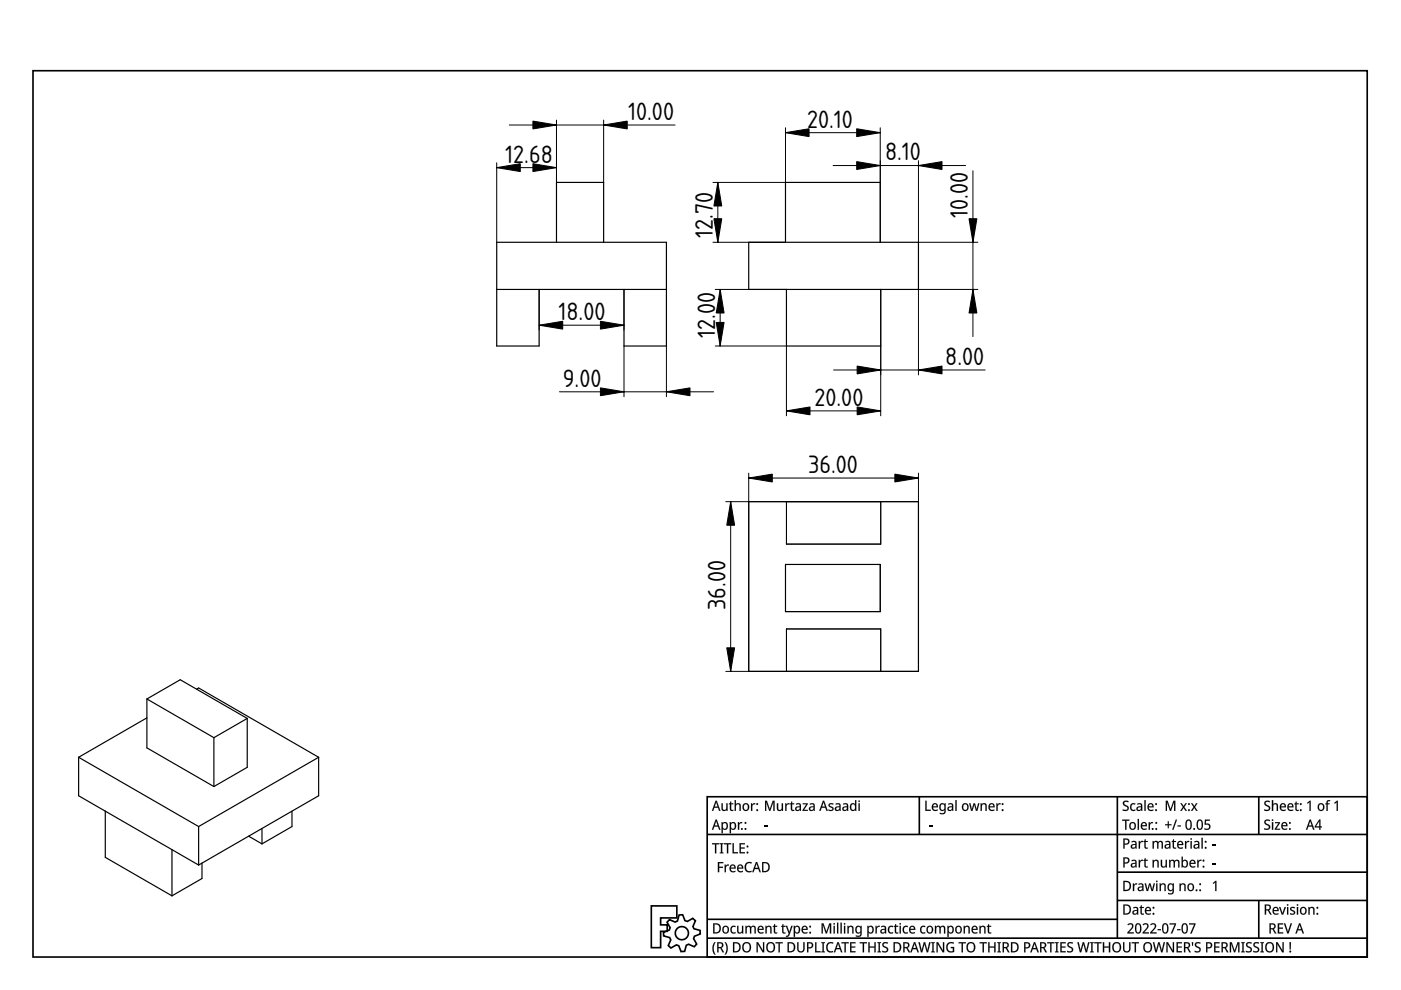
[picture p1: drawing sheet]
<svg xmlns="http://www.w3.org/2000/svg" width="297mm" height="210mm" viewBox="0 0 297 210" stroke-linecap="round" stroke-linejoin="round" font-family="sans-serif">
<defs><g id="words">
<g font-size="5">
<text x="133.2" y="25.4">10.00</text>
<text x="171.1" y="27">20.10</text>
<text x="107.1" y="34.5">12.68</text>
<text x="187.6" y="34">8.10</text>
<text x="205.2" y="46.2" transform="rotate(-90 205.2 46.2)">10.00</text>
<text x="151.1" y="50.4" transform="rotate(-90 151.1 50.4)">12.70</text>
<text x="118.4" y="67.9">18.00</text>
<text x="151.6" y="71.6" transform="rotate(-90 151.6 71.6)">12.00</text>
<text x="200.4" y="77.4">8.00</text>
<text x="119.3" y="82">9.00</text>
<text x="172.7" y="86">20.00</text>
<text x="171.3" y="100.3">36.00</text>
<text x="153.8" y="129.3" transform="rotate(-90 153.8 129.3)">36.00</text>
</g>
</g></defs>
<g fill="none" stroke="#000" stroke-width=".35">
<path d="M7 15h282.9v187.9h-282.9zM149.9 168.9h140v34h-140zM149.9 176.9h140M194.9 168.9v8M236.9 168.9v30M266.9 168.9v8M138.1 192.1h5.4v2.5h-3.4v1.5h1.4v1.4h-1.4v3.4h-2zM141.9 195l1.2 .5 .5-.2 .4-1.3h.7l.5 1.2 .5 .2 1.2-.7 .5 .5-.5 1.2 .2 .5 1.3 .4 .1 .7-1.3 .5-.1 .5 .6 1.2-.5 .5-1.2-.5-.5 .2-.3 1.3-.8 .1-.5-1.3-.5-.2-1.1 .7-.6-.5 .5-1.2-.2-.5-1.3-.4v-.7l1.2-.5 .2-.5-.7-1.2zM149.9 194.9h87M149.9 198.9h140M236.9 184.9h53M236.9 190.9h53"/>
<path d="M266.9 190.9v8"/>
<circle cx="144.6" cy="197.9" r="1.4"/>
</g>
<g fill="#000">
<path d="M162 175h.7v.2h-.7zM197 175h.7v.2h-.7zM257 179h.7v.2h-.7zM257 183h.7v.2h-.7zM257.1 187.2l.6-.4h.2v2.1h-.3l.1-1.8-.4 .3z"/>
<path d="M151.7 169.8h.3l.8 2.1h-.3l-.3-.6h-.8l-.2 .6h-.3zM151.7 169.8l-.8 2.1h.3l.2-.7h.8l.3 .7h.2l-.7-2.1zM151.8 170.1l-.3 .9h.6zM151.8 170l.4 1h-.7zM153 170.3h.2v1.1a.39 .39 0 0 0 .5 .3 .39 .39 0 0 0 .3-.5v-.9h.3v1.6h-.3v-.2a.57 .57 0 0 1-.7 .3 .57 .57 0 0 1-.3-.6zM153 170.3v1.1a.57 .57 0 0 0 .4 .5 .57 .57 0 0 0 .6-.2v.2h.3v-1.6h-.3v.9a.42 .42 0 0 1-.3 .5 .42 .42 0 0 1-.5-.3v-1.1zM154.9 169.9h.1v.4h.5v.2h-.5v1.1l.5 .1-.1 .2a.49 .49 0 0 1-.7-.4l.1-1h-.3v-.1l.3-.1zM154.9 169.9l-.1 .4-.3 .1v.1h.3v1a.46 .46 0 0 0 .7 .4v-.2h-.3l-.2-.2v-1h.5v-.2h-.5v-.4zM155.8 169.6h.2v.9a.57 .57 0 0 1 .7-.2 .57 .57 0 0 1 .4 .6v1h-.3v-1a.39 .39 0 0 0-.5-.3 .39 .39 0 0 0-.3 .5v.8h-.2zM155.8 169.6v2.3h.2v-.8a.42 .42 0 0 1 .3-.6 .42 .42 0 0 1 .5 .4v1h.3l-.1-1a.57 .57 0 0 0-.4-.6 .57 .57 0 0 0-.6 .3v-1zM157.6 170.5a.78 .78 0 0 1 1.1 .1 .78 .78 0 0 1 0 1 .78 .78 0 0 1-1.1 .1l-.2-.6zM157.6 170.5a.79 .79 0 0 0 0 1.1 .79 .79 0 0 0 1 .1 .79 .79 0 0 0 .1-1.1 .79 .79 0 0 0-1.1-.1zM157.8 170.7a.55 .55 0 0 0-.1 .7 .55 .55 0 0 0 .8 .2 .55 .55 0 0 0 0-.8 .55 .55 0 0 0-.7-.1zM157.8 170.7a.59 .59 0 0 1 .8 .2 .59 .59 0 0 1-.3 .8 .62 .62 0 0 1-.6-.3 .62 .62 0 0 1 .1-.7zM159.2 170.3h.3v.3l.3-.3h.3l-.1 .2a.45 .45 0 0 0-.5 .6v.8h-.3zM159.2 170.3v1.6h.3v-.8a.46 .46 0 0 1 .6-.6v-.2h-.3l-.3 .3-.1-.3zM160.3 170.5a.25 .25 0 0 1 .5 0 .25 .25 0 0 1-.5 0zM160.4 170.5a.18 .18 0 0 0 .3 0 .18 .18 0 0 0-.3 0zM160.3 171.8a.25 .25 0 0 1 .5 0 .25 .25 0 0 1-.5 0zM160.4 171.8a.18 .18 0 0 0 .3 0 .18 .18 0 0 0-.3 0z"/>
<path d="M151.7 173.8h.3l.8 2.1h-.3l-.3-.6h-.8l-.2 .6h-.3zM151.7 173.8l-.8 2.1h.3l.2-.7h.8l.3 .7h.2l-.7-2.1zM151.8 174.1l-.3 .9h.6zM151.8 174l.4 1h-.7zM153 174.3h.2v.2a.59 .59 0 0 1 .7-.2 .59 .59 0 0 1 .4 .6 .7 .7 0 0 1-.1 .9 .7 .7 0 0 1-1-.1l.1 1h-.3zM153 174.3v2.3h.2v-.9a.62 .62 0 0 0 .8 .2 .62 .62 0 0 0 .3-.8 .62 .62 0 0 0-.3-.7 .62 .62 0 0 0-.8 .2v-.3zM153.4 174.7a.58 .58 0 0 0-.2 .7 .58 .58 0 0 0 .7 .2 .63 .63 0 0 0 .1-.6 .63 .63 0 0 0-.5-.4zM153.3 174.6a.59 .59 0 0 1 .8 .3 .59 .59 0 0 1-.2 .8 .61 .61 0 0 1-.7-.3 .61 .61 0 0 1 .1-.8zM154.7 174.3h.2l.1 .2a.59 .59 0 0 1 .6-.2 .59 .59 0 0 1 .5 .6 .7 .7 0 0 1-.2 .9 .7 .7 0 0 1-.9-.1v1h-.3zM154.7 174.3v2.3h.3v-.9a.62 .62 0 0 0 .8 .2 .62 .62 0 0 0 .3-.8 .62 .62 0 0 0-.4-.7 .62 .62 0 0 0-.7 .2l-.1-.3zM155.1 174.7a.58 .58 0 0 0-.1 .7 .58 .58 0 0 0 .6 .2 .63 .63 0 0 0 .2-.6 .63 .63 0 0 0-.6-.4zM155.1 174.6a.59 .59 0 0 1 .7 .3 .59 .59 0 0 1-.2 .8 .61 .61 0 0 1-.6-.3 .61 .61 0 0 1 .1-.8zM156.4 174.3h.3v.3l.3-.3h.4l-.2 .2a.45 .45 0 0 0-.5 .6v.8h-.3zM156.5 174.3v1.6h.2v-.8a.46 .46 0 0 1 .6-.6v-.2h-.3l-.3 .3v-.3zM157.1 175.8a.21 .21 0 0 1 .4 0 .21 .21 0 0 1-.4 0zM157.1 175.8a.2 .2 0 0 0 .4 0 .2 .2 0 0 0-.4 0zM157.9 174.5a.21 .21 0 0 1 .4 0 .21 .21 0 0 1-.4 0zM157.9 174.5a.2 .2 0 0 0 .4 0 .2 .2 0 0 0-.4 0zM157.9 175.8a.21 .21 0 0 1 .4 0 .21 .21 0 0 1-.4 0zM157.9 175.8a.18 .18 0 0 0 .3 0 .18 .18 0 0 0-.3 0z"/>
<path d="M151.7 169.8h.3l.7 2.1h-.2l-.3-.6h-.8l-.2 .6h-.3zM151.8 170.1l-.3 .9h.7zM153 170.3h.2v1.1a.4 .4 0 0 0 .5 .3 .4 .4 0 0 0 .3-.5v-.9h.3v1.6h-.3v-.2a.57 .57 0 0 1-.6 .2 .57 .57 0 0 1-.4-.5zM154.9 169.9h.1v.4h.5v.2h-.5v1l.2 .2h.3a.38 .38 0 0 1-.5 .2 .38 .38 0 0 1-.2-.4v-1h-.3v-.1l.3-.1zM155.8 169.6h.2v.9a.57 .57 0 0 1 .7-.2 .57 .57 0 0 1 .4 .6v1h-.3v-1a.4 .4 0 0 0-.5-.4 .4 .4 0 0 0-.3 .6v.8h-.2zM157.6 170.5a.77 .77 0 0 1 1 .1 .77 .77 0 0 1 .1 1 .77 .77 0 0 1-1.1 .1l-.2-.6zM157.8 170.7a.56 .56 0 0 0-.1 .7 .56 .56 0 0 0 .8 .2 .56 .56 0 0 0 0-.8 .56 .56 0 0 0-.7-.1zM159.2 170.3h.2l.1 .3 .3-.3h.3l-.1 .2a.47 .47 0 0 0-.5 .6v.8h-.3zM160.4 170.5a.2 .2 0 0 1 .4 0 .2 .2 0 0 1-.4 0zM160.4 171.8a.2 .2 0 0 1 .4 0 .2 .2 0 0 1-.4 0z"/>
<path d="M151.7 173.8h.3l.7 2.1h-.2l-.3-.6h-.8l-.2 .6h-.3zM151.8 174.1l-.3 .9h.7zM153 174.3h.2v.2a.63 .63 0 0 1 .8-.1 .63 .63 0 0 1 .3 .7 .64 .64 0 0 1-.3 .8 .64 .64 0 0 1-.8-.2v.9h-.2zM153.3 174.6a.59 .59 0 0 0-.1 .8 .59 .59 0 0 0 .7 .3 .64 .64 0 0 0 .2-.7 .64 .64 0 0 0-.6-.5zM154.7 174.3h.2l.1 .2a.63 .63 0 0 1 .8-.1 .63 .63 0 0 1 .3 .7 .64 .64 0 0 1-.3 .8 .64 .64 0 0 1-.8-.2v.9h-.3zM155.1 174.6a.59 .59 0 0 0-.1 .8 .59 .59 0 0 0 .6 .3 .64 .64 0 0 0 .2-.7 .64 .64 0 0 0-.6-.5zM156.5 174.3h.2v.3l.3-.3h.3l-.1 .2a.47 .47 0 0 0-.5 .6v.8h-.2zM157.1 175.8a.2 .2 0 0 1 .4 0 .2 .2 0 0 1-.4 0zM157.9 174.5a.2 .2 0 0 1 .4 0 .2 .2 0 0 1-.4 0zM157.9 175.8a.2 .2 0 0 1 .4 0 .2 .2 0 0 1-.4 0z"/>
<path d="M162 175h.7v.3h-.7zM162 175v.2h.7v-.2z"/>
<path d="M162.2 169.8h.4l.6 1.7 .6-1.7h.4v2.1h-.3l.1-1.8-.7 1.8h-.2l-.7-1.9 .1 1.9h-.3zM162.2 169.8v2.1h.3l-.1-1.9 .7 1.9h.2l.7-1.9v1.9h.2v-2.1h-.4l-.6 1.8-.6-1.8zM164.7 170.3h.3v1.1a.39 .39 0 0 0 .5 .3 .39 .39 0 0 0 .2-.5v-.9h.3v1.6h-.2v-.2a.57 .57 0 0 1-.7 .3 .57 .57 0 0 1-.4-.6zM164.7 170.3v1.1a.57 .57 0 0 0 .4 .5 .57 .57 0 0 0 .7-.2v.2h.2v-1.6h-.2v.9a.42 .42 0 0 1-.3 .5 .42 .42 0 0 1-.5-.3v-1.1zM166.5 170.3h.2v.3l.3-.3h.4l-.1 .2a.45 .45 0 0 0-.5 .6v.8h-.3zM166.5 170.3v1.6h.2v-.8a.46 .46 0 0 1 .6-.6l.1-.2h-.3l-.4 .3v-.3zM167.8 169.9h.2l-.1 .4h.5v.2h-.5l.1 1.1 .4 .1-.1 .2a.49 .49 0 0 1-.6-.4v-1h-.2v-.1l.2-.1zM167.8 169.9l-.1 .4-.2 .1v.1h.2v1a.46 .46 0 0 0 .7 .4v-.2h-.3l-.2-.2v-1h.5v-.2h-.5v-.4zM168.7 170.4a.65 .65 0 0 1 .7-.1 .65 .65 0 0 1 .4 .5v1.1h-.2v-.2a.54 .54 0 0 1-.7 .2 .54 .54 0 0 1-.3-.7 .54 .54 0 0 1 .7-.2h.2a.41 .41 0 0 0-.2-.5 .41 .41 0 0 0-.5 .1zM168.7 170.4l.1 .2a.42 .42 0 0 1 .5-.1 .42 .42 0 0 1 .3 .5 .58 .58 0 0 0-.8 .1 .58 .58 0 0 0 .1 .8h.3l.4-.2v.2h.2v-1.1a.61 .61 0 0 0-.4-.5 .61 .61 0 0 0-.6 .1zM169 171.3l-.1 .2a.35 .35 0 0 0 .4 .2 .35 .35 0 0 0 .2-.4l.1-.2zM169 171.2l.6-.1a.4 .4 0 0 1-.2 .6 .4 .4 0 0 1-.6-.2zM170.2 170.3h1.1v.2l-.8 1.2h.8v.2h-1.2l.9-1.4h-.8zM170.2 170.3v.2h.8l-.8 1.4h1.1v-.2h-.9l.8-1.4zM171.6 170.4h.1a.65 .65 0 0 1 .6-.1 .65 .65 0 0 1 .5 .5v1.1h-.3v-.2a.54 .54 0 0 1-.7 .2 .54 .54 0 0 1-.3-.7 .54 .54 0 0 1 .7-.2h.3a.41 .41 0 0 0-.3-.5 .41 .41 0 0 0-.5 .1zM171.7 170.4v.2a.42 .42 0 0 1 .6-.1 .42 .42 0 0 1 .2 .5 .58 .58 0 0 0-.8 .1 .58 .58 0 0 0 .1 .8h.3l.4-.2 .1 .2h.1v-1.1a.61 .61 0 0 0-.4-.5 .61 .61 0 0 0-.6 .1zM171.9 171.3l-.1 .2a.35 .35 0 0 0 .4 .2 .35 .35 0 0 0 .3-.4v-.2zM171.9 171.2l.6-.1a.4 .4 0 0 1-.2 .6 .4 .4 0 0 1-.5-.2zM174.5 169.8h.2l.8 2.1h-.3l-.2-.6h-.8l-.2 .6h-.3zM174.5 169.8l-.8 2.1h.3l.2-.7h.8l.2 .7h.3l-.8-2.1zM174.6 170.1l-.3 .9h.6zM174.6 170l.3 1h-.6zM175.8 170.4l.3-.1a.34 .34 0 0 1 .4-.1 .34 .34 0 0 1 .1 .4h-.1a.32 .32 0 0 0-.3-.1 .32 .32 0 0 0-.2 .3l.1 .1a.6 .6 0 0 1 .6 .8 .6 .6 0 0 1-1 .2v-.3a.42 .42 0 0 0 .4 .2 .42 .42 0 0 0 .3-.4l-.3-.2a.49 .49 0 0 1-.4-.3 .49 .49 0 0 1 .1-.5zM175.8 170.4a.45 .45 0 0 0-.1 .5 .45 .45 0 0 0 .4 .3 .31 .31 0 0 1 .4 .4 .31 .31 0 0 1-.5 .1l-.3-.1v.2a.56 .56 0 0 0 .7 .1 .56 .56 0 0 0 .1-.8l-.2-.1a.31 .31 0 0 1-.4-.4 .31 .31 0 0 1 .5-.1l.2 .1 .1-.2zM177.1 170.4h.1a.65 .65 0 0 1 .6-.1 .65 .65 0 0 1 .4 .5v1.1h-.2v-.2a.54 .54 0 0 1-.7 .2 .54 .54 0 0 1-.3-.7 .54 .54 0 0 1 .7-.2h.3a.41 .41 0 0 0-.3-.5 .41 .41 0 0 0-.5 .1zM177.2 170.4v.2a.42 .42 0 0 1 .6-.1 .42 .42 0 0 1 .2 .5 .58 .58 0 0 0-.8 .1 .58 .58 0 0 0 .1 .8h.3l.4-.2v.2h.2v-1.1a.61 .61 0 0 0-.4-.5 .61 .61 0 0 0-.6 .1zM177.4 171.3l-.1 .2a.35 .35 0 0 0 .4 .2 .35 .35 0 0 0 .3-.4v-.2zM177.4 171.2l.6-.1a.4 .4 0 0 1-.2 .6 .4 .4 0 0 1-.6-.2zM178.7 170.4a.65 .65 0 0 1 .7-.1 .65 .65 0 0 1 .4 .5v1.1h-.2v-.2a.54 .54 0 0 1-.7 .2 .54 .54 0 0 1-.3-.7 .54 .54 0 0 1 .7-.2h.2a.41 .41 0 0 0-.2-.5 .41 .41 0 0 0-.5 .1zM178.7 170.4l.1 .2a.42 .42 0 0 1 .5-.1 .42 .42 0 0 1 .3 .5 .58 .58 0 0 0-.8 .1 .58 .58 0 0 0 .1 .8h.3l.4-.2v.2h.2v-1.1a.61 .61 0 0 0-.4-.5 .61 .61 0 0 0-.6 .1zM179 171.3l-.1 .2a.35 .35 0 0 0 .4 .2 .35 .35 0 0 0 .2-.4l.1-.2zM179 171.2l.6-.1a.4 .4 0 0 1-.2 .6 .4 .4 0 0 1-.6-.2zM180.4 170.5a.56 .56 0 0 1 .9 0v-.9h.3v2.3h-.3v-.2a.57 .57 0 0 1-.6 .3 .57 .57 0 0 1-.4-.4l-.1-.7zM180.4 170.5a.8 .8 0 0 0-.2 1 .8 .8 0 0 0 .9 .4l.2-.2v.2h.2v-2.3h-.2v.9a.56 .56 0 0 0-.9 0zM180.7 170.6a.63 .63 0 0 0-.2 .7 .63 .63 0 0 0 .6 .4 .62 .62 0 0 0 .2-.7 .62 .62 0 0 0-.6-.4zM180.7 170.5a.61 .61 0 0 1 .6 .3 .61 .61 0 0 1 0 .7 .48 .48 0 0 1-.7 .2 .48 .48 0 0 1-.1-.7zM182 169.9a.18 .18 0 0 1 .3 0 .18 .18 0 0 1-.3 0zM182 169.9a.15 .15 0 0 0 .3 0 .15 .15 0 0 0-.3 0zM182 170.3h.3v1.6h-.3zM182 170.3v1.6h.3v-1.6z"/>
<path d="M162.2 169.8h.4l.6 1.7 .6-1.7h.4v2.1h-.2v-1.8l-.7 1.8h-.2l-.7-1.9 .1 1.9h-.3zM164.7 170.3h.3v1.1a.4 .4 0 0 0 .5 .3 .4 .4 0 0 0 .3-.5v-.9h.2v1.6h-.2v-.2a.57 .57 0 0 1-.7 .2 .57 .57 0 0 1-.4-.5zM166.5 170.3h.2v.3l.4-.3h.3l-.1 .2a.47 .47 0 0 0-.6 .6v.8h-.2zM167.8 169.9h.1v.4h.5v.2h-.5v1l.2 .2h.3a.38 .38 0 0 1-.5 .2 .38 .38 0 0 1-.2-.4v-1h-.2v-.1l.2-.1zM168.7 170.4a.63 .63 0 0 1 .7-.1 .63 .63 0 0 1 .4 .5v1.1h-.2v-.2a.54 .54 0 0 1-.7 .2 .54 .54 0 0 1-.3-.7 .54 .54 0 0 1 .7-.2h.3a.41 .41 0 0 0-.3-.5 .41 .41 0 0 0-.5 .1zM169 171.2l-.1 .1a.33 .33 0 0 0 .2 .5 .33 .33 0 0 0 .4-.3l.1-.4zM170.2 170.3h1l-.7 1.4h.8v.2h-1.1l.8-1.4h-.8zM171.7 170.4a.63 .63 0 0 1 .6-.1 .63 .63 0 0 1 .4 .5v1.1h-.1l-.1-.2a.54 .54 0 0 1-.7 .2 .54 .54 0 0 1-.3-.7 .54 .54 0 0 1 .7-.2h.3a.41 .41 0 0 0-.3-.5 .41 .41 0 0 0-.5 .1zM171.9 171.2l-.1 .1a.33 .33 0 0 0 .2 .5 .33 .33 0 0 0 .4-.3l.1-.4zM174.5 169.8h.2l.8 2.1h-.3l-.2-.6h-.8l-.2 .6h-.3zM174.6 170.1l-.3 .9h.6zM175.8 170.4l.4-.1 .5 .1-.2 .2a.31 .31 0 0 0-.4-.2 .31 .31 0 0 0-.1 .5h.1a.58 .58 0 0 1 .6 .8 .58 .58 0 0 1-1 .2v-.3a.4 .4 0 0 0 .5 .2 .4 .4 0 0 0 .2-.4l-.2-.1a.52 .52 0 0 1-.4-.3 .52 .52 0 0 1 0-.6zM177.2 170.4a.63 .63 0 0 1 .6-.1 .63 .63 0 0 1 .4 .5v1.1h-.2v-.2a.54 .54 0 0 1-.7 .2 .54 .54 0 0 1-.3-.7 .54 .54 0 0 1 .7-.2h.3a.41 .41 0 0 0-.3-.5 .41 .41 0 0 0-.5 .1zM177.4 171.2l-.1 .1a.33 .33 0 0 0 .2 .5 .33 .33 0 0 0 .4-.3l.1-.4zM178.7 170.4a.63 .63 0 0 1 .7-.1 .63 .63 0 0 1 .4 .5v1.1h-.2v-.2a.54 .54 0 0 1-.7 .2 .54 .54 0 0 1-.3-.7 .54 .54 0 0 1 .7-.2h.3a.41 .41 0 0 0-.3-.5 .41 .41 0 0 0-.5 .1zM179 171.2l-.1 .1a.33 .33 0 0 0 .2 .5 .33 .33 0 0 0 .4-.3l.1-.4zM180.4 170.5a.59 .59 0 0 1 .9 0v-.9h.2v2.3h-.2v-.2a.63 .63 0 0 1-.8 .2 .63 .63 0 0 1-.3-.8zM180.7 170.6a.64 .64 0 0 0-.2 .7 .64 .64 0 0 0 .6 .4 .73 .73 0 0 0-.2-1.2zM182 169.9a.16 .16 0 0 1 .3 0 .16 .16 0 0 1-.3 0zM182 170.3h.3v1.6h-.3z"/>
<path d="M196.2 169.8h.3v1.9h.8v.2h-1.1zM196.2 169.8v2.1h1.1v-.2h-.9l.1-1.9zM197.7 170.5a.67 .67 0 0 1 .9-.1 .67 .67 0 0 1 .3 .8h-1.1a.59 .59 0 0 0 .4 .5 .59 .59 0 0 0 .6-.1 .44 .44 0 0 1-.3 .4 .44 .44 0 0 1-.4-.1 .94 .94 0 0 1-.4-1.4zM197.8 170.5a.84 .84 0 0 0-.1 1.1 .84 .84 0 0 0 1.1 .2v-.2a.56 .56 0 0 1-.7 .1 .56 .56 0 0 1-.3-.5h1a.65 .65 0 0 0-.2-.8 .65 .65 0 0 0-.8 .1zM198 170.6l-.2 .4h.8l-.2-.5zM197.9 170.6a.38 .38 0 0 1 .5-.1 .38 .38 0 0 1 .2 .5h-.8zM199.4 170.4l.5-.1 .4 .2v-.2h.2v1.7a.79 .79 0 0 1-1.2 .5v-.2a.57 .57 0 0 0 .7 .1 .57 .57 0 0 0 .2-.7h.1a.69 .69 0 0 1-1 .1 .69 .69 0 0 1-.1-.9zM199.4 170.4a.8 .8 0 0 0-.3 1 .8 .8 0 0 0 1 .4l.1-.1a.59 .59 0 0 1-.2 .7 .59 .59 0 0 1-.7-.1v.2a.99 .99 0 0 0 1.1-.2l.1-2h-.2l-.1 .2a.57 .57 0 0 0-.8-.1zM199.5 170.7a.55 .55 0 0 0-.1 .7 .55 .55 0 0 0 .7 .2 .63 .63 0 0 0 .1-.7 .63 .63 0 0 0-.5-.3zM199.5 170.7a.56 .56 0 0 1 .7 .1 .56 .56 0 0 1 0 .7 .49 .49 0 0 1-.7 .1 .49 .49 0 0 1-.1-.7zM201 170.4a.65 .65 0 0 1 .7-.1 .65 .65 0 0 1 .4 .5v1.1h-.2l-.1-.2a.54 .54 0 0 1-.7 .2 .54 .54 0 0 1-.2-.7 .54 .54 0 0 1 .7-.2h.2a.41 .41 0 0 0-.2-.5 .41 .41 0 0 0-.5 .1zM201 170.4l.1 .2a.42 .42 0 0 1 .5-.1 .42 .42 0 0 1 .2 .5 .58 .58 0 0 0-.7 .1 .58 .58 0 0 0 .1 .8h.3l.4-.2v.2h.2v-1.1a.61 .61 0 0 0-.4-.5 .61 .61 0 0 0-.7 .1zM201.3 171.3l-.2 .2a.35 .35 0 0 0 .5 .2 .35 .35 0 0 0 .2-.4v-.2zM201.2 171.2l.6-.1a.4 .4 0 0 1-.1 .6 .4 .4 0 0 1-.6-.2zM202.6 169.6h.2v2.3h-.2zM202.6 169.6v2.3h.2v-2.3zM204.1 170.5a.78 .78 0 0 1 1.1 .1 .78 .78 0 0 1 0 1 .78 .78 0 0 1-1.1 .1l-.2-.6zM204.1 170.5a.79 .79 0 0 0 0 1.1 .79 .79 0 0 0 1.1 .1 .79 .79 0 0 0 0-1.1 .79 .79 0 0 0-1.1-.1zM204.3 170.7a.55 .55 0 0 0 0 .7 .55 .55 0 0 0 .7 .2 .55 .55 0 0 0 0-.8 .55 .55 0 0 0-.7-.1zM204.3 170.7a.59 .59 0 0 1 .8 .2 .59 .59 0 0 1-.2 .8 .62 .62 0 0 1-.7-.3 .62 .62 0 0 1 .1-.7zM205.5 170.3h.3l.2 1.4 .4-1.4h.3l.4 1.4 .3-1.4h.3l-.5 1.6h-.3l-.3-1.3-.4 1.3h-.3zM205.5 170.3l.4 1.6h.3l.3-1.3 .4 1.3h.3l.4-1.6h-.2l-.3 1.4-.4-1.4h-.3l-.3 1.4-.4-1.4zM207.9 170.3h.2l.1 .2a.57 .57 0 0 1 .6-.2 .57 .57 0 0 1 .4 .6v1h-.3v-1a.39 .39 0 0 0-.5-.3 .39 .39 0 0 0-.2 .5v.8h-.3zM207.9 170.3v1.6h.3v-.8a.42 .42 0 0 1 .2-.6 .42 .42 0 0 1 .6 .4l-.1 1h.3v-1a.57 .57 0 0 0-.4-.6 .57 .57 0 0 0-.7 .3v-.3zM209.8 170.5a.67 .67 0 0 1 .8-.1 .67 .67 0 0 1 .3 .8h-1a.59 .59 0 0 0 .3 .5 .59 .59 0 0 0 .6-.1 .44 .44 0 0 1-.2 .4 .44 .44 0 0 1-.5-.1 .94 .94 0 0 1-.3-1.4zM209.8 170.5a.84 .84 0 0 0-.1 1.1 .84 .84 0 0 0 1.1 .2v-.2a.56 .56 0 0 1-.6 .1 .56 .56 0 0 1-.4-.5h1.1a.65 .65 0 0 0-.3-.8 .65 .65 0 0 0-.8 .1zM210 170.6l-.1 .4h.7l-.2-.5zM210 170.6a.38 .38 0 0 1 .4-.1 .38 .38 0 0 1 .2 .5h-.8zM211.2 170.3h.3v.3l.3-.3h.4l-.2 .2a.45 .45 0 0 0-.5 .6v.8h-.3zM211.3 170.3v1.6h.2v-.8a.46 .46 0 0 1 .6-.6v-.2h-.3l-.3 .3v-.3zM212.4 170.5a.21 .21 0 0 1 .4 0 .21 .21 0 0 1-.4 0zM212.4 170.5a.2 .2 0 0 0 .4 0 .2 .2 0 0 0-.4 0zM212.4 171.8a.21 .21 0 0 1 .4 0 .21 .21 0 0 1-.4 0zM212.4 171.8a.2 .2 0 0 0 .4 0 .2 .2 0 0 0-.4 0z"/>
<path d="M196.2 169.8h.3v1.9h.8v.2h-1.1zM197.7 170.5a.66 .66 0 0 1 .9-.1 .66 .66 0 0 1 .3 .8h-1.1a.57 .57 0 0 0 .4 .5 .57 .57 0 0 0 .6-.1v.3a.85 .85 0 0 1-1.1-.3 .85 .85 0 0 1 0-1.1zM198 170.6l-.2 .4h.8l-.2-.5zM199.4 170.4l.5-.1 .4 .2v-.2h.2v1.7a.75 .75 0 0 1-.4 .6 .75 .75 0 0 1-.8-.1v-.2a.58 .58 0 0 0 .7 .1 .58 .58 0 0 0 .2-.7 .68 .68 0 0 1-.9 .1 .68 .68 0 0 1-.1-.9zM199.5 170.7a.57 .57 0 0 0-.1 .7 .57 .57 0 0 0 .7 .2 .65 .65 0 0 0 .1-.7 .65 .65 0 0 0-.6-.3zM201 170.4a.63 .63 0 0 1 .7-.1 .63 .63 0 0 1 .4 .5v1.1h-.2v-.2a.54 .54 0 0 1-.7 .2 .54 .54 0 0 1-.3-.7 .54 .54 0 0 1 .7-.2h.2a.41 .41 0 0 0-.2-.5 .41 .41 0 0 0-.5 .1zM201.2 171.2v.1a.33 .33 0 0 0 .2 .5 .33 .33 0 0 0 .4-.3v-.4zM202.6 169.6h.2v2.3h-.2zM204.1 170.5a.77 .77 0 0 1 1.1 .1 .77 .77 0 0 1 0 1 .77 .77 0 0 1-1.1 .1l-.2-.6zM204.3 170.7a.56 .56 0 0 0-.1 .7 .56 .56 0 0 0 .8 .2 .56 .56 0 0 0 .1-.8 .56 .56 0 0 0-.8-.1zM205.5 170.3h.2l.3 1.4 .4-1.4h.3l.4 1.4 .3-1.4h.2l-.4 1.6h-.3l-.3-1.3-.4 1.3h-.3zM207.9 170.3h.2l.1 .2a.57 .57 0 0 1 .6-.2 .57 .57 0 0 1 .4 .6v1h-.3v-1a.4 .4 0 0 0-.5-.4 .4 .4 0 0 0-.2 .6v.8h-.3zM209.8 170.5a.66 .66 0 0 1 .8-.1 .66 .66 0 0 1 .3 .8h-1.1a.57 .57 0 0 0 .4 .5 .57 .57 0 0 0 .6-.1v.3a.85 .85 0 0 1-1.1-.3 .85 .85 0 0 1 .1-1.1zM210 170.6l-.1 .4h.7l-.2-.5zM211.3 170.3h.2v.3l.3-.3h.3l-.1 .2a.47 .47 0 0 0-.5 .6v.8h-.2zM212.4 170.5a.2 .2 0 0 1 .4 0 .2 .2 0 0 1-.4 0zM212.4 171.8a.2 .2 0 0 1 .4 0 .2 .2 0 0 1-.4 0z"/>
<path d="M197 175h.7v.3h-.7zM197 175v.2h.7v-.2z"/>
<path d="M238.2 177.8h.5a.69 .69 0 0 1 .7 .8 .69 .69 0 0 1-1 .5v.8h-.2zM238.4 178v.9h.2a.47 .47 0 0 0 .6-.6 .47 .47 0 0 0-.8-.3zM239.9 178.4a.63 .63 0 0 1 .7-.1 .63 .63 0 0 1 .4 .5v1.1h-.2l-.1-.2a.54 .54 0 0 1-.7 .2 .54 .54 0 0 1-.2-.7 .54 .54 0 0 1 .7-.2h.2a.41 .41 0 0 0-.2-.5 .41 .41 0 0 0-.5 .1zM240.1 179.2l-.1 .1a.33 .33 0 0 0 .3 .5 .33 .33 0 0 0 .4-.3v-.4zM241.4 178.3h.3v.3l.3-.3h.3l-.1 .2a.47 .47 0 0 0-.5 .6v.8h-.3zM242.7 177.9h.2v.4h.4v.2h-.4v.9l.1 .3h.3a.38 .38 0 0 1-.4 .2 .38 .38 0 0 1-.3-.4v-1h-.2v-.1l.2-.1zM244.4 178.3h.2v.2a.55 .55 0 0 1 1 .1 .53 .53 0 0 1 .6-.3 .53 .53 0 0 1 .4 .6v1h-.3l-.1-1.4a.4 .4 0 0 0-.5 .1 .4 .4 0 0 0-.1 .4v.9h-.3v-1a.38 .38 0 0 0-.4-.4 .38 .38 0 0 0-.3 .6v.8h-.2zM247.1 178.4a.63 .63 0 0 1 .6-.1 .63 .63 0 0 1 .5 .5v1.1h-.2l-.1-.2a.54 .54 0 0 1-.7 .2 .54 .54 0 0 1-.3-.7 .54 .54 0 0 1 .7-.2h.3a.41 .41 0 0 0-.2-.5 .41 .41 0 0 0-.5 .1zM247.3 179.2l-.1 .1a.33 .33 0 0 0 .3 .5 .33 .33 0 0 0 .4-.3v-.4zM248.7 177.9h.2v.4h.4v.2h-.4v.9l.1 .3h.4a.38 .38 0 0 1-.5 .2 .38 .38 0 0 1-.3-.4v-1h-.2v-.1l.2-.1zM249.8 178.5a.66 .66 0 0 1 .8-.1 .66 .66 0 0 1 .3 .8h-1.1a.57 .57 0 0 0 .4 .5 .57 .57 0 0 0 .6-.1v.2a.85 .85 0 0 1-1.1-.2 .85 .85 0 0 1 .1-1.1zM250 178.6l-.2 .4h.8l-.2-.5zM251.2 178.3h.3v.3l.3-.3h.3l-.1 .2a.47 .47 0 0 0-.5 .6v.8h-.3zM252.4 177.9a.16 .16 0 0 1 .3 0 .16 .16 0 0 1-.3 0zM252.4 178.3h.3v1.6h-.3zM253.2 178.4a.63 .63 0 0 1 .7-.1 .63 .63 0 0 1 .4 .5v1.1h-.2l-.1-.2a.54 .54 0 0 1-.7 .2 .54 .54 0 0 1-.2-.7 .54 .54 0 0 1 .7-.2h.2a.41 .41 0 0 0-.2-.5 .41 .41 0 0 0-.5 .1zM253.4 179.2l-.1 .1a.33 .33 0 0 0 .3 .5 .33 .33 0 0 0 .4-.3v-.4zM254.7 177.6h.3v2.3h-.3zM255.4 178.5a.2 .2 0 0 1 .4 0 .2 .2 0 0 1-.4 0zM255.4 179.8a.2 .2 0 0 1 .4 0 .2 .2 0 0 1-.4 0z"/>
<path d="M238.2 177.8h.5a.7 .7 0 0 1 .8 .8 .7 .7 0 0 1-1.1 .5l.1 .8h-.3zM238.2 177.8v2.1h.2v-.8a.68 .68 0 0 0 1-.5 .68 .68 0 0 0-.7-.8zM238.4 178v.9l.2-.1a.46 .46 0 0 0 .6-.5 .46 .46 0 0 0-.8-.3zM238.4 178a.51 .51 0 0 1 .8 .4 .51 .51 0 0 1-.8 .5zM239.9 178.4a.65 .65 0 0 1 .7-.1 .65 .65 0 0 1 .4 .5v1.1h-.2l-.1-.2a.54 .54 0 0 1-.7 .2 .54 .54 0 0 1-.2-.7 .54 .54 0 0 1 .7-.2h.2a.41 .41 0 0 0-.2-.5 .41 .41 0 0 0-.5 .1zM239.9 178.4l.1 .2a.42 .42 0 0 1 .5-.1 .42 .42 0 0 1 .2 .5 .58 .58 0 0 0-.8 .1 .58 .58 0 0 0 .1 .8h.4l.3-.2 .1 .2h.2v-1.1a.61 .61 0 0 0-.4-.5 .61 .61 0 0 0-.7 .1zM240.1 179.3l-.1 .2a.35 .35 0 0 0 .5 .2 .35 .35 0 0 0 .2-.4v-.2zM240.1 179.2l.6-.1a.4 .4 0 0 1-.2 .6 .4 .4 0 0 1-.5-.2zM241.4 178.3h.3v.3l.3-.3h.3l-.1 .2a.45 .45 0 0 0-.5 .6v.8h-.3zM241.4 178.3v1.6h.3v-.8a.46 .46 0 0 1 .6-.6v-.2h-.3l-.3 .3v-.3zM242.7 177.9h.2v.4h.5v.2h-.5v1.1l.5 .1-.1 .2a.49 .49 0 0 1-.7-.4v-1h-.2v-.1l.2-.1zM242.7 177.9v.4l-.3 .1v.1h.3v1a.46 .46 0 0 0 .6 .4v-.2h-.3l-.1-.3v-.9h.4v-.2h-.4v-.4zM244.4 178.3h.2v.2a.54 .54 0 0 1 1 0 .54 .54 0 0 1 .6-.2 .54 .54 0 0 1 .4 .6v1h-.3v-1.2l-.3-.2a.4 .4 0 0 0-.4 .5v.9h-.3l-.1-1.3a.35 .35 0 0 0-.5 .2v1.1h-.3zM244.4 178.3v1.6h.2v-.8a.39 .39 0 0 1 .3-.6 .39 .39 0 0 1 .5 .4l-.1 1h.3v-.9a.42 .42 0 0 1 .1-.4 .42 .42 0 0 1 .5-.1l.1 .4v1h.3l-.1-1a.54 .54 0 0 0-.3-.6 .54 .54 0 0 0-.7 .3 .54 .54 0 0 0-.9-.1v-.2zM247.1 178.4a.65 .65 0 0 1 .6-.1 .65 .65 0 0 1 .5 .5v1.1h-.2l-.1-.2a.54 .54 0 0 1-.7 .2 .54 .54 0 0 1-.3-.7 .54 .54 0 0 1 .7-.2h.3a.41 .41 0 0 0-.3-.5 .41 .41 0 0 0-.4 .1zM247.1 178.4l.1 .2a.42 .42 0 0 1 .5-.1 .42 .42 0 0 1 .2 .5 .58 .58 0 0 0-.8 .1 .58 .58 0 0 0 .1 .8h.4l.3-.2 .1 .2h.2l-.1-1.1a.61 .61 0 0 0-.4-.5 .61 .61 0 0 0-.6 .1zM247.3 179.3l-.1 .2a.35 .35 0 0 0 .4 .2 .35 .35 0 0 0 .3-.4v-.2zM247.3 179.2l.6-.1a.4 .4 0 0 1-.2 .6 .4 .4 0 0 1-.5-.2zM248.7 177.9h.2v.4h.5v.2h-.5v1.1l.5 .1-.1 .2a.49 .49 0 0 1-.7-.4v-1h-.2v-.1l.2-.1zM248.7 177.9v.4l-.3 .1v.1h.3v1a.46 .46 0 0 0 .6 .4l.1-.2h-.4l-.1-.3v-.9h.4v-.2h-.4v-.4zM249.7 178.5a.67 .67 0 0 1 .9-.1 .67 .67 0 0 1 .3 .8h-1a.59 .59 0 0 0 .3 .5 .59 .59 0 0 0 .6-.1 .44 .44 0 0 1-.2 .4 .44 .44 0 0 1-.5-.1 .94 .94 0 0 1-.4-1.4zM249.8 178.5a.84 .84 0 0 0-.1 1.1 .84 .84 0 0 0 1.1 .2v-.2a.56 .56 0 0 1-.6 .1 .56 .56 0 0 1-.4-.5h1.1a.65 .65 0 0 0-.3-.8 .65 .65 0 0 0-.8 .1zM250 178.6l-.2 .4h.8l-.2-.5zM250 178.6a.38 .38 0 0 1 .4-.1 .38 .38 0 0 1 .2 .5h-.8zM251.2 178.3h.3v.3l.3-.3h.4l-.2 .2a.45 .45 0 0 0-.5 .6v.8h-.3zM251.2 178.3v1.6h.3v-.8a.46 .46 0 0 1 .6-.6v-.2h-.3l-.3 .3v-.3zM252.4 177.9a.18 .18 0 0 1 .3 0 .18 .18 0 0 1-.3 0zM252.4 177.9a.15 .15 0 0 0 .3 0 .15 .15 0 0 0-.3 0zM252.4 178.3h.3v1.6h-.3zM252.4 178.3v1.6h.3v-1.6zM253.2 178.4a.65 .65 0 0 1 .7-.1 .65 .65 0 0 1 .4 .5v1.1h-.2l-.1-.2a.54 .54 0 0 1-.7 .2 .54 .54 0 0 1-.2-.7 .54 .54 0 0 1 .7-.2h.2a.41 .41 0 0 0-.2-.5 .41 .41 0 0 0-.5 .1zM253.2 178.4l.1 .2a.42 .42 0 0 1 .5-.1 .42 .42 0 0 1 .2 .5 .58 .58 0 0 0-.8 .1 .58 .58 0 0 0 .1 .8h.4l.4-.2v.2h.2v-1.1a.61 .61 0 0 0-.4-.5 .61 .61 0 0 0-.7 .1zM253.4 179.3l-.1 .2a.35 .35 0 0 0 .5 .2 .35 .35 0 0 0 .2-.4v-.2zM253.4 179.2l.6-.1a.4 .4 0 0 1-.2 .6 .4 .4 0 0 1-.5-.2zM254.7 177.6h.3v2.3h-.3zM254.7 177.6v2.3h.3v-2.3zM255.4 178.5a.21 .21 0 0 1 .4 0 .21 .21 0 0 1-.4 0zM255.5 178.5a.18 .18 0 0 0 .3 0 .18 .18 0 0 0-.3 0zM255.4 179.8a.21 .21 0 0 1 .4 0 .21 .21 0 0 1-.4 0zM255.5 179.8a.18 .18 0 0 0 .3 0 .18 .18 0 0 0-.3 0z"/>
<path d="M237.9 173.8h1.5v.2h-.6v1.9h-.2v-1.9h-.7zM239.6 174.5a.77 .77 0 0 1 1 .1 .77 .77 0 0 1 0 1 .77 .77 0 0 1-1 .1l-.2-.6zM239.8 174.7a.56 .56 0 0 0-.1 .7 .56 .56 0 0 0 .8 .2 .56 .56 0 0 0 0-.8 .56 .56 0 0 0-.7-.1zM241.2 173.6h.3v2.3h-.3zM242.1 174.5a.66 .66 0 0 1 .8-.1 .66 .66 0 0 1 .3 .8h-1.1a.57 .57 0 0 0 .4 .5 .57 .57 0 0 0 .6-.1v.2a.85 .85 0 0 1-1.1-.2 .85 .85 0 0 1 .1-1.1zM242.3 174.6l-.2 .4h.8l-.2-.5zM243.5 174.3h.3v.3l.3-.3h.3l-.1 .2a.47 .47 0 0 0-.5 .6v.8h-.3zM244.2 175.8a.2 .2 0 0 1 .4 0 .2 .2 0 0 1-.4 0zM245 174.5a.2 .2 0 0 1 .4 0 .2 .2 0 0 1-.4 0zM245 175.8a.2 .2 0 0 1 .4 0 .2 .2 0 0 1-.4 0z"/>
<path d="M237.9 173.8h1.6v.2h-.7v1.9h-.3l.1-1.9h-.7zM237.9 173.8v.2h.7v1.9h.2v-1.9h.6v-.2zM239.6 174.5a.78 .78 0 0 1 1.1 .1 .78 .78 0 0 1 0 1 .78 .78 0 0 1-1.1 .1l-.2-.6zM239.6 174.5a.79 .79 0 0 0 0 1.1 .79 .79 0 0 0 1 .1 .79 .79 0 0 0 .1-1.1 .79 .79 0 0 0-1.1-.1zM239.8 174.7a.55 .55 0 0 0-.1 .7 .55 .55 0 0 0 .7 .2 .55 .55 0 0 0 .1-.8 .55 .55 0 0 0-.7-.1zM239.8 174.7a.59 .59 0 0 1 .8 .2 .59 .59 0 0 1-.3 .8 .62 .62 0 0 1-.6-.3 .62 .62 0 0 1 .1-.7zM241.2 173.6h.3v2.3h-.3zM241.2 173.6v2.3h.3v-2.3zM242 174.5a.67 .67 0 0 1 .9-.1 .67 .67 0 0 1 .3 .8h-1a.59 .59 0 0 0 .3 .5 .59 .59 0 0 0 .6-.1 .44 .44 0 0 1-.2 .4 .44 .44 0 0 1-.5-.1 .94 .94 0 0 1-.4-1.4zM242.1 174.5a.84 .84 0 0 0-.1 1.1 .84 .84 0 0 0 1.1 .2v-.2a.56 .56 0 0 1-.6 .1 .56 .56 0 0 1-.4-.5h1.1a.65 .65 0 0 0-.3-.8 .65 .65 0 0 0-.8 .1zM242.3 174.6l-.2 .4h.8l-.2-.5zM242.3 174.6a.38 .38 0 0 1 .4-.1 .38 .38 0 0 1 .2 .5h-.8zM243.5 174.3h.3v.3l.3-.3h.4l-.2 .2a.45 .45 0 0 0-.5 .6v.8h-.3zM243.5 174.3v1.6h.3v-.8a.46 .46 0 0 1 .6-.6v-.2h-.3l-.3 .3v-.3zM244.2 175.8a.21 .21 0 0 1 .4 0 .21 .21 0 0 1-.4 0zM244.2 175.8a.2 .2 0 0 0 .4 0 .2 .2 0 0 0-.4 0zM245 174.5a.21 .21 0 0 1 .4 0 .21 .21 0 0 1-.4 0zM245 174.5a.18 .18 0 0 0 .3 0 .18 .18 0 0 0-.3 0zM245 175.8a.21 .21 0 0 1 .4 0 .21 .21 0 0 1-.4 0zM245 175.8a.18 .18 0 0 0 .3 0 .18 .18 0 0 0-.3 0z"/>
<path d="M238.2 169.9l.8-.1 .3 .1-.1 .2a.44 .44 0 0 0-.6-.1 .44 .44 0 0 0-.2 .6h.1a.68 .68 0 0 1 .8 .5 .68 .68 0 0 1-.5 .8h-.8v-.3a.54 .54 0 0 0 .7 .2 .54 .54 0 0 0 .3-.6l-.1-.1a.83 .83 0 0 1-.7-1.2zM239.8 170.5l.6-.2 .3 .1-.1 .2a.57 .57 0 0 0-.7 .6 .57 .57 0 0 0 .8 .4v.3a.83 .83 0 0 1-1.1-.3 .83 .83 0 0 1 .2-1.1zM241.1 170.4a.63 .63 0 0 1 .7-.1 .63 .63 0 0 1 .4 .5v1.1h-.2l-.1-.2a.54 .54 0 0 1-.7 .2 .54 .54 0 0 1-.2-.7 .54 .54 0 0 1 .7-.2h.2a.41 .41 0 0 0-.2-.5 .41 .41 0 0 0-.5 .1zM241.3 171.2l-.1 .1a.33 .33 0 0 0 .3 .5 .33 .33 0 0 0 .4-.3v-.4zM242.6 169.6h.3v2.3h-.3zM243.5 170.5a.66 .66 0 0 1 .8-.1 .66 .66 0 0 1 .3 .8h-1a.57 .57 0 0 0 .3 .5 .57 .57 0 0 0 .6-.1v.3a.85 .85 0 0 1-1.1-.3 .85 .85 0 0 1 .1-1.1zM243.7 170.6l-.1 .4h.7l-.2-.5zM244.9 170.5a.2 .2 0 0 1 .4 0 .2 .2 0 0 1-.4 0zM244.9 171.8a.2 .2 0 0 1 .4 0 .2 .2 0 0 1-.4 0z"/>
<path d="M238.2 169.9l.8-.1 .3 .1-.1 .2a.43 .43 0 0 0-.6-.1 .43 .43 0 0 0-.2 .5l.4 .2a.67 .67 0 0 1 .5 .9 .67 .67 0 0 1-1 .3h-.3l.1-.3a.53 .53 0 0 0 .6 .2 .53 .53 0 0 0 .3-.6l-.1-.1a.75 .75 0 0 1-.7-.4 .75 .75 0 0 1 0-.8zM238.3 169.9a.6 .6 0 0 0 .3 1 .45 .45 0 0 1 .4 .6 .45 .45 0 0 1-.7 .2l-.3-.1 .1 .2a.72 .72 0 0 0 .9 .1 .72 .72 0 0 0 .2-.9l-.4-.3a.43 .43 0 0 1-.4-.6 .43 .43 0 0 1 .7-.1l.1 .1 .1-.2-.6-.1zM239.8 170.5l.6-.2 .3 .1-.1 .2a.55 .55 0 0 0-.7 .5 .55 .55 0 0 0 .8 .5 .49 .49 0 0 1-.4 .4 .49 .49 0 0 1-.5-.2 1.13 1.13 0 0 1 0-1.3zM239.8 170.5a.82 .82 0 0 0-.1 1.1 .82 .82 0 0 0 1 .3v-.3a.52 .52 0 0 1-.6 .1 .52 .52 0 0 1-.2-.6l.2-.5h.5l.1-.2-.6-.1zM241.1 170.4a.65 .65 0 0 1 .7-.1 .65 .65 0 0 1 .4 .5v1.1h-.2l-.1-.2a.54 .54 0 0 1-.7 .2 .54 .54 0 0 1-.2-.7 .54 .54 0 0 1 .7-.2h.2a.41 .41 0 0 0-.2-.5 .41 .41 0 0 0-.5 .1zM241.1 170.4l.1 .2a.42 .42 0 0 1 .5-.1 .42 .42 0 0 1 .2 .5 .58 .58 0 0 0-.8 .1 .58 .58 0 0 0 .1 .8h.4l.3-.2 .1 .2h.2v-1.1a.61 .61 0 0 0-.4-.5 .61 .61 0 0 0-.7 .1zM241.3 171.3l-.1 .2a.35 .35 0 0 0 .5 .2 .35 .35 0 0 0 .2-.4v-.2zM241.3 171.2l.6-.1a.4 .4 0 0 1-.2 .6 .4 .4 0 0 1-.5-.2zM242.6 169.6h.3v2.3h-.3zM242.6 169.6v2.3h.3v-2.3zM243.5 170.5a.67 .67 0 0 1 .8-.1 .67 .67 0 0 1 .3 .8h-1a.59 .59 0 0 0 .3 .5 .59 .59 0 0 0 .6-.1 .44 .44 0 0 1-.2 .4 .44 .44 0 0 1-.5-.1 .94 .94 0 0 1-.3-1.4zM243.5 170.5a.84 .84 0 0 0-.1 1.1 .84 .84 0 0 0 1.1 .2v-.2a.56 .56 0 0 1-.6 .1 .56 .56 0 0 1-.3-.5h1a.65 .65 0 0 0-.3-.8 .65 .65 0 0 0-.8 .1zM243.7 170.6l-.1 .4h.7l-.2-.5zM243.7 170.6a.38 .38 0 0 1 .4-.1 .38 .38 0 0 1 .2 .5h-.8zM244.9 170.5a.21 .21 0 0 1 .4 0 .21 .21 0 0 1-.4 0zM244.9 170.5a.2 .2 0 0 0 .4 0 .2 .2 0 0 0-.4 0zM244.9 171.8a.21 .21 0 0 1 .4 0 .21 .21 0 0 1-.4 0zM244.9 171.8a.2 .2 0 0 0 .4 0 .2 .2 0 0 0-.4 0z"/>
<path d="M247.6 174.1h.2v.7h.6v.2h-.6v.6h-.2v-.6h-.6v-.2h.6zM249.3 173.8h.2l-.7 2.1h-.3zM249.7 175h.7v.2h-.7zM251.6 173.9a.75 .75 0 0 1 .9 .1 .75 .75 0 0 1 .2 .9 .72 .72 0 0 1-.3 .9 .72 .72 0 0 1-.9-.1 1.87 1.87 0 0 1 .1-1.8zM251.8 174a1.66 1.66 0 0 0 0 1.7 .57 .57 0 0 0 .6-.3 .57 .57 0 0 0 0-.5v-.5a.37 .37 0 0 0-.6-.4zM253 175.8a.2 .2 0 0 1 .4 0 .2 .2 0 0 1-.4 0zM254 173.9a.75 .75 0 0 1 .9 .1 .75 .75 0 0 1 .1 .9 .72 .72 0 0 1-.2 .9 .72 .72 0 0 1-.9-.1 1.87 1.87 0 0 1 .1-1.8zM254.2 174a1.66 1.66 0 0 0 0 1.7 .57 .57 0 0 0 .5-.3 .57 .57 0 0 0 .1-.5l-.1-.5a.37 .37 0 0 0-.5-.4zM255.5 173.8h1v.2h-.8v.6a.73 .73 0 0 1 1 .8 .73 .73 0 0 1-1.2 .5l-.1-.3a.52 .52 0 0 0 .7 0 .52 .52 0 0 0 0-.7l-.7-.1z"/>
<path d="M247.6 174.1h.2v.7l.6-.1v.3h-.6v.6h-.2v-.6h-.6v-.3l.6 .1zM247.6 174.1v.7h-.6v.2h.6v.6h.2v-.6h.6v-.2h-.6v-.7zM249.3 173.8h.3l-.8 2.1h-.3zM249.3 173.8l-.8 2.1h.3l.7-2.1zM249.7 175h.7v.3h-.7zM249.7 175v.2h.7v-.2zM251.6 173.9a.77 .77 0 0 1 .9 .1 .77 .77 0 0 1 .2 .9 .74 .74 0 0 1-.3 .9 .74 .74 0 0 1-.9-.1 1.88 1.88 0 0 1 .1-1.8zM251.6 173.9a1.61 1.61 0 0 0 .2 2 .79 .79 0 0 0 .9-1 .74 .74 0 0 0-.2-.9 .74 .74 0 0 0-.9-.1zM251.8 174a1.66 1.66 0 0 0 0 1.7 .55 .55 0 0 0 .6-.3 .55 .55 0 0 0 0-.5v-.5a.36 .36 0 0 0-.6-.4zM251.8 174.1l.2-.1a1.15 1.15 0 0 1 0 1.7 1.26 1.26 0 0 1-.2-1.6zM253 175.8a.21 .21 0 0 1 .4 0 .21 .21 0 0 1-.4 0zM253 175.8a.2 .2 0 0 0 .4 0 .2 .2 0 0 0-.4 0zM254 173.9a.77 .77 0 0 1 .9 .1 .77 .77 0 0 1 .2 .9 .74 .74 0 0 1-.3 .9 .74 .74 0 0 1-.9-.1 1.88 1.88 0 0 1 .1-1.8zM254 173.9a1.61 1.61 0 0 0 .2 2 .79 .79 0 0 0 .8-1 .74 .74 0 0 0-.1-.9 .74 .74 0 0 0-.9-.1zM254.2 174a1.66 1.66 0 0 0 0 1.7 .55 .55 0 0 0 .5-.3 .55 .55 0 0 0 .1-.5l-.1-.5a.35 .35 0 0 0-.5-.4zM254.1 174.1l.3-.1a1.15 1.15 0 0 1 0 1.7 1.26 1.26 0 0 1-.3-1.6zM255.5 173.8h1v.2h-.8v.6a.73 .73 0 0 1 1 .8 .73 .73 0 0 1-1.1 .5l-.3-.1v-.2a.51 .51 0 0 0 .8 .1 .51 .51 0 0 0 0-.8l-.7-.1zM255.5 173.8l-.1 1 .1 .1a.54 .54 0 0 1 .8 .1 .54 .54 0 0 1-.1 .7 .54 .54 0 0 1-.7 0l-.2-.1 .1 .2a.72 .72 0 0 0 1.1-.1 .72 .72 0 0 0-.4-1.1l-.5 .1 .1-.7h.8v-.2z"/>
<path d="M247.2 169.8h.4l.6 1.7 .6-1.7h.4v2.1h-.3v-1.8l-.6 1.8h-.3l-.6-1.9v1.9h-.2zM247.2 169.8v2.1h.2v-1.9l.7 1.9h.2l.7-1.9-.1 1.9h.3v-2.1h-.4l-.6 1.8-.6-1.8zM250.2 170.3h.4l.3 .6 .4-.6h.3l-.5 .8 .6 .8h-.4l-.4-.6-.4 .6h-.3l.6-.8zM250.3 170.3l.5 .8-.6 .8h.3l.4-.6 .5 .6h.2l-.5-.8 .5-.8h-.3l-.4 .7-.3-.7zM251.9 170.5a.21 .21 0 0 1 .4 0 .21 .21 0 0 1-.4 0zM251.9 170.5a.2 .2 0 0 0 .4 0 .2 .2 0 0 0-.4 0zM251.9 171.8a.21 .21 0 0 1 .4 0 .21 .21 0 0 1-.4 0zM251.9 171.8a.2 .2 0 0 0 .4 0 .2 .2 0 0 0-.4 0zM252.5 170.3h.3l.4 .6 .4-.6h.3l-.5 .8 .5 .8h-.3l-.4-.6-.4 .6h-.3l.6-.8zM252.5 170.3l.6 .8-.6 .8h.3l.4-.6 .4 .6h.3l-.6-.8 .6-.8h-.3l-.4 .7-.4-.7z"/>
<path d="M247.2 169.8h.4l.6 1.7 .6-1.7h.4v2.1h-.3v-1.8l-.6 1.8h-.2l-.7-1.9v1.9h-.2zM250.3 170.3h.3l.3 .6 .4-.6h.3l-.5 .8 .5 .8h-.2l-.5-.6-.4 .6h-.3l.6-.8zM251.9 170.5a.2 .2 0 0 1 .4 0 .2 .2 0 0 1-.4 0zM251.9 171.8a.2 .2 0 0 1 .4 0 .2 .2 0 0 1-.4 0zM252.5 170.3h.3l.4 .6 .4-.6h.3l-.5 .8 .5 .8h-.3l-.4-.6-.4 .6h-.3l.6-.8z"/>
<path d="M257 179h.7v.3h-.7zM257 179v.2h.7v-.2z"/>
<path d="M268.2 169.9l.8-.1 .3 .1-.1 .2a.44 .44 0 0 0-.6-.1 .44 .44 0 0 0-.2 .6h.1a.68 .68 0 0 1 .8 .5 .68 .68 0 0 1-.5 .8h-.8v-.3a.54 .54 0 0 0 .7 .2 .54 .54 0 0 0 .3-.6l-.1-.1a.83 .83 0 0 1-.7-1.2zM269.7 169.6h.2v.9a.57 .57 0 0 1 .7-.2 .57 .57 0 0 1 .4 .6v1h-.3v-1a.4 .4 0 0 0-.5-.4 .4 .4 0 0 0-.3 .6v.8h-.2zM271.5 170.5a.66 .66 0 0 1 .9-.1 .66 .66 0 0 1 .2 .8h-1a.57 .57 0 0 0 .3 .5 .57 .57 0 0 0 .7-.1v.3a.85 .85 0 0 1-1.1-.3 .85 .85 0 0 1 0-1.1zM271.7 170.6l-.1 .4h.8l-.2-.5zM273.1 170.5a.66 .66 0 0 1 .9-.1 .66 .66 0 0 1 .2 .8h-1a.57 .57 0 0 0 .3 .5 .57 .57 0 0 0 .7-.1v.3a.85 .85 0 0 1-1.2-.3 .85 .85 0 0 1 .1-1.1zM273.3 170.6l-.1 .4h.8l-.2-.5zM274.7 169.9h.2v.4h.4v.2h-.4v1l.1 .2h.3a.38 .38 0 0 1-.4 .2 .38 .38 0 0 1-.3-.4v-1h-.2v-.1l.2-.1zM275.6 170.5a.2 .2 0 0 1 .4 0 .2 .2 0 0 1-.4 0zM275.6 171.8a.2 .2 0 0 1 .4 0 .2 .2 0 0 1-.4 0z"/>
<path d="M268.2 173.9l.8-.1 .3 .1-.1 .2a.44 .44 0 0 0-.6-.1 .44 .44 0 0 0-.2 .5l.1 .1a.68 .68 0 0 1 .8 .5 .68 .68 0 0 1-.5 .8h-.8v-.3a.54 .54 0 0 0 .7 .2 .54 .54 0 0 0 .3-.6l-.1-.1a.83 .83 0 0 1-.7-1.2zM269.6 173.9a.2 .2 0 0 1 .4 0 .2 .2 0 0 1-.4 0zM269.7 174.3h.2v1.6h-.2zM270.3 174.3h1.1l-.8 1.4h.8v.2h-1.1l.8-1.4h-.8zM271.8 174.5a.66 .66 0 0 1 .9-.1 .66 .66 0 0 1 .3 .8h-1.1a.57 .57 0 0 0 .4 .5 .57 .57 0 0 0 .6-.1v.2a.85 .85 0 0 1-1.1-.2 .85 .85 0 0 1 0-1.1zM272.1 174.6l-.2 .4h.8l-.2-.5zM273.3 174.5a.2 .2 0 0 1 .4 0 .2 .2 0 0 1-.4 0zM273.3 175.8a.2 .2 0 0 1 .4 0 .2 .2 0 0 1-.4 0z"/>
<path d="M268.2 169.9l.8-.1 .3 .1-.1 .2a.43 .43 0 0 0-.6-.1 .43 .43 0 0 0-.2 .5l.4 .2a.67 .67 0 0 1 .5 .9 .67 .67 0 0 1-1 .3h-.3v-.3a.53 .53 0 0 0 .7 .2 .53 .53 0 0 0 .3-.6l-.2-.1a.75 .75 0 0 1-.6-.4 .75 .75 0 0 1 0-.8zM268.2 169.9a.6 .6 0 0 0 .4 1 .45 .45 0 0 1 .4 .6 .45 .45 0 0 1-.7 .2l-.3-.1v.2a.72 .72 0 0 0 1 .1 .72 .72 0 0 0 .2-.9l-.4-.3a.43 .43 0 0 1-.5-.6 .43 .43 0 0 1 .8-.1l.1 .1 .1-.2-.6-.1zM269.7 169.6h.2v.9a.57 .57 0 0 1 .7-.2 .57 .57 0 0 1 .4 .6v1h-.3v-1a.39 .39 0 0 0-.5-.3 .39 .39 0 0 0-.3 .5v.8h-.2zM269.7 169.6v2.3h.2v-.8a.42 .42 0 0 1 .3-.6 .42 .42 0 0 1 .5 .4v1h.3l-.1-1a.57 .57 0 0 0-.4-.6 .57 .57 0 0 0-.6 .3v-1zM271.5 170.5a.67 .67 0 0 1 .9-.1 .67 .67 0 0 1 .2 .8h-1a.59 .59 0 0 0 .4 .5 .59 .59 0 0 0 .6-.1 .44 .44 0 0 1-.3 .4 .44 .44 0 0 1-.4-.1 .94 .94 0 0 1-.4-1.4zM271.5 170.5a.84 .84 0 0 0 0 1.1 .84 .84 0 0 0 1.1 .2v-.2a.56 .56 0 0 1-.7 .1 .56 .56 0 0 1-.3-.5h1a.65 .65 0 0 0-.2-.8 .65 .65 0 0 0-.9 .1zM271.7 170.6l-.1 .4h.8l-.2-.5zM271.7 170.6a.38 .38 0 0 1 .5-.1 .38 .38 0 0 1 .2 .5h-.8zM273.1 170.5a.67 .67 0 0 1 .9-.1 .67 .67 0 0 1 .2 .8h-1a.59 .59 0 0 0 .4 .5 .59 .59 0 0 0 .6-.1 .44 .44 0 0 1-.3 .4 .44 .44 0 0 1-.4-.1 .94 .94 0 0 1-.4-1.4zM273.1 170.5a.84 .84 0 0 0 0 1.1 .84 .84 0 0 0 1.1 .2v-.2a.56 .56 0 0 1-.7 .1 .56 .56 0 0 1-.3-.5h1a.65 .65 0 0 0-.3-.8 .65 .65 0 0 0-.8 .1zM273.3 170.6l-.1 .4h.8l-.2-.5zM273.3 170.6a.38 .38 0 0 1 .5-.1 .38 .38 0 0 1 .2 .5h-.8zM274.7 169.9h.2v.4h.5v.2h-.5v1.1l.5 .1-.1 .2a.49 .49 0 0 1-.7-.4v-1h-.2v-.1l.2-.1zM274.7 169.9v.4l-.3 .1v.1h.3v1a.46 .46 0 0 0 .6 .4v-.2h-.3l-.1-.2v-1h.4v-.2h-.4v-.4zM275.6 170.5a.21 .21 0 0 1 .4 0 .21 .21 0 0 1-.4 0zM275.6 170.5a.2 .2 0 0 0 .4 0 .2 .2 0 0 0-.4 0zM275.6 171.8a.21 .21 0 0 1 .4 0 .21 .21 0 0 1-.4 0zM275.6 171.8a.2 .2 0 0 0 .4 0 .2 .2 0 0 0-.4 0z"/>
<path d="M268.2 173.9l.8-.1 .3 .1-.1 .2a.43 .43 0 0 0-.6-.1 .43 .43 0 0 0-.2 .5l.4 .2a.67 .67 0 0 1 .5 .9 .67 .67 0 0 1-1 .3h-.3v-.3a.53 .53 0 0 0 .7 .2 .53 .53 0 0 0 .3-.6l-.2-.1a.75 .75 0 0 1-.6-.4 .75 .75 0 0 1 0-.8zM268.2 173.9a.6 .6 0 0 0 .4 1 .45 .45 0 0 1 .4 .6 .45 .45 0 0 1-.7 .2l-.3-.1v.2a.72 .72 0 0 0 1 .1 .72 .72 0 0 0 .2-.9l-.4-.3a.43 .43 0 0 1-.5-.6 .43 .43 0 0 1 .8-.1l.1 .1 .1-.2-.6-.1zM269.6 173.9a.2 .2 0 0 1 .4 0 .2 .2 0 0 1-.4 0zM269.7 173.9a.15 .15 0 0 0 .3 0 .15 .15 0 0 0-.3 0zM269.7 174.3h.3v1.6h-.3zM269.7 174.3v1.6h.2v-1.6zM270.3 174.3h1.1v.2l-.8 1.2h.8v.2h-1.1l.8-1.4h-.8zM270.3 174.3v.2h.8l-.8 1.4h1.1v-.2h-.8l.8-1.4zM271.8 174.5a.67 .67 0 0 1 .9-.1 .67 .67 0 0 1 .3 .8h-1.1a.59 .59 0 0 0 .4 .5 .59 .59 0 0 0 .6-.1 .44 .44 0 0 1-.3 .4 .44 .44 0 0 1-.4-.1 .94 .94 0 0 1-.4-1.4zM271.9 174.5a.84 .84 0 0 0-.1 1.1 .84 .84 0 0 0 1.1 .2v-.2a.56 .56 0 0 1-.7 .1 .56 .56 0 0 1-.3-.5h1a.65 .65 0 0 0-.2-.8 .65 .65 0 0 0-.8 .1zM272.1 174.6l-.2 .4h.8l-.2-.5zM272 174.6a.38 .38 0 0 1 .5-.1 .38 .38 0 0 1 .2 .5h-.8zM273.3 174.5a.21 .21 0 0 1 .4 0 .21 .21 0 0 1-.4 0zM273.3 174.5a.2 .2 0 0 0 .4 0 .2 .2 0 0 0-.4 0zM273.3 175.8a.21 .21 0 0 1 .4 0 .21 .21 0 0 1-.4 0zM273.3 175.8a.2 .2 0 0 0 .4 0 .2 .2 0 0 0-.4 0z"/>
<path d="M277.1 170.2l.6-.4h.2v2.1h-.3l.1-1.8-.4 .3zM279.6 170.5a.77 .77 0 0 1 1 .1 .77 .77 0 0 1 0 1 .77 .77 0 0 1-1 .1l-.2-.6zM279.7 170.7a.56 .56 0 0 0 0 .7 .56 .56 0 0 0 .7 .2 .56 .56 0 0 0 .1-.8 .56 .56 0 0 0-.8-.1zM281.4 169.8l.5-.2 .1 .1v.2a.33 .33 0 0 0-.4 0 .33 .33 0 0 0-.1 .4h.4v.2h-.4v1.4h-.3v-1.4h-.2v-.1l.2-.1zM282.9 170.2l.5-.4h.3v2.1h-.3v-1.8l-.4 .3z"/>
<path d="M277.1 170.2l.6-.4h.2v2.1h-.3l.1-1.8-.4 .3zM277.1 170.2l.2 .2 .4-.4-.1 1.9h.3v-2.1h-.2zM279.6 170.5a.78 .78 0 0 1 1 .1 .78 .78 0 0 1 0 1 .78 .78 0 0 1-1 .1l-.2-.6zM279.6 170.5a.79 .79 0 0 0-.1 1.1 .79 .79 0 0 0 1.1 .1 .79 .79 0 0 0 .1-1.1 .79 .79 0 0 0-1.1-.1zM279.8 170.7a.55 .55 0 0 0-.1 .7 .55 .55 0 0 0 .7 .2 .55 .55 0 0 0 .1-.8 .55 .55 0 0 0-.7-.1zM279.7 170.7a.59 .59 0 0 1 .9 .2 .59 .59 0 0 1-.3 .8 .62 .62 0 0 1-.7-.3 .62 .62 0 0 1 .1-.7zM281.4 169.8l.6-.1v.2a.31 .31 0 0 0-.4 0 .31 .31 0 0 0-.1 .4h.4v.2h-.4v1.4h-.3v-1.4h-.2v-.1l.2-.1zM281.4 169.8l-.1 .5-.3 .1v.1h.3l-.1 1.4h.3v-1.4h.4v-.2h-.4a.33 .33 0 0 1 0-.4 .33 .33 0 0 1 .5 0v-.2zM282.9 170.2l.5-.4h.3v2.1h-.3v-1.8l-.4 .3zM282.9 170.2l.1 .2 .4-.4v1.9h.3v-2.1h-.3z"/>
<path d="M277.7 173.8h.2l.8 2.1h-.3l-.2-.6h-.8l-.2 .6h-.3zM277.7 173.8l-.8 2.1h.3l.2-.7h.8l.2 .7h.3l-.8-2.1zM277.8 174.1l-.3 .9h.6zM277.8 174l.3 1h-.6zM279.7 173.8h.3v1.4h.3v.3l-.3-.1v.5h-.3v-.5l-1 .1v-.3zM279.7 173.8l-.9 1.4v.2h.9v.5h.3l-.1-.5h.4v-.2h-.4l.1-1.4zM279.7 174.1l-.7 1.1h.7zM279.7 174v1.2h-.7z"/>
<path d="M277.7 173.8h.2l.8 2.1h-.3l-.2-.6h-.8l-.2 .6h-.3zM277.8 174.1l-.3 .9h.6zM279.7 173.8h.3v1.4h.3v.2h-.3v.5h-.3v-.5h-.9v-.2zM279.7 174.1l-.7 1.1h.7z"/>
<path d="M151 178.8h1.5v.2h-.6v1.9h-.3v-1.9h-.6zM152.6 178.8h.8v.1l-.3 .1v1.7l.3 .1v.1h-.8v-.1l.3-.1v-1.7l-.3-.1zM153.5 178.8h1.5v.2h-.6v1.9h-.3v-1.9h-.6zM155.3 178.8h.3v1.9h.9v.2h-1.2zM156.8 178.8h1.1v.2h-.8v.7h.8v.2h-.8v.8h.8v.2h-1.1zM158.3 179.5a.2 .2 0 0 1 .4 0 .2 .2 0 0 1-.4 0zM158.3 180.8a.2 .2 0 0 1 .4 0 .2 .2 0 0 1-.4 0z"/>
<path d="M151 178.8h1.5v.2h-.6v1.9h-.3v-1.9h-.6zM151 178.8v.2h.6v1.9h.3l-.1-1.9h.7v-.2zM152.6 178.8h.8v.1l-.3 .1v1.7l.3 .1v.1h-.8v-.1l.3-.1v-1.7l-.3-.1zM152.6 178.8v.1l.3 .1v1.7l-.3 .1v.1h.8v-.1l-.3-.1v-1.7l.3-.1v-.1zM153.5 178.8h1.5v.2h-.6v1.9h-.3v-1.9h-.6zM153.5 178.8v.2h.6v1.9h.3v-1.9h.6v-.2zM155.3 178.8h.3v1.9h.9v.2h-1.2zM155.3 178.8v2.1h1.2v-.2h-.9v-1.9zM156.8 178.8h1.1v.2h-.8v.7h.8v.2h-.8v.8h.8v.2h-1.1zM156.8 178.8v2.1h1.1v-.2h-.8v-.8h.8v-.2h-.8v-.7h.8v-.2zM158.3 179.5a.21 .21 0 0 1 .4 0 .21 .21 0 0 1-.4 0zM158.3 179.5a.2 .2 0 0 0 .4 0 .2 .2 0 0 0-.4 0zM158.3 180.8a.21 .21 0 0 1 .4 0 .21 .21 0 0 1-.4 0zM158.3 180.8a.2 .2 0 0 0 .4 0 .2 .2 0 0 0-.4 0z"/>
<path d="M152.2 182.8h1.1v.2h-.8v.8h.8v.2h-.8v.9h-.3zM153.6 183.3h.3v.3l.3-.3h.3l-.1 .2a.47 .47 0 0 0-.5 .6v.8h-.3zM154.9 183.5a.66 .66 0 0 1 .8-.1 .66 .66 0 0 1 .3 .8h-1.1a.57 .57 0 0 0 .4 .5 .57 .57 0 0 0 .6-.1v.2a.85 .85 0 0 1-1.1-.2 .85 .85 0 0 1 .1-1.1zM155.1 183.6l-.1 .4h.7l-.2-.5zM156.5 183.5a.66 .66 0 0 1 .8-.1 .66 .66 0 0 1 .3 .8h-1.1a.57 .57 0 0 0 .4 .5 .57 .57 0 0 0 .6-.1v.2a.85 .85 0 0 1-1.1-.2 .85 .85 0 0 1 .1-1.1zM156.7 183.6l-.2 .4h.8l-.2-.5zM158.2 183l.9-.2 .3 .1-.1 .2a.82 .82 0 0 0-1 .2 .82 .82 0 0 0-.1 1 .82 .82 0 0 0 1.1 .3v.3a1.07 1.07 0 0 1-1.3-.3 1.07 1.07 0 0 1 0-1.3zM160.3 182.8h.2l.8 2.1h-.3l-.2-.6h-.8l-.2 .6h-.3zM160.4 183l-.3 1h.6zM161.6 182.8h.6a1.07 1.07 0 0 1 1 1.1 1.07 1.07 0 0 1-1.1 1h-.5zM161.8 183v1.7a.87 .87 0 0 0 1.1-.9 .87 .87 0 0 0-1.1-.8z"/>
<path d="M152.2 182.8h1.2v.2h-.9v.8h.8v.2h-.8v.9h-.3zM152.2 182.8v2.1h.3v-.9h.8v-.2h-.8v-.8h.8v-.2zM153.6 183.3h.3v.3l.3-.3h.4l-.2 .2a.45 .45 0 0 0-.5 .6v.8h-.3zM153.6 183.3v1.6h.3v-.8a.46 .46 0 0 1 .6-.6v-.2h-.3l-.3 .3v-.3zM154.9 183.5a.67 .67 0 0 1 .8-.1 .67 .67 0 0 1 .3 .8h-1a.59 .59 0 0 0 .3 .5 .59 .59 0 0 0 .6-.1 .44 .44 0 0 1-.2 .4 .44 .44 0 0 1-.5-.1 .94 .94 0 0 1-.3-1.4zM154.9 183.5a.84 .84 0 0 0-.1 1.1 .84 .84 0 0 0 1.1 .2v-.2a.56 .56 0 0 1-.6 .1 .56 .56 0 0 1-.4-.5h1.1a.65 .65 0 0 0-.3-.8 .65 .65 0 0 0-.8 .1zM155.1 183.6l-.1 .4h.7l-.2-.5zM155.1 183.6a.38 .38 0 0 1 .4-.1 .38 .38 0 0 1 .2 .5h-.8zM156.4 183.5a.67 .67 0 0 1 .9-.1 .67 .67 0 0 1 .3 .8h-1a.59 .59 0 0 0 .3 .5 .59 .59 0 0 0 .6-.1 .44 .44 0 0 1-.2 .4 .44 .44 0 0 1-.5-.1 .94 .94 0 0 1-.4-1.4zM156.5 183.5a.84 .84 0 0 0-.1 1.1 .84 .84 0 0 0 1.1 .2v-.2a.56 .56 0 0 1-.6 .1 .56 .56 0 0 1-.4-.5h1.1a.65 .65 0 0 0-.3-.8 .65 .65 0 0 0-.8 .1zM156.7 183.6l-.2 .4h.8l-.2-.5zM156.7 183.6a.38 .38 0 0 1 .4-.1 .38 .38 0 0 1 .2 .5h-.8zM158.2 183a1.09 1.09 0 0 1 1.2-.1l-.1 .2a.82 .82 0 0 0-1.1 .8 .82 .82 0 0 0 1.1 .7 .45 .45 0 0 1-.2 .4 .45 .45 0 0 1-.5-.1 1.2 1.2 0 0 1-.4-1.9zM158.2 183a1.09 1.09 0 0 0-.2 1.4 1.09 1.09 0 0 0 1.3 .4v-.2a.84 .84 0 0 1-1.1-.7 .84 .84 0 0 1 1.1-.8l.1-.2a1.16 1.16 0 0 0-1.2 .1zM160.3 182.8h.2l.8 2.1h-.3l-.2-.6h-.8l-.2 .6h-.3zM160.3 182.8l-.8 2.1h.3l.2-.7h.8l.2 .7h.3l-.8-2.1zM160.4 183.1l-.3 .9h.6zM160.4 183l.3 1h-.6zM161.6 182.8h.6a1.09 1.09 0 0 1 1 1.1 1.09 1.09 0 0 1-1.1 1h-.5zM161.6 182.8v2.1a1.13 1.13 0 0 0 1.5-.6 1.13 1.13 0 0 0-.7-1.5zM161.8 183v1.7a.85 .85 0 0 0 1.1-.9 .85 .85 0 0 0-1.1-.8zM161.8 183a.88 .88 0 0 1 1.1 .8 .88 .88 0 0 1-1.1 .9z"/>
<path d="M151.2 195.8h.6a1.07 1.07 0 0 1 1.1 1.1 1.07 1.07 0 0 1-1.1 1h-.6zM151.5 196v1.7a.87 .87 0 0 0 1.1-.9 .87 .87 0 0 0-1.1-.8zM153.3 196.5a.77 .77 0 0 1 1.1 .1 .77 .77 0 0 1 0 1 .77 .77 0 0 1-1.1 .1l-.2-.6zM153.5 196.7a.56 .56 0 0 0-.1 .7 .56 .56 0 0 0 .8 .2 .56 .56 0 0 0 .1-.8 .56 .56 0 0 0-.8-.1zM155.1 196.5l.6-.2 .3 .1-.1 .2a.57 .57 0 0 0-.8 .5 .57 .57 0 0 0 .8 .5v.3a.83 .83 0 0 1-1-.3 .83 .83 0 0 1 .2-1.1zM156.3 196.3h.3v1a.4 .4 0 0 0 .5 .4 .4 .4 0 0 0 .2-.6v-.8h.3v1.6h-.2l-.1-.2a.57 .57 0 0 1-.6 .2 .57 .57 0 0 1-.4-.5zM158.1 196.3h.2v.2a.55 .55 0 0 1 .9 0 .53 .53 0 0 1 .7-.2 .53 .53 0 0 1 .3 .6v1h-.2l-.2-1.4a.4 .4 0 0 0-.4 .1 .4 .4 0 0 0-.1 .4v.9h-.3v-1a.38 .38 0 0 0-.5-.4 .38 .38 0 0 0-.2 .6v.8h-.2zM160.8 196.5a.66 .66 0 0 1 .8-.1 .66 .66 0 0 1 .3 .8h-1a.57 .57 0 0 0 .3 .5 .57 .57 0 0 0 .6-.1v.2a.85 .85 0 0 1-1.1-.2 .85 .85 0 0 1 .1-1.1zM161 196.6l-.1 .4h.7l-.2-.5zM162.3 196.3h.2v.2a.57 .57 0 0 1 .7-.2 .57 .57 0 0 1 .4 .6v1h-.3v-1a.4 .4 0 0 0-.5-.4 .4 .4 0 0 0-.2 .6v.8h-.3zM164.2 195.9h.1v.4h.5v.2h-.5v.9l.2 .3h.3a.38 .38 0 0 1-.5 .2 .38 .38 0 0 1-.2-.5v-.9h-.2v-.1l.2-.1zM165.9 195.9h.2v.4h.4v.2h-.4v.9l.1 .3h.3a.38 .38 0 0 1-.4 .2 .38 .38 0 0 1-.3-.5v-.9h-.2v-.1l.2-.1zM166.6 196.3h.3l.4 1.4 .5-1.4h.3l-.7 1.8a.6 .6 0 0 1-.8 .5l.1-.2a.43 .43 0 0 0 .5-.5zM168.3 196.3h.2v.2a.63 .63 0 0 1 .8-.1 .63 .63 0 0 1 .3 .7 .64 .64 0 0 1-.3 .8 .64 .64 0 0 1-.8-.2l.1 .9h-.3zM168.6 196.6a.59 .59 0 0 0-.1 .8 .59 .59 0 0 0 .7 .2 .64 .64 0 0 0 .2-.7 .64 .64 0 0 0-.6-.4zM170.1 196.5a.66 .66 0 0 1 .9-.1 .66 .66 0 0 1 .2 .8h-1a.57 .57 0 0 0 .3 .5 .57 .57 0 0 0 .7-.1v.2a.85 .85 0 0 1-1.1-.2 .85 .85 0 0 1 0-1.1zM170.3 196.6l-.1 .4h.8l-.2-.5zM171.6 196.5a.2 .2 0 0 1 .4 0 .2 .2 0 0 1-.4 0zM171.6 197.8a.2 .2 0 0 1 .4 0 .2 .2 0 0 1-.4 0z"/>
<path d="M151.2 195.8h.6a1.09 1.09 0 0 1 1.1 1.1 1.09 1.09 0 0 1-1.1 1h-.6zM151.2 195.8v2.1a1.13 1.13 0 0 0 1.5-.6 1.13 1.13 0 0 0-.7-1.5zM151.5 196v1.7a.85 .85 0 0 0 1.1-.9 .85 .85 0 0 0-1.1-.8zM151.5 196a.88 .88 0 0 1 1.1 .8 .88 .88 0 0 1-1.1 .9zM153.3 196.5a.78 .78 0 0 1 1.1 .1 .78 .78 0 0 1 0 1 .78 .78 0 0 1-1.1 .1l-.2-.6zM153.4 196.5a.79 .79 0 0 0-.1 1.1 .79 .79 0 0 0 1.1 .1 .79 .79 0 0 0 0-1.1 .79 .79 0 0 0-1-.1zM153.5 196.7a.55 .55 0 0 0 0 .7 .55 .55 0 0 0 .7 .2 .55 .55 0 0 0 .1-.8 .55 .55 0 0 0-.8-.1zM153.5 196.7a.59 .59 0 0 1 .8 .2 .59 .59 0 0 1-.2 .8 .62 .62 0 0 1-.7-.3 .62 .62 0 0 1 .1-.7zM155.1 196.5l.6-.2 .3 .1-.1 .2a.55 .55 0 0 0-.8 .5 .55 .55 0 0 0 .8 .5h.1a.49 .49 0 0 1-.4 .4 .49 .49 0 0 1-.6-.2 1.13 1.13 0 0 1 .1-1.3zM155.1 196.5a.82 .82 0 0 0-.2 1.1 .82 .82 0 0 0 1 .3v-.3a.52 .52 0 0 1-.5 .1 .52 .52 0 0 1-.3-.6l.2-.5h.6l.1-.2-.6-.1zM156.3 196.3h.3v1a.39 .39 0 0 0 .5 .4 .39 .39 0 0 0 .2-.6v-.8h.3v1.6h-.2l-.1-.2a.57 .57 0 0 1-.6 .2 .57 .57 0 0 1-.4-.5zM156.3 196.3v1.1a.57 .57 0 0 0 .4 .5 .57 .57 0 0 0 .6-.2l.1 .2h.2v-1.6h-.3v.8a.42 .42 0 0 1-.2 .6 .42 .42 0 0 1-.6-.4l.1-1zM158 196.3h.3v.2a.54 .54 0 0 1 .9 0 .54 .54 0 0 1 .7-.2 .54 .54 0 0 1 .3 .6v1h-.2l-.1-1.2-.2-.2a.4 .4 0 0 0-.4 .5v.9h-.3l-.1-1.3a.35 .35 0 0 0-.6 .2v1.1h-.3zM158.1 196.3v1.6h.2v-.8a.39 .39 0 0 1 .2-.6 .39 .39 0 0 1 .5 .4v1h.3v-.9a.42 .42 0 0 1 .1-.4 .42 .42 0 0 1 .4-.1l.2 .4v1h.2v-1a.54 .54 0 0 0-.4-.6 .54 .54 0 0 0-.6 .3 .54 .54 0 0 0-.9-.1v-.2zM160.8 196.5a.67 .67 0 0 1 .8-.1 .67 .67 0 0 1 .3 .8h-1a.59 .59 0 0 0 .3 .5 .59 .59 0 0 0 .7-.1 .44 .44 0 0 1-.3 .4 .44 .44 0 0 1-.5-.1 .94 .94 0 0 1-.3-1.4zM160.8 196.5a.84 .84 0 0 0 0 1.1 .84 .84 0 0 0 1 .2v-.2a.56 .56 0 0 1-.6 .1 .56 .56 0 0 1-.3-.6l1 .1a.65 .65 0 0 0-.3-.8 .65 .65 0 0 0-.8 .1zM161 196.6l-.1 .4h.7l-.2-.5zM161 196.6a.38 .38 0 0 1 .5-.1 .38 .38 0 0 1 .1 .5h-.7zM162.3 196.3h.2v.2a.57 .57 0 0 1 .7-.2 .57 .57 0 0 1 .4 .6v1h-.3v-1a.39 .39 0 0 0-.5-.4 .39 .39 0 0 0-.2 .6v.8h-.3zM162.3 196.3v1.6h.3l-.1-.8a.42 .42 0 0 1 .3-.6 .42 .42 0 0 1 .5 .4v1h.3v-1a.57 .57 0 0 0-.4-.6 .57 .57 0 0 0-.7 .2v-.2zM164.2 195.9h.1v.4h.5v.2h-.5l.1 1.1 .4 .1-.1 .2a.49 .49 0 0 1-.6-.5v-.9h-.3v-.1l.3-.1zM164.2 195.9l-.1 .4-.2 .1v.1h.2v.9a.46 .46 0 0 0 .7 .5v-.2h-.3l-.2-.3v-.9h.5v-.2h-.5v-.4zM165.9 195.9h.2v.4h.4v.2h-.4v1.1l.5 .1-.1 .2a.49 .49 0 0 1-.7-.5v-.9h-.2v-.1l.2-.1zM165.9 195.9v.4l-.3 .1v.1h.2v.9a.46 .46 0 0 0 .7 .5v-.2h-.3l-.1-.3v-.9h.4v-.2h-.4v-.4zM166.6 196.3h.3l.4 1.4 .5-1.4h.3l-.7 1.8a.59 .59 0 0 1-.8 .5l.1-.2a.42 .42 0 0 0 .5-.5zM166.6 196.3l.6 1.6-.2 .5h-.4v.2a.59 .59 0 0 0 .8-.5l.7-1.8h-.3l-.4 1.4-.5-1.4zM168.3 196.3h.2l.1 .2a.59 .59 0 0 1 .6-.2 .59 .59 0 0 1 .4 .6 .7 .7 0 0 1-.1 .9 .7 .7 0 0 1-1-.1l.1 .9h-.3zM168.3 196.3v2.3h.3v-.9a.62 .62 0 0 0 .7 .2 .62 .62 0 0 0 .3-.8 .62 .62 0 0 0-.3-.7 .62 .62 0 0 0-.8 .1v-.2zM168.7 196.6a.58 .58 0 0 0-.2 .7 .58 .58 0 0 0 .7 .3 .63 .63 0 0 0 .2-.6 .63 .63 0 0 0-.6-.5zM168.6 196.6a.59 .59 0 0 1 .8 .3 .59 .59 0 0 1-.2 .8 .61 .61 0 0 1-.7-.3 .61 .61 0 0 1 .1-.8zM170.1 196.5a.67 .67 0 0 1 .9-.1 .67 .67 0 0 1 .2 .8h-1a.59 .59 0 0 0 .4 .5 .59 .59 0 0 0 .6-.1 .44 .44 0 0 1-.3 .4 .44 .44 0 0 1-.4-.1 .94 .94 0 0 1-.4-1.4zM170.1 196.5a.84 .84 0 0 0 0 1.1 .84 .84 0 0 0 1.1 .2v-.2a.56 .56 0 0 1-.7 .1 .56 .56 0 0 1-.3-.6l1 .1a.65 .65 0 0 0-.2-.8 .65 .65 0 0 0-.9 .1zM170.4 196.6l-.2 .4h.8l-.2-.5zM170.3 196.6a.38 .38 0 0 1 .5-.1 .38 .38 0 0 1 .2 .5h-.8zM171.6 196.5a.21 .21 0 0 1 .4 0 .21 .21 0 0 1-.4 0zM171.6 196.5a.2 .2 0 0 0 .4 0 .2 .2 0 0 0-.4 0zM171.6 197.8a.21 .21 0 0 1 .4 0 .21 .21 0 0 1-.4 0zM171.6 197.8a.2 .2 0 0 0 .4 0 .2 .2 0 0 0-.4 0z"/>
<path d="M174.2 195.8h.4l.6 1.7 .6-1.7h.4v2.1h-.3l.1-1.9-.7 1.9h-.2l-.7-1.9 .1 1.9h-.3zM174.2 195.8v2.1h.2v-1.9l.7 1.9h.2l.7-1.9v1.9h.2v-2.1h-.4l-.6 1.7-.6-1.7zM176.7 195.9a.18 .18 0 0 1 .3 0 .18 .18 0 0 1-.3 0zM176.7 195.9a.15 .15 0 0 0 .3 0 .15 .15 0 0 0-.3 0zM176.7 196.3h.3v1.6h-.3zM176.7 196.3v1.6h.3v-1.6zM177.5 195.6h.2v2.3h-.2zM177.5 195.6v2.3h.2v-2.3zM178.2 195.6h.3v2.3h-.3zM178.2 195.6v2.3h.3v-2.3zM178.9 195.9a.18 .18 0 0 1 .3 0 .18 .18 0 0 1-.3 0zM178.9 195.9a.15 .15 0 0 0 .3 0 .15 .15 0 0 0-.3 0zM178.9 196.3h.3v1.6h-.3zM178.9 196.3v1.6h.3v-1.6zM179.7 196.3h.2v.2a.57 .57 0 0 1 .7-.2 .57 .57 0 0 1 .4 .6v1h-.3v-1a.39 .39 0 0 0-.5-.4 .39 .39 0 0 0-.2 .6v.8h-.3zM179.7 196.3v1.6h.2v-.8a.42 .42 0 0 1 .3-.6 .42 .42 0 0 1 .5 .4v1h.3l-.1-1a.57 .57 0 0 0-.4-.6 .57 .57 0 0 0-.6 .2v-.2zM181.6 196.4l.5-.1 .3 .2 .1-.2h.2v1.6a.79 .79 0 0 1-1.3 .6v-.2a.57 .57 0 0 0 .8 .1 .57 .57 0 0 0 .2-.7 .69 .69 0 0 1-.9 .1 .69 .69 0 0 1-.2-.9zM181.6 196.4a.8 .8 0 0 0-.3 1 .8 .8 0 0 0 1 .4l.1-.1a.59 .59 0 0 1-.2 .7 .59 .59 0 0 1-.7-.1v.2a.99 .99 0 0 0 1.1-.2l.1-2h-.2l-.1 .2a.57 .57 0 0 0-.8-.1zM181.7 196.7a.55 .55 0 0 0-.1 .7 .55 .55 0 0 0 .7 .2 .63 .63 0 0 0 .1-.7 .63 .63 0 0 0-.6-.3zM181.7 196.7a.56 .56 0 0 1 .7 .1 .56 .56 0 0 1 0 .7 .49 .49 0 0 1-.7 .1 .49 .49 0 0 1-.1-.7zM183.9 196.3h.2l.1 .2a.59 .59 0 0 1 .6-.2 .59 .59 0 0 1 .4 .6 .7 .7 0 0 1-.1 .9 .7 .7 0 0 1-1-.1l.1 .9h-.3zM183.9 196.3v2.3h.3v-.9a.62 .62 0 0 0 .7 .2 .62 .62 0 0 0 .3-.8 .62 .62 0 0 0-.3-.7 .62 .62 0 0 0-.8 .1v-.2zM184.3 196.6a.58 .58 0 0 0-.2 .7 .58 .58 0 0 0 .7 .3 .63 .63 0 0 0 .2-.6 .63 .63 0 0 0-.6-.5zM184.2 196.6a.59 .59 0 0 1 .8 .3 .59 .59 0 0 1-.2 .8 .61 .61 0 0 1-.7-.3 .61 .61 0 0 1 .1-.8zM185.6 196.3h.3v.3l.3-.3h.3l-.1 .2a.45 .45 0 0 0-.5 .6v.8h-.3zM185.6 196.3v1.6h.3v-.8a.46 .46 0 0 1 .6-.6v-.2h-.3l-.3 .3-.1-.3zM186.8 196.4a.65 .65 0 0 1 .7-.1 .65 .65 0 0 1 .4 .5v1.1h-.2l-.1-.2a.54 .54 0 0 1-.7 .2 .54 .54 0 0 1-.2-.7 .54 .54 0 0 1 .7-.2l.2-.1a.41 .41 0 0 0-.2-.4 .41 .41 0 0 0-.5 .1zM186.8 196.4l.1 .2a.42 .42 0 0 1 .5-.1 .42 .42 0 0 1 .2 .5 .58 .58 0 0 0-.8 .1 .58 .58 0 0 0 .1 .8h.4l.3-.2 .1 .2h.2v-1.1a.61 .61 0 0 0-.4-.5 .61 .61 0 0 0-.7 .1zM187 197.2l-.1 .3a.35 .35 0 0 0 .5 .2 .35 .35 0 0 0 .2-.4v-.2zM187 197.2l.6-.1a.4 .4 0 0 1-.2 .6 .4 .4 0 0 1-.5-.2zM188.4 196.5l.7-.2 .3 .1-.1 .2a.55 .55 0 0 0-.8 .5 .55 .55 0 0 0 .8 .5h.1a.49 .49 0 0 1-.5 .4 .49 .49 0 0 1-.5-.2 1.13 1.13 0 0 1 0-1.3zM188.5 196.5a.82 .82 0 0 0-.2 1.1 .82 .82 0 0 0 1 .3v-.3a.52 .52 0 0 1-.6 .1 .52 .52 0 0 1-.2-.6l.2-.5h.6l.1-.2-.6-.1zM189.8 195.9h.2v.4h.4v.2h-.4v1.1l.4 .1v.2a.49 .49 0 0 1-.7-.5v-.9h-.2v-.1l.2-.1zM189.8 195.9l-.1 .4-.2 .1v.1h.2v.9a.46 .46 0 0 0 .7 .5v-.2h-.3l-.1-.3v-.9h.4v-.2h-.4v-.4zM190.7 195.9a.18 .18 0 0 1 .3 0 .18 .18 0 0 1-.3 0zM190.7 195.9a.15 .15 0 0 0 .3 0 .15 .15 0 0 0-.3 0zM190.7 196.3h.3v1.6h-.3zM190.7 196.3v1.6h.3v-1.6zM191.6 196.5l.6-.2 .3 .1-.1 .2a.55 .55 0 0 0-.7 .5 .55 .55 0 0 0 .8 .5 .49 .49 0 0 1-.4 .4 .49 .49 0 0 1-.5-.2 1.13 1.13 0 0 1 0-1.3zM191.6 196.5a.82 .82 0 0 0-.2 1.1 .82 .82 0 0 0 1.1 .3v-.3a.52 .52 0 0 1-.6 .1 .52 .52 0 0 1-.3-.6l.2-.5h.6l.1-.2-.6-.1zM192.9 196.5a.67 .67 0 0 1 .9-.1 .67 .67 0 0 1 .2 .8h-1a.59 .59 0 0 0 .4 .5 .59 .59 0 0 0 .6-.1 .44 .44 0 0 1-.3 .4 .44 .44 0 0 1-.4-.1 .94 .94 0 0 1-.4-1.4zM192.9 196.5a.84 .84 0 0 0 0 1.1 .84 .84 0 0 0 1.1 .2v-.2a.56 .56 0 0 1-.7 .1 .56 .56 0 0 1-.3-.6l1 .1a.65 .65 0 0 0-.2-.8 .65 .65 0 0 0-.9 .1zM193.2 196.6l-.2 .4h.8l-.2-.5zM193.1 196.6a.38 .38 0 0 1 .5-.1 .38 .38 0 0 1 .2 .5h-.8zM195.3 196.5l.6-.2 .3 .1-.1 .2a.55 .55 0 0 0-.7 .5 .55 .55 0 0 0 .8 .5 .49 .49 0 0 1-.4 .4 .49 .49 0 0 1-.5-.2 1.13 1.13 0 0 1 0-1.3zM195.3 196.5a.82 .82 0 0 0-.2 1.1 .82 .82 0 0 0 1.1 .3v-.3a.52 .52 0 0 1-.6 .1 .52 .52 0 0 1-.3-.6l.2-.5h.6l.1-.2-.6-.1zM196.6 196.5a.78 .78 0 0 1 1.1 .1 .78 .78 0 0 1 0 1 .78 .78 0 0 1-1.1 .1l-.2-.6zM196.6 196.5a.79 .79 0 0 0 0 1.1 .79 .79 0 0 0 1 .1 .79 .79 0 0 0 .1-1.1 .79 .79 0 0 0-1.1-.1zM196.8 196.7a.55 .55 0 0 0-.1 .7 .55 .55 0 0 0 .8 .2 .55 .55 0 0 0 0-.8 .55 .55 0 0 0-.7-.1zM196.8 196.7a.59 .59 0 0 1 .8 .2 .59 .59 0 0 1-.3 .8 .62 .62 0 0 1-.6-.3 .62 .62 0 0 1 .1-.7zM198.2 196.3h.2l.1 .2a.54 .54 0 0 1 .9 0 .54 .54 0 0 1 .6-.2 .54 .54 0 0 1 .4 .6v1h-.3v-1.2l-.3-.2a.4 .4 0 0 0-.3 .5v.9h-.3l-.2-1.3a.35 .35 0 0 0-.5 .2v1.1h-.3zM198.2 196.3v1.6h.3v-.8a.39 .39 0 0 1 .2-.6 .39 .39 0 0 1 .5 .4v1h.2v-.9a.42 .42 0 0 1 .2-.4 .42 .42 0 0 1 .4-.1l.2 .4-.1 1h.3v-1a.54 .54 0 0 0-.4-.6 .54 .54 0 0 0-.6 .3 .54 .54 0 0 0-.9-.1l-.1-.2zM200.9 196.3h.2v.2a.59 .59 0 0 1 .7-.2 .59 .59 0 0 1 .4 .6 .7 .7 0 0 1-.1 .9 .7 .7 0 0 1-1-.1v.9h-.2zM200.9 196.3v2.3h.2v-.9a.62 .62 0 0 0 .8 .2 .62 .62 0 0 0 .3-.8 .62 .62 0 0 0-.3-.7 .62 .62 0 0 0-.8 .1v-.2zM201.2 196.6a.58 .58 0 0 0-.1 .7 .58 .58 0 0 0 .7 .3 .63 .63 0 0 0 .1-.6 .63 .63 0 0 0-.5-.5zM201.2 196.6a.59 .59 0 0 1 .8 .3 .59 .59 0 0 1-.2 .8 .61 .61 0 0 1-.7-.3 .61 .61 0 0 1 .1-.8zM202.7 196.5a.78 .78 0 0 1 1 .1 .78 .78 0 0 1 .1 1 .78 .78 0 0 1-1.1 .1l-.2-.6zM202.7 196.5a.79 .79 0 0 0-.1 1.1 .79 .79 0 0 0 1.1 .1 .79 .79 0 0 0 .1-1.1 .79 .79 0 0 0-1.1-.1zM202.9 196.7a.55 .55 0 0 0-.1 .7 .55 .55 0 0 0 .7 .2 .55 .55 0 0 0 .1-.8 .55 .55 0 0 0-.7-.1zM202.9 196.7a.59 .59 0 0 1 .8 .2 .59 .59 0 0 1-.3 .8 .62 .62 0 0 1-.6-.3 .62 .62 0 0 1 .1-.7zM204.3 196.3h.2l.1 .2a.57 .57 0 0 1 .6-.2 .57 .57 0 0 1 .4 .6v1h-.3v-1a.39 .39 0 0 0-.5-.4 .39 .39 0 0 0-.2 .6v.8h-.3zM204.3 196.3v1.6h.3v-.8a.42 .42 0 0 1 .2-.6 .42 .42 0 0 1 .6 .4l-.1 1h.3v-1a.57 .57 0 0 0-.4-.6 .57 .57 0 0 0-.6 .2l-.1-.2zM206.2 196.5a.67 .67 0 0 1 .8-.1 .67 .67 0 0 1 .3 .8h-1a.59 .59 0 0 0 .3 .5 .59 .59 0 0 0 .6-.1 .44 .44 0 0 1-.2 .4 .44 .44 0 0 1-.5-.1 .94 .94 0 0 1-.3-1.4zM206.2 196.5a.84 .84 0 0 0-.1 1.1 .84 .84 0 0 0 1.1 .2v-.2a.56 .56 0 0 1-.6 .1 .56 .56 0 0 1-.3-.6l1 .1a.65 .65 0 0 0-.3-.8 .65 .65 0 0 0-.8 .1zM206.4 196.6l-.1 .4h.7l-.2-.5zM206.4 196.6a.38 .38 0 0 1 .4-.1 .38 .38 0 0 1 .2 .5h-.8zM207.6 196.3h.3v.2a.57 .57 0 0 1 .7-.2 .57 .57 0 0 1 .4 .6v1h-.3v-1a.39 .39 0 0 0-.5-.4 .39 .39 0 0 0-.3 .6v.8h-.3zM207.7 196.3v1.6h.2v-.8a.42 .42 0 0 1 .3-.6 .42 .42 0 0 1 .5 .4v1h.2v-1a.57 .57 0 0 0-.4-.6 .57 .57 0 0 0-.6 .2v-.2zM209.5 195.9h.2v.4h.5v.2h-.5v1.1l.5 .1-.1 .2a.49 .49 0 0 1-.7-.5v-.9h-.2v-.1l.2-.1zM209.5 195.9v.4l-.3 .1v.1h.3v.9a.46 .46 0 0 0 .6 .5v-.2h-.3l-.1-.3v-.9h.4v-.2h-.4v-.4z"/>
<path d="M174.2 195.8h.4l.6 1.7 .6-1.7h.4v2.1h-.2v-1.9l-.7 1.9h-.2l-.7-1.9v1.9h-.2zM176.7 195.9a.16 .16 0 0 1 .3 0 .16 .16 0 0 1-.3 0zM176.7 196.3h.3v1.6h-.3zM177.5 195.6h.2v2.3h-.2zM178.2 195.6h.3v2.3h-.3zM178.9 195.9a.16 .16 0 0 1 .3 0 .16 .16 0 0 1-.3 0zM178.9 196.3h.3v1.6h-.3zM179.7 196.3h.2v.2a.57 .57 0 0 1 .7-.2 .57 .57 0 0 1 .4 .6v1h-.3v-1a.4 .4 0 0 0-.5-.4 .4 .4 0 0 0-.3 .6v.8h-.2zM181.6 196.4l.5-.1 .3 .2 .1-.2h.2v1.6a.75 .75 0 0 1-.4 .7 .75 .75 0 0 1-.8-.1v-.2a.58 .58 0 0 0 .7 .1 .58 .58 0 0 0 .2-.7 .68 .68 0 0 1-.9 .1 .68 .68 0 0 1-.1-.9zM181.7 196.7a.57 .57 0 0 0-.1 .7 .57 .57 0 0 0 .7 .2 .65 .65 0 0 0 .1-.7 .65 .65 0 0 0-.6-.4zM183.9 196.3h.2v.2a.63 .63 0 0 1 .8-.1 .63 .63 0 0 1 .3 .7 .64 .64 0 0 1-.3 .8 .64 .64 0 0 1-.8-.2l.1 .9h-.3zM184.2 196.6a.59 .59 0 0 0-.1 .8 .59 .59 0 0 0 .7 .2 .64 .64 0 0 0 .2-.7 .64 .64 0 0 0-.6-.4zM185.6 196.3h.2l.1 .3 .3-.3h.3l-.1 .2a.47 .47 0 0 0-.5 .6v.8h-.3zM186.8 196.4a.63 .63 0 0 1 .7-.1 .63 .63 0 0 1 .4 .5v1.1h-.2l-.1-.2a.54 .54 0 0 1-.7 .2 .54 .54 0 0 1-.2-.7 .54 .54 0 0 1 .7-.2l.2-.1a.41 .41 0 0 0-.2-.4 .41 .41 0 0 0-.5 .1zM187 197.2l-.1 .1a.33 .33 0 0 0 .3 .5 .33 .33 0 0 0 .4-.3v-.4zM188.5 196.5l.6-.2 .3 .1-.1 .2a.57 .57 0 0 0-.8 .5 .57 .57 0 0 0 .8 .5v.3a.83 .83 0 0 1-1-.3 .83 .83 0 0 1 .2-1.1zM189.8 195.9h.2v.4h.4v.2h-.4v.9l.1 .3h.3a.38 .38 0 0 1-.5 .2 .38 .38 0 0 1-.2-.5v-.9h-.2v-.1l.2-.1zM190.7 195.9a.16 .16 0 0 1 .3 0 .16 .16 0 0 1-.3 0zM190.7 196.3h.3v1.6h-.3zM191.6 196.5l.6-.2 .3 .1-.1 .2a.57 .57 0 0 0-.8 .5 .57 .57 0 0 0 .9 .5v.3a.83 .83 0 0 1-1.1-.3 .83 .83 0 0 1 .2-1.1zM192.9 196.5a.66 .66 0 0 1 .9-.1 .66 .66 0 0 1 .2 .8h-1a.57 .57 0 0 0 .3 .5 .57 .57 0 0 0 .7-.1v.2a.85 .85 0 0 1-1.1-.2 .85 .85 0 0 1 0-1.1zM193.1 196.6l-.1 .4h.8l-.2-.5zM195.3 196.5l.6-.2 .3 .1-.1 .2a.57 .57 0 0 0-.8 .5 .57 .57 0 0 0 .9 .5v.3a.83 .83 0 0 1-1.1-.3 .83 .83 0 0 1 .2-1.1zM196.6 196.5a.77 .77 0 0 1 1 .1 .77 .77 0 0 1 .1 1 .77 .77 0 0 1-1.1 .1l-.2-.6zM196.8 196.7a.56 .56 0 0 0-.1 .7 .56 .56 0 0 0 .8 .2 .56 .56 0 0 0 0-.8 .56 .56 0 0 0-.7-.1zM198.2 196.3h.2l.1 .2a.55 .55 0 0 1 .9 0 .53 .53 0 0 1 .6-.2 .53 .53 0 0 1 .4 .6v1h-.3l-.1-1.4a.4 .4 0 0 0-.4 .1 .4 .4 0 0 0-.2 .4v.9h-.2v-1a.38 .38 0 0 0-.5-.4 .38 .38 0 0 0-.2 .6v.8h-.3zM200.9 196.3h.2v.2a.63 .63 0 0 1 .8-.1 .63 .63 0 0 1 .3 .7 .64 .64 0 0 1-.3 .8 .64 .64 0 0 1-.8-.2v.9h-.2zM201.2 196.6a.59 .59 0 0 0-.1 .8 .59 .59 0 0 0 .7 .2 .64 .64 0 0 0 .1-.7 .64 .64 0 0 0-.5-.4zM202.7 196.5a.77 .77 0 0 1 1 .1 .77 .77 0 0 1 0 1 .77 .77 0 0 1-1 .1l-.2-.6zM202.9 196.7a.56 .56 0 0 0-.1 .7 .56 .56 0 0 0 .8 .2 .56 .56 0 0 0 0-.8 .56 .56 0 0 0-.7-.1zM204.3 196.3h.2l.1 .2a.57 .57 0 0 1 .6-.2 .57 .57 0 0 1 .4 .6v1h-.3v-1a.4 .4 0 0 0-.5-.4 .4 .4 0 0 0-.2 .6v.8h-.3zM206.2 196.5a.66 .66 0 0 1 .8-.1 .66 .66 0 0 1 .3 .8h-1a.57 .57 0 0 0 .3 .5 .57 .57 0 0 0 .6-.1v.2a.85 .85 0 0 1-1.1-.2 .85 .85 0 0 1 .1-1.1zM206.4 196.6l-.1 .4h.7l-.2-.5zM207.7 196.3h.2v.2a.57 .57 0 0 1 .7-.2 .57 .57 0 0 1 .3 .6v1h-.2v-1a.4 .4 0 0 0-.5-.4 .4 .4 0 0 0-.3 .6v.8h-.2zM209.5 195.9h.2v.4h.4v.2h-.4v.9l.1 .3h.3a.38 .38 0 0 1-.4 .2 .38 .38 0 0 1-.3-.5v-.9h-.2v-.1l.2-.1z"/>
<path d="M238.2 181.8h.5a.69 .69 0 0 1 .7 .8 .69 .69 0 0 1-1 .5v.8h-.2zM238.4 182v.9h.2a.47 .47 0 0 0 .6-.6 .47 .47 0 0 0-.8-.3zM239.9 182.4a.63 .63 0 0 1 .7-.1 .63 .63 0 0 1 .4 .5v1.1h-.2l-.1-.2a.54 .54 0 0 1-.7 .2 .54 .54 0 0 1-.2-.7 .54 .54 0 0 1 .7-.2h.2a.41 .41 0 0 0-.2-.5 .41 .41 0 0 0-.5 .1zM240.1 183.2l-.1 .1a.33 .33 0 0 0 .3 .5 .33 .33 0 0 0 .4-.3v-.4zM241.4 182.3h.3v.3l.3-.3h.3l-.1 .2a.47 .47 0 0 0-.5 .6v.8h-.3zM242.7 181.9h.2v.4h.4v.2h-.4v.9l.1 .3h.3a.38 .38 0 0 1-.4 .2 .38 .38 0 0 1-.3-.4v-1h-.2v-.1l.2-.1zM244.4 182.3h.2v.2a.57 .57 0 0 1 .7-.2 .57 .57 0 0 1 .4 .6v1h-.3v-1a.4 .4 0 0 0-.5-.4 .4 .4 0 0 0-.3 .6v.8h-.2zM246.1 182.3h.3v1a.4 .4 0 0 0 .5 .4 .4 .4 0 0 0 .2-.5v-.9h.3v1.6h-.2v-.2a.57 .57 0 0 1-.7 .2 .57 .57 0 0 1-.4-.5zM247.9 182.3h.2v.2a.55 .55 0 0 1 1 .1 .53 .53 0 0 1 .6-.3 .53 .53 0 0 1 .4 .6v1h-.3l-.1-1.4a.4 .4 0 0 0-.5 .1 .4 .4 0 0 0-.1 .4v.9h-.3v-1a.38 .38 0 0 0-.4-.4 .38 .38 0 0 0-.3 .6v.8h-.2zM250.5 181.6h.3v.9a.63 .63 0 0 1 .8-.1 .63 .63 0 0 1 .3 .7 .64 .64 0 0 1-.3 .8 .64 .64 0 0 1-.8-.2l-.1 .2h-.2zM250.9 182.7l-.1 .1a.53 .53 0 0 0 0 .7 .53 .53 0 0 0 .7 .1l.1-.5-.2-.5zM252.4 182.5a.66 .66 0 0 1 .8-.1 .66 .66 0 0 1 .3 .8h-1.1a.57 .57 0 0 0 .4 .5 .57 .57 0 0 0 .6-.1v.2a.85 .85 0 0 1-1.1-.2 .85 .85 0 0 1 .1-1.1zM252.6 182.6l-.1 .4h.7l-.2-.5zM253.9 182.3h.2v.3l.3-.3h.3l-.1 .2a.47 .47 0 0 0-.5 .6v.8h-.2zM255 182.5a.2 .2 0 0 1 .4 0 .2 .2 0 0 1-.4 0zM255 183.8a.2 .2 0 0 1 .4 0 .2 .2 0 0 1-.4 0z"/>
<path d="M238.2 181.8h.5a.7 .7 0 0 1 .8 .8 .7 .7 0 0 1-1.1 .5l.1 .8h-.3zM238.2 181.8v2.1h.2v-.8a.68 .68 0 0 0 1-.5 .68 .68 0 0 0-.7-.8zM238.4 182v.9l.2-.1a.46 .46 0 0 0 .6-.5 .46 .46 0 0 0-.8-.3zM238.4 182a.51 .51 0 0 1 .8 .4 .51 .51 0 0 1-.8 .5zM239.9 182.4a.65 .65 0 0 1 .7-.1 .65 .65 0 0 1 .4 .5v1.1h-.2l-.1-.2a.54 .54 0 0 1-.7 .2 .54 .54 0 0 1-.2-.7 .54 .54 0 0 1 .7-.2h.2a.41 .41 0 0 0-.2-.5 .41 .41 0 0 0-.5 .1zM239.9 182.4l.1 .2a.42 .42 0 0 1 .5-.1 .42 .42 0 0 1 .2 .5 .58 .58 0 0 0-.8 .1 .58 .58 0 0 0 .1 .8h.4l.3-.2 .1 .2h.2v-1.1a.61 .61 0 0 0-.4-.5 .61 .61 0 0 0-.7 .1zM240.1 183.3l-.1 .2a.35 .35 0 0 0 .5 .2 .35 .35 0 0 0 .2-.4v-.2zM240.1 183.2l.6-.1a.4 .4 0 0 1-.2 .6 .4 .4 0 0 1-.5-.2zM241.4 182.3h.3v.3l.3-.3h.3l-.1 .2a.45 .45 0 0 0-.5 .6v.8h-.3zM241.4 182.3v1.6h.3v-.8a.46 .46 0 0 1 .6-.6v-.2h-.3l-.3 .3v-.3zM242.7 181.9h.2v.4h.5v.2h-.5v1.1l.5 .1-.1 .2a.49 .49 0 0 1-.7-.4v-1h-.2v-.1l.2-.1zM242.7 181.9v.4l-.3 .1v.1h.3v1a.46 .46 0 0 0 .6 .4v-.2h-.3l-.1-.3v-.9h.4v-.2h-.4v-.4zM244.4 182.3h.2v.2a.57 .57 0 0 1 .7-.2 .57 .57 0 0 1 .4 .6v1h-.3v-1a.39 .39 0 0 0-.5-.4 .39 .39 0 0 0-.2 .6v.8h-.3zM244.4 182.3v1.6h.2v-.8a.42 .42 0 0 1 .3-.6 .42 .42 0 0 1 .5 .4v1h.3v-1a.57 .57 0 0 0-.4-.6 .57 .57 0 0 0-.7 .2v-.2zM246.1 182.3h.3v1a.39 .39 0 0 0 .5 .4 .39 .39 0 0 0 .2-.5v-.9h.3v1.6h-.2v-.2a.57 .57 0 0 1-.7 .2 .57 .57 0 0 1-.4-.5zM246.1 182.3v1.1a.57 .57 0 0 0 .4 .5 .57 .57 0 0 0 .7-.2v.2h.2v-1.6h-.3l.1 .9a.42 .42 0 0 1-.3 .5 .42 .42 0 0 1-.5-.4v-1zM247.9 182.3h.2v.2a.54 .54 0 0 1 1 0 .54 .54 0 0 1 .6-.2 .54 .54 0 0 1 .4 .6v1h-.3v-1.2l-.3-.2a.4 .4 0 0 0-.4 .5v.9h-.3l-.1-1.3a.35 .35 0 0 0-.5 .2v1.1h-.3zM247.9 182.3v1.6h.2v-.8a.39 .39 0 0 1 .3-.6 .39 .39 0 0 1 .5 .4l-.1 1h.3v-.9a.42 .42 0 0 1 .1-.4 .42 .42 0 0 1 .5-.1l.1 .4v1h.3l-.1-1a.54 .54 0 0 0-.3-.6 .54 .54 0 0 0-.7 .3 .54 .54 0 0 0-.9-.1v-.2zM250.5 181.6h.3v.9a.64 .64 0 0 1 .8-.1 .64 .64 0 0 1 .3 .7 .65 .65 0 0 1-.3 .8 .65 .65 0 0 1-.8-.2l-.1 .2h-.2zM250.5 181.6v2.3h.2l.1-.2a.62 .62 0 0 0 .8 .2 .62 .62 0 0 0 .3-.8 .63 .63 0 0 0-.4-.7 .63 .63 0 0 0-.7 .1v-.9zM250.9 182.7l-.1 .1a.52 .52 0 0 0 0 .6 .52 .52 0 0 0 .7 .2l.1-.5-.2-.5zM250.9 182.6l.3-.1a.62 .62 0 0 1 .4 .7 .62 .62 0 0 1-.6 .5l-.2-.4zM252.3 182.5a.67 .67 0 0 1 .9-.1 .67 .67 0 0 1 .3 .8h-1a.59 .59 0 0 0 .3 .5 .59 .59 0 0 0 .6-.1 .44 .44 0 0 1-.2 .4 .44 .44 0 0 1-.5-.1 .94 .94 0 0 1-.4-1.4zM252.4 182.5a.84 .84 0 0 0-.1 1.1 .84 .84 0 0 0 1.1 .2v-.2a.56 .56 0 0 1-.6 .1 .56 .56 0 0 1-.4-.5h1.1a.65 .65 0 0 0-.3-.8 .65 .65 0 0 0-.8 .1zM252.6 182.6l-.1 .4h.7l-.2-.5zM252.6 182.6a.38 .38 0 0 1 .4-.1 .38 .38 0 0 1 .2 .5h-.8zM253.8 182.3h.3v.3l.3-.3h.4l-.2 .2a.45 .45 0 0 0-.5 .6v.8h-.3zM253.9 182.3v1.6h.2v-.8a.46 .46 0 0 1 .6-.6v-.2h-.3l-.3 .3v-.3zM255 182.5a.21 .21 0 0 1 .4 0 .21 .21 0 0 1-.4 0zM255 182.5a.2 .2 0 0 0 .4 0 .2 .2 0 0 0-.4 0zM255 183.8a.21 .21 0 0 1 .4 0 .21 .21 0 0 1-.4 0zM255 183.8a.2 .2 0 0 0 .4 0 .2 .2 0 0 0-.4 0z"/>
<path d="M238.2 186.8h.6a1.07 1.07 0 0 1 1 1.1 1.07 1.07 0 0 1-1.1 1h-.5zM238.4 187v1.7a.87 .87 0 0 0 1.1-.9 .87 .87 0 0 0-1.1-.8zM240.2 187.3h.2l.1 .3 .3-.3h.3l-.1 .2a.47 .47 0 0 0-.5 .6v.8h-.3zM241.4 187.4a.63 .63 0 0 1 .6-.1 .63 .63 0 0 1 .4 .5v1.1h-.1l-.1-.2a.54 .54 0 0 1-.7 .2 .54 .54 0 0 1-.3-.7 .54 .54 0 0 1 .7-.2h.3a.41 .41 0 0 0-.2-.5 .41 .41 0 0 0-.6 .1zM241.6 188.2l-.1 .1a.33 .33 0 0 0 .2 .5 .33 .33 0 0 0 .5-.3v-.4zM242.7 187.3h.3l.3 1.3 .3-1.3h.3l.4 1.3 .3-1.3h.3l-.5 1.6h-.3l-.3-1.3-.4 1.3h-.3zM245.1 186.9a.16 .16 0 0 1 .3 0 .16 .16 0 0 1-.3 0zM245.1 187.3h.3v1.6h-.3zM245.9 187.3h.2v.2a.57 .57 0 0 1 .7-.2 .57 .57 0 0 1 .4 .6v1h-.3v-1a.4 .4 0 0 0-.5-.4 .4 .4 0 0 0-.3 .6v.8h-.2zM247.8 187.4l.5-.1 .3 .2 .1-.2h.2v1.6a.75 .75 0 0 1-.4 .7 .75 .75 0 0 1-.8-.1v-.2a.58 .58 0 0 0 .7 .1 .58 .58 0 0 0 .2-.7 .68 .68 0 0 1-.9 .1 .68 .68 0 0 1-.1-.9zM247.9 187.7a.57 .57 0 0 0-.1 .7 .57 .57 0 0 0 .7 .2 .65 .65 0 0 0 .1-.7 .65 .65 0 0 0-.6-.4zM250.1 187.3h.2v.2a.57 .57 0 0 1 .7-.2 .57 .57 0 0 1 .4 .6v1h-.3v-1a.4 .4 0 0 0-.5-.4 .4 .4 0 0 0-.3 .6v.8h-.2zM251.9 187.5a.77 .77 0 0 1 1.1 .1 .77 .77 0 0 1 0 1 .77 .77 0 0 1-1 .1l-.2-.6zM252.1 187.7a.56 .56 0 0 0-.1 .7 .56 .56 0 0 0 .8 .2 .56 .56 0 0 0 .1-.8 .56 .56 0 0 0-.8-.1zM253.5 188.8a.2 .2 0 0 1 .4 0 .2 .2 0 0 1-.4 0zM254.3 187.5a.2 .2 0 0 1 .4 0 .2 .2 0 0 1-.4 0zM254.3 188.8a.2 .2 0 0 1 .4 0 .2 .2 0 0 1-.4 0z"/>
<path d="M238.2 191.8h.6a1.07 1.07 0 0 1 1 1.1 1.07 1.07 0 0 1-1.1 1h-.5zM238.4 192v1.7a.87 .87 0 0 0 1.1-.9 .87 .87 0 0 0-1.1-.8zM240.3 192.4a.63 .63 0 0 1 .6-.1 .63 .63 0 0 1 .4 .5v1.1h-.2v-.2a.54 .54 0 0 1-.7 .2 .54 .54 0 0 1-.3-.7 .54 .54 0 0 1 .7-.2l.3-.1a.41 .41 0 0 0-.3-.4 .41 .41 0 0 0-.5 .1zM240.5 193.2l-.1 .1a.33 .33 0 0 0 .2 .5 .33 .33 0 0 0 .4-.3l.1-.4zM241.9 191.9h.2v.4h.4v.2h-.4v.9l.1 .3h.3a.38 .38 0 0 1-.5 .2 .38 .38 0 0 1-.2-.5v-.9h-.2v-.1l.2-.1zM242.9 192.5a.66 .66 0 0 1 .9-.1 .66 .66 0 0 1 .2 .8h-1a.57 .57 0 0 0 .3 .5 .57 .57 0 0 0 .7-.1v.2a.85 .85 0 0 1-1.1-.2 .85 .85 0 0 1 0-1.1zM243.1 192.6l-.1 .4h.8l-.2-.5zM244.4 192.5a.2 .2 0 0 1 .4 0 .2 .2 0 0 1-.4 0zM244.4 193.8a.2 .2 0 0 1 .4 0 .2 .2 0 0 1-.4 0z"/>
<path d="M238.2 186.8h.6a1.09 1.09 0 0 1 1 1.1 1.09 1.09 0 0 1-1.1 1h-.5zM238.2 186.8v2.1a1.13 1.13 0 0 0 1.5-.6 1.13 1.13 0 0 0-.7-1.5zM238.4 187v1.7a.85 .85 0 0 0 1.1-.9 .85 .85 0 0 0-1.1-.8zM238.4 187a.88 .88 0 0 1 1.1 .8 .88 .88 0 0 1-1.1 .9zM240.2 187.3h.2l.1 .3 .3-.3h.3l-.1 .2a.45 .45 0 0 0-.5 .6v.8h-.3zM240.2 187.3v1.6h.3l-.1-.8a.46 .46 0 0 1 .7-.6v-.2h-.3l-.3 .3-.1-.3zM241.3 187.4h.1a.65 .65 0 0 1 .6-.1 .65 .65 0 0 1 .5 .5v1.1h-.3v-.2a.54 .54 0 0 1-.7 .2 .54 .54 0 0 1-.3-.7 .54 .54 0 0 1 .7-.2h.3a.41 .41 0 0 0-.3-.5 .41 .41 0 0 0-.5 .1zM241.4 187.4v.2a.42 .42 0 0 1 .6-.1 .42 .42 0 0 1 .2 .5 .58 .58 0 0 0-.8 .1 .58 .58 0 0 0 .1 .8h.3l.4-.2 .1 .2h.1v-1.1a.61 .61 0 0 0-.4-.5 .61 .61 0 0 0-.6 .1zM241.6 188.2l-.1 .3a.35 .35 0 0 0 .4 .2 .35 .35 0 0 0 .3-.4v-.2zM241.6 188.2l.6-.1a.4 .4 0 0 1-.2 .6 .4 .4 0 0 1-.5-.2zM242.7 187.3h.3l.3 1.3 .3-1.3h.3l.4 1.3 .3-1.3h.3l-.4 1.6h-.4l-.3-1.3-.4 1.3h-.3zM242.7 187.3l.4 1.6h.3l.4-1.3 .3 1.3h.3l.5-1.6h-.3l-.3 1.4-.4-1.4h-.3l-.3 1.4-.3-1.4zM245.1 186.9a.18 .18 0 0 1 .3 0 .18 .18 0 0 1-.3 0zM245.1 186.9a.15 .15 0 0 0 .3 0 .15 .15 0 0 0-.3 0zM245.1 187.3h.3v1.6h-.3zM245.1 187.3v1.6h.3v-1.6zM245.9 187.3h.2v.2a.57 .57 0 0 1 .7-.2 .57 .57 0 0 1 .4 .6v1h-.3v-1a.39 .39 0 0 0-.5-.4 .39 .39 0 0 0-.3 .6v.8h-.2zM245.9 187.3v1.6h.2v-.8a.42 .42 0 0 1 .3-.6 .42 .42 0 0 1 .5 .4v1h.3l-.1-1a.57 .57 0 0 0-.4-.6 .57 .57 0 0 0-.6 .2v-.2zM247.8 187.4l.5-.1 .3 .2 .1-.2h.2v1.6a.79 .79 0 0 1-1.3 .6v-.2a.57 .57 0 0 0 .8 .1 .57 .57 0 0 0 .2-.7 .69 .69 0 0 1-.9 .1 .69 .69 0 0 1-.2-.9zM247.8 187.4a.8 .8 0 0 0-.3 1 .8 .8 0 0 0 1 .4l.1-.1a.59 .59 0 0 1-.2 .7 .59 .59 0 0 1-.7-.1v.2a.99 .99 0 0 0 1.1-.2l.1-2h-.2l-.1 .2a.57 .57 0 0 0-.8-.1zM247.9 187.7a.55 .55 0 0 0-.1 .7 .55 .55 0 0 0 .7 .2 .63 .63 0 0 0 .1-.7 .63 .63 0 0 0-.6-.3zM247.9 187.7a.56 .56 0 0 1 .7 .1 .56 .56 0 0 1 0 .7 .49 .49 0 0 1-.7 .1 .49 .49 0 0 1-.1-.7zM250.1 187.3h.2v.2a.57 .57 0 0 1 .7-.2 .57 .57 0 0 1 .4 .6v1h-.3v-1a.39 .39 0 0 0-.5-.4 .39 .39 0 0 0-.2 .6v.8h-.3zM250.1 187.3v1.6h.2v-.8a.42 .42 0 0 1 .3-.6 .42 .42 0 0 1 .5 .4v1h.3v-1a.57 .57 0 0 0-.4-.6 .57 .57 0 0 0-.7 .2v-.2zM251.9 187.5a.78 .78 0 0 1 1.1 .1 .78 .78 0 0 1 0 1 .78 .78 0 0 1-1.1 .1l-.2-.6zM252 187.5a.79 .79 0 0 0-.1 1.1 .79 .79 0 0 0 1.1 .1 .79 .79 0 0 0 0-1.1 .79 .79 0 0 0-1-.1zM252.1 187.7a.55 .55 0 0 0 0 .7 .55 .55 0 0 0 .7 .2 .55 .55 0 0 0 .1-.8 .55 .55 0 0 0-.8-.1zM252.1 187.7a.59 .59 0 0 1 .8 .2 .59 .59 0 0 1-.2 .8 .62 .62 0 0 1-.7-.3 .62 .62 0 0 1 .1-.7zM253.5 188.8a.21 .21 0 0 1 .4 0 .21 .21 0 0 1-.4 0zM253.5 188.8a.2 .2 0 0 0 .4 0 .2 .2 0 0 0-.4 0zM254.3 187.5a.21 .21 0 0 1 .4 0 .21 .21 0 0 1-.4 0zM254.3 187.5a.18 .18 0 0 0 .3 0 .18 .18 0 0 0-.3 0zM254.3 188.8a.21 .21 0 0 1 .4 0 .21 .21 0 0 1-.4 0zM254.3 188.8a.18 .18 0 0 0 .3 0 .18 .18 0 0 0-.3 0z"/>
<path d="M238.2 191.8h.6a1.09 1.09 0 0 1 1 1.1 1.09 1.09 0 0 1-1.1 1h-.5zM238.2 191.8v2.1a1.13 1.13 0 0 0 1.5-.6 1.13 1.13 0 0 0-.7-1.5zM238.4 192v1.7a.85 .85 0 0 0 1.1-.9 .85 .85 0 0 0-1.1-.8zM238.4 192a.88 .88 0 0 1 1.1 .8 .88 .88 0 0 1-1.1 .9zM240.2 192.4a.65 .65 0 0 1 .7-.1 .65 .65 0 0 1 .4 .5v1.1h-.2v-.2a.54 .54 0 0 1-.7 .2 .54 .54 0 0 1-.3-.7 .54 .54 0 0 1 .7-.2l.3-.1a.41 .41 0 0 0-.3-.4 .41 .41 0 0 0-.5 .1zM240.3 192.4v.2a.42 .42 0 0 1 .5-.1 .42 .42 0 0 1 .3 .5 .58 .58 0 0 0-.8 .1 .58 .58 0 0 0 .1 .8h.3l.4-.2v.2h.2v-1.1a.61 .61 0 0 0-.4-.5 .61 .61 0 0 0-.6 .1zM240.5 193.2l-.1 .3a.35 .35 0 0 0 .4 .2 .35 .35 0 0 0 .3-.4v-.2zM240.5 193.2l.6-.1a.4 .4 0 0 1-.2 .6 .4 .4 0 0 1-.6-.2zM241.9 191.9h.2v.4h.4v.2h-.4v1.1l.4 .1v.2a.49 .49 0 0 1-.7-.5v-.9h-.2v-.1l.2-.1zM241.9 191.9l-.1 .4-.2 .1v.1h.2v.9a.46 .46 0 0 0 .7 .5v-.2h-.3l-.1-.3v-.9h.4v-.2h-.4v-.4zM242.9 192.5a.67 .67 0 0 1 .9-.1 .67 .67 0 0 1 .2 .8h-1a.59 .59 0 0 0 .4 .5 .59 .59 0 0 0 .6-.1 .44 .44 0 0 1-.3 .4 .44 .44 0 0 1-.4-.1 .94 .94 0 0 1-.4-1.4zM242.9 192.5a.84 .84 0 0 0 0 1.1 .84 .84 0 0 0 1.1 .2v-.2a.56 .56 0 0 1-.7 .1 .56 .56 0 0 1-.3-.6l1 .1a.65 .65 0 0 0-.3-.8 .65 .65 0 0 0-.8 .1zM243.1 192.6l-.1 .4h.8l-.2-.5zM243.1 192.6a.38 .38 0 0 1 .5-.1 .38 .38 0 0 1 .2 .5h-.8zM244.4 192.5a.21 .21 0 0 1 .4 0 .21 .21 0 0 1-.4 0zM244.4 192.5a.2 .2 0 0 0 .4 0 .2 .2 0 0 0-.4 0zM244.4 193.8a.21 .21 0 0 1 .4 0 .21 .21 0 0 1-.4 0zM244.4 193.8a.2 .2 0 0 0 .4 0 .2 .2 0 0 0-.4 0z"/>
<path d="M239.1 196a.71 .71 0 0 1 1.1 0 .71 .71 0 0 1-.3 1.1l-.5 .6h1v.2h-1.4v-.2l.6-.6a.63 .63 0 0 0 .4-.5 .63 .63 0 0 0-.3-.6l-.5 .2zM240.9 195.9a.75 .75 0 0 1 .9 .1 .75 .75 0 0 1 .2 .8 .72 .72 0 0 1-.3 .9 .72 .72 0 0 1-.9 0 1.87 1.87 0 0 1 .1-1.8zM241.1 196a1.66 1.66 0 0 0 0 1.7 .57 .57 0 0 0 .6-.3 .57 .57 0 0 0 0-.6v-.4a.37 .37 0 0 0-.6-.4zM242.3 196a.71 .71 0 0 1 1.1 0 .71 .71 0 0 1-.3 1.1l-.5 .6h1v.2h-1.3v-.2l.5-.6a.63 .63 0 0 0 .4-.5 .63 .63 0 0 0-.3-.6l-.5 .2zM243.9 196a.71 .71 0 0 1 1.1 0 .71 .71 0 0 1-.3 1.1l-.5 .6h1v.2h-1.3v-.2l.5-.6a.63 .63 0 0 0 .4-.5 .63 .63 0 0 0-.3-.6l-.5 .2zM245.5 197h.6v.2h-.6zM246.7 195.9a.75 .75 0 0 1 .9 .1 .75 .75 0 0 1 .1 .8 .72 .72 0 0 1-.2 .9 .72 .72 0 0 1-1 0 1.87 1.87 0 0 1 .2-1.8zM246.9 196a1.66 1.66 0 0 0 0 1.7 .57 .57 0 0 0 .5-.3 .57 .57 0 0 0 .1-.6l-.1-.4a.37 .37 0 0 0-.5-.4zM248 195.8h1.3l-.8 2.1h-.3l.9-1.9h-1.1zM249.6 197h.7v.2h-.7zM250.8 195.9a.75 .75 0 0 1 .9 .1 .75 .75 0 0 1 .2 .8 .72 .72 0 0 1-.3 .9 .72 .72 0 0 1-.9 0 1.87 1.87 0 0 1 .1-1.8zM251 196a1.66 1.66 0 0 0 0 1.7 .57 .57 0 0 0 .5-.3 .57 .57 0 0 0 .1-.6l-.1-.4a.37 .37 0 0 0-.5-.4zM252.1 195.8h1.4l-.8 2.1h-.3l.8-1.9h-1.1z"/>
<path d="M239 196a.73 .73 0 0 1 1.2-.1 .73 .73 0 0 1-.3 1.2l-.5 .6h1v.2h-1.4v-.2l.5-.6a.62 .62 0 0 0 .5-.5 .62 .62 0 0 0-.3-.6l-.5 .2zM239.1 196l.1 .2a.48 .48 0 0 1 .8-.1 .48 .48 0 0 1-.2 .8l-.8 .8v.2h1.4v-.2h-1l.4-.5a.8 .8 0 0 0 .5-.7 .8 .8 0 0 0-.4-.7zM240.9 195.9a.77 .77 0 0 1 .9 0 .77 .77 0 0 1 .2 .9 .74 .74 0 0 1-.3 1 .74 .74 0 0 1-.9-.1 1.88 1.88 0 0 1 .1-1.8zM240.9 195.9a1.61 1.61 0 0 0 .2 2 .79 .79 0 0 0 .9-1.1 .74 .74 0 0 0-.2-.8 .74 .74 0 0 0-.9-.1zM241.1 196a1.66 1.66 0 0 0 0 1.7 .55 .55 0 0 0 .6-.3 .55 .55 0 0 0 0-.6v-.4a.36 .36 0 0 0-.6-.4zM241.1 196.1l.2-.1a1.15 1.15 0 0 1 0 1.7 1.26 1.26 0 0 1-.2-1.6zM242.3 196a.73 .73 0 0 1 1.1-.1 .73 .73 0 0 1-.3 1.2l-.5 .6h1v.2h-1.4v-.2l.6-.6a.62 .62 0 0 0 .4-.5 .62 .62 0 0 0-.3-.6l-.5 .2zM242.3 196l.1 .2a.48 .48 0 0 1 .8-.1 .48 .48 0 0 1-.2 .8l-.7 .8v.2h1.3v-.2h-1l.4-.5a.8 .8 0 0 0 .5-.7 .8 .8 0 0 0-.4-.7zM243.9 196a.73 .73 0 0 1 1.1-.1 .73 .73 0 0 1-.2 1.2l-.6 .6h1v.2h-1.4v-.2l.6-.6a.62 .62 0 0 0 .4-.5 .62 .62 0 0 0-.3-.6l-.5 .2zM243.9 196l.1 .2a.48 .48 0 0 1 .8-.1 .48 .48 0 0 1-.1 .8l-.8 .8v.2h1.3v-.2h-1l.4-.5a.8 .8 0 0 0 .5-.7 .8 .8 0 0 0-.4-.7zM245.4 197h.8v.2h-.8zM245.5 197v.2h.6v-.2zM246.7 195.9a.77 .77 0 0 1 .9 0 .77 .77 0 0 1 .1 .9 .74 .74 0 0 1-.2 1 .74 .74 0 0 1-1-.1 1.88 1.88 0 0 1 .2-1.8zM246.7 195.9a1.61 1.61 0 0 0 .1 2 .79 .79 0 0 0 .9-1.1 .74 .74 0 0 0-.2-.8 .74 .74 0 0 0-.8-.1zM246.9 196a1.66 1.66 0 0 0 0 1.7 .55 .55 0 0 0 .5-.3 .55 .55 0 0 0 0-.6v-.4a.35 .35 0 0 0-.5-.4zM246.8 196.1l.3-.1a1.15 1.15 0 0 1 0 1.7 1.26 1.26 0 0 1-.3-1.6zM248 195.8h1.4l-.9 2.1h-.3l.9-1.9h-1.1zM248 195.8v.2h1.1l-.9 1.9h.3l.8-2.1zM249.6 197h.7v.2h-.7zM249.6 197v.2h.7v-.2zM250.8 195.9a.77 .77 0 0 1 .9 0 .77 .77 0 0 1 .2 .9 .74 .74 0 0 1-.3 1 .74 .74 0 0 1-.9-.1 1.88 1.88 0 0 1 .1-1.8zM250.8 195.9a1.61 1.61 0 0 0 .2 2 .79 .79 0 0 0 .8-1.1 .74 .74 0 0 0-.1-.8 .74 .74 0 0 0-.9-.1zM251 196a1.66 1.66 0 0 0 0 1.7 .55 .55 0 0 0 .5-.3 .55 .55 0 0 0 .1-.6l-.1-.4a.35 .35 0 0 0-.5-.4zM250.9 196.1l.3-.1a1.15 1.15 0 0 1 0 1.7 1.26 1.26 0 0 1-.3-1.6zM252.1 195.8h1.4l-.8 2.1h-.4l.9-1.9h-1.1zM252.1 195.8v.2h1.1l-.8 1.9h.3l.8-2.1z"/>
<path d="M257 183h.7v.2h-.7zM257 183v.2h.7v-.2z"/>
<path d="M257.1 187.2l.6-.4h.2v2.1h-.3l.1-1.8-.4 .3zM257.1 187.2l.2 .2 .4-.4-.1 1.9h.3v-2.1h-.2z"/>
<path d="M268.2 191.8h.5a.62 .62 0 0 1 .7 .4 .62 .62 0 0 1-.3 .8l.5 .9h-.3l-.5-.9h-.4v.9h-.2zM268.4 192v.8h.3a.4 .4 0 0 0 .5-.4 .4 .4 0 0 0-.5-.4zM270 192.5a.66 .66 0 0 1 .8-.1 .66 .66 0 0 1 .3 .8h-1a.57 .57 0 0 0 .3 .5 .57 .57 0 0 0 .6-.1v.2a.85 .85 0 0 1-1.1-.2 .85 .85 0 0 1 .1-1.1zM270.2 192.6l-.1 .4h.7l-.2-.5zM271.2 192.3h.3l.4 1.4 .5-1.4h.2l-.5 1.6h-.3zM272.8 191.9a.2 .2 0 0 1 .4 0 .2 .2 0 0 1-.4 0zM272.9 192.3h.2v1.6h-.2zM273.7 192.4l.4-.1 .5 .1-.2 .2a.31 .31 0 0 0-.4-.2 .31 .31 0 0 0-.2 .5h.1a.58 .58 0 0 1 .7 .7 .58 .58 0 0 1-1 .3l-.1-.3a.4 .4 0 0 0 .5 .2 .4 .4 0 0 0 .3-.5l-.2-.1a.52 .52 0 0 1-.5-.2 .52 .52 0 0 1 .1-.6zM274.9 191.9a.2 .2 0 0 1 .4 0 .2 .2 0 0 1-.4 0zM275 192.3h.2v1.6h-.2zM275.8 192.5a.77 .77 0 0 1 1 .1 .77 .77 0 0 1 0 1 .77 .77 0 0 1-1 .1l-.2-.6zM276 192.7a.56 .56 0 0 0-.1 .7 .56 .56 0 0 0 .7 .2 .56 .56 0 0 0 .1-.8 .56 .56 0 0 0-.7-.1zM277.4 192.3h.2l.1 .2a.57 .57 0 0 1 .6-.2 .57 .57 0 0 1 .4 .6v1h-.3v-1a.4 .4 0 0 0-.5-.4 .4 .4 0 0 0-.2 .6v.8h-.3zM279.1 192.5a.2 .2 0 0 1 .4 0 .2 .2 0 0 1-.4 0zM279.1 193.8a.2 .2 0 0 1 .4 0 .2 .2 0 0 1-.4 0z"/>
<path d="M268.1 191.8h.6a.62 .62 0 0 1 .7 .4 .62 .62 0 0 1-.3 .8l.5 .9h-.3l-.5-.9h-.4v.9h-.3zM268.2 191.8v2.1h.2v-.9h.4l.5 .9h.3l-.6-1a.6 .6 0 0 0 .4-.7 .6 .6 0 0 0-.7-.4zM268.4 192v.8h.3a.39 .39 0 0 0 .5-.4 .39 .39 0 0 0-.5-.4zM268.4 192h.3a.42 .42 0 0 1 .5 .4 .42 .42 0 0 1-.5 .4h-.3zM270 192.5a.67 .67 0 0 1 .8-.1 .67 .67 0 0 1 .3 .8h-1a.59 .59 0 0 0 .3 .5 .59 .59 0 0 0 .7-.1 .44 .44 0 0 1-.3 .4 .44 .44 0 0 1-.5-.1 .94 .94 0 0 1-.3-1.4zM270 192.5a.84 .84 0 0 0-.1 1.1 .84 .84 0 0 0 1.1 .2v-.2a.56 .56 0 0 1-.6 .1 .56 .56 0 0 1-.3-.6l1 .1a.65 .65 0 0 0-.3-.8 .65 .65 0 0 0-.8 .1zM270.2 192.6l-.1 .4h.7l-.2-.5zM270.2 192.6a.38 .38 0 0 1 .5-.1 .38 .38 0 0 1 .1 .5h-.7zM271.2 192.3h.3l.4 1.4 .4-1.4h.4l-.6 1.6h-.3zM271.2 192.3l.6 1.6h.3l.5-1.6h-.2l-.5 1.4-.4-1.4zM272.8 191.9a.2 .2 0 0 1 .4 0 .2 .2 0 0 1-.4 0zM272.9 191.9a.15 .15 0 0 0 .3 0 .15 .15 0 0 0-.3 0zM272.9 192.3h.2v1.6h-.2zM272.9 192.3v1.6h.2v-1.6zM273.7 192.4l.2-.1a.34 .34 0 0 1 .4-.1 .34 .34 0 0 1 .2 .4h-.1a.32 .32 0 0 0-.4-.1 .32 .32 0 0 0-.2 .3l.1 .1a.6 .6 0 0 1 .7 .8 .6 .6 0 0 1-1 .2l-.1-.3a.42 .42 0 0 0 .5 .2 .42 .42 0 0 0 .3-.4l-.3-.2a.49 .49 0 0 1-.4-.3 .49 .49 0 0 1 .1-.5zM273.7 192.4a.45 .45 0 0 0-.1 .5 .45 .45 0 0 0 .4 .3 .31 .31 0 0 1 .4 .3 .31 .31 0 0 1-.5 .2l-.4-.1v.2a.56 .56 0 0 0 .8 .1 .56 .56 0 0 0 .1-.8l-.3-.1a.31 .31 0 0 1-.3-.4 .31 .31 0 0 1 .5-.1l.2 .1 .1-.2zM274.9 191.9a.2 .2 0 0 1 .4 0 .2 .2 0 0 1-.4 0zM275 191.9a.15 .15 0 0 0 .3 0 .15 .15 0 0 0-.3 0zM275 192.3h.2v1.6h-.2zM275 192.3v1.6h.2v-1.6zM275.8 192.5a.78 .78 0 0 1 1 .1 .78 .78 0 0 1 0 1 .78 .78 0 0 1-1 .1l-.2-.6zM275.8 192.5a.79 .79 0 0 0-.1 1.1 .79 .79 0 0 0 1.1 .1 .79 .79 0 0 0 .1-1.1 .79 .79 0 0 0-1.1-.1zM276 192.7a.55 .55 0 0 0-.1 .7 .55 .55 0 0 0 .7 .2 .55 .55 0 0 0 .1-.8 .55 .55 0 0 0-.7-.1zM276 192.7a.59 .59 0 0 1 .8 .2 .59 .59 0 0 1-.3 .8 .62 .62 0 0 1-.6-.3 .62 .62 0 0 1 .1-.7zM277.4 192.3h.2l.1 .2a.57 .57 0 0 1 .6-.2 .57 .57 0 0 1 .4 .6v1h-.3v-1a.39 .39 0 0 0-.5-.4 .39 .39 0 0 0-.2 .6v.8h-.3zM277.4 192.3v1.6h.3v-.8a.42 .42 0 0 1 .2-.6 .42 .42 0 0 1 .5 .4v1h.3v-1a.57 .57 0 0 0-.4-.6 .57 .57 0 0 0-.7 .2v-.2zM279.1 192.5a.21 .21 0 0 1 .4 0 .21 .21 0 0 1-.4 0zM279.1 192.5a.2 .2 0 0 0 .4 0 .2 .2 0 0 0-.4 0zM279.1 193.8a.21 .21 0 0 1 .4 0 .21 .21 0 0 1-.4 0zM279.1 193.8a.2 .2 0 0 0 .4 0 .2 .2 0 0 0-.4 0z"/>
<path d="M269.2 195.8h.5a.62 .62 0 0 1 .7 .4 .62 .62 0 0 1-.3 .8l.5 .9h-.3l-.5-.9h-.4v.9h-.2zM269.4 196v.8h.3a.4 .4 0 0 0 .5-.4 .4 .4 0 0 0-.5-.4zM270.9 195.8h1.2v.2h-.9v.7h.8v.2h-.8v.8h.9v.2h-1.2zM272.2 195.8h.3l.6 1.8 .5-1.8h.3l-.7 2.1h-.3zM275.4 195.8h.3l.8 2.1h-.3l-.2-.6h-.8l-.3 .6h-.2zM275.6 196l-.4 1h.7z"/>
<path d="M269.1 195.8h.6a.62 .62 0 0 1 .7 .4 .62 .62 0 0 1-.3 .8l.5 .9h-.3l-.5-.9h-.4v.9h-.3zM269.2 195.8v2.1h.2v-.9h.4l.5 .9h.3l-.6-1a.6 .6 0 0 0 .4-.7 .6 .6 0 0 0-.7-.4zM269.4 196v.8h.3a.39 .39 0 0 0 .5-.4 .39 .39 0 0 0-.5-.4zM269.4 196h.3a.42 .42 0 0 1 .5 .4 .42 .42 0 0 1-.5 .4h-.3zM270.9 195.8h1.2v.2h-.9v.7h.8v.2h-.8v.8h.9v.2h-1.2zM270.9 195.8v2.1h1.2v-.2h-.9v-.8h.8v-.2h-.8v-.7h.9v-.2zM272.2 195.8h.3l.6 1.8 .5-1.8h.3l-.7 2.1h-.3zM272.2 195.8l.7 2.1h.3l.7-2.1h-.3l-.5 1.8-.6-1.8zM275.4 195.7h.3l.8 2.2h-.3l-.2-.6h-.8l-.3 .6h-.3zM275.4 195.8l-.7 2.1h.2l.2-.7h.9l.2 .7h.3l-.8-2.1zM275.5 196l-.3 1h.7zM275.6 196l.3 1h-.7z"/>
<path d="M151.5 199.8h.2a2.35 2.35 0 0 0 0 2.6 .87 .87 0 0 1-.7-1.1l.1-.9zM151.5 199.8a2.3 2.3 0 0 0 0 2.6h.2a2.38 2.38 0 0 1 0-2.6zM152 199.8h.6a.62 .62 0 0 1 .8 .4 .62 .62 0 0 1-.4 .8l.5 .9h-.3l-.5-.9h-.4v.9h-.3zM152.1 199.8v2.1h.2v-.9h.4l.5 .9h.3l-.6-1a.6 .6 0 0 0 .4-.7 .6 .6 0 0 0-.7-.4zM152.3 200v.8h.3a.39 .39 0 0 0 .5-.4 .39 .39 0 0 0-.5-.4zM152.3 200h.3a.42 .42 0 0 1 .5 .4 .42 .42 0 0 1-.5 .4h-.3zM153.6 199.8a.89 .89 0 0 1 .7 1v.5a.86 .86 0 0 1-.7 1.1 2.35 2.35 0 0 0 0-2.6zM153.6 199.8h.1a2.38 2.38 0 0 1 0 2.6h.2a2.3 2.3 0 0 0 0-2.6zM155.4 199.8h.6a1.09 1.09 0 0 1 1.1 1.1 1.09 1.09 0 0 1-1.1 1h-.6zM155.4 199.8v2.1a1.13 1.13 0 0 0 1.5-.6 1.13 1.13 0 0 0-.7-1.5zM155.7 200v1.7a.85 .85 0 0 0 1.1-.9 .85 .85 0 0 0-1.1-.8zM155.7 200a.88 .88 0 0 1 1.1 .8 .88 .88 0 0 1-1.1 .9zM157.6 200a1.09 1.09 0 0 1 1.7 .4 1.09 1.09 0 0 1-.8 1.5 1.14 1.14 0 0 1-1.1-.6 1.14 1.14 0 0 1 .2-1.3zM157.7 200a1.08 1.08 0 0 0-.2 1.4 1.08 1.08 0 0 0 1.3 .4 1.07 1.07 0 0 0 .3-1.5 1.07 1.07 0 0 0-1.4-.3zM157.9 200.1a.84 .84 0 0 0-.3 1.1 .84 .84 0 0 0 1.1 .4 .95 .95 0 0 0-.4-1.6zM157.9 200.1a.75 .75 0 0 1 .9 .1 .75 .75 0 0 1 .1 .9 .67 .67 0 0 1-.8 .6 .67 .67 0 0 1-.5-.9zM160.4 199.8h.3l1.1 1.7v-1.7h.2v2.1h-.3l-1.1-1.8 .1 1.8h-.3zM160.4 199.8v2.1h.3l-.1-1.8 1.1 1.8h.3v-2.1h-.2v1.8l-1.1-1.8zM162.7 200a1.09 1.09 0 0 1 1.6 .4 1.09 1.09 0 0 1-.7 1.5 1.14 1.14 0 0 1-1.1-.6 1.14 1.14 0 0 1 .2-1.3zM162.8 200a1.08 1.08 0 0 0-.2 1.4 1.08 1.08 0 0 0 1.3 .4 1.07 1.07 0 0 0 .3-1.5 1.07 1.07 0 0 0-1.4-.3zM163 200.1a.84 .84 0 0 0-.3 1.1 .84 .84 0 0 0 1.1 .4 .95 .95 0 0 0-.4-1.6zM163 200.1a.75 .75 0 0 1 .9 .1 .75 .75 0 0 1 .1 .9 .67 .67 0 0 1-.8 .6 .67 .67 0 0 1-.5-.9zM164.4 199.8h1.6v.2h-.7v1.9h-.3l.1-1.9h-.7zM164.4 199.8v.2h.7v1.9h.2v-1.9h.6v-.2zM167 199.8h.6a1.09 1.09 0 0 1 1.1 1.1 1.09 1.09 0 0 1-1.2 1h-.5zM167 199.8v2.1a1.13 1.13 0 0 0 1.5-.6 1.13 1.13 0 0 0-.7-1.5zM167.3 200v1.7a.85 .85 0 0 0 1-.9 .85 .85 0 0 0-1-.8zM167.2 200a.88 .88 0 0 1 1.2 .8 .88 .88 0 0 1-1.2 .9zM169 199.8h.3v1.4a.5 .5 0 0 0 .5 .5 .5 .5 0 0 0 .5-.5v-1.4h.3v1.4a.79 .79 0 0 1-.8 .8 .79 .79 0 0 1-.8-.8zM169 199.8v1.4a.76 .76 0 0 0 .8 .7 .76 .76 0 0 0 .8-.7v-1.4h-.3v1.4a.53 .53 0 0 1-.5 .5 .53 .53 0 0 1-.5-.5v-1.4zM171.1 199.8h.6a.7 .7 0 0 1 .7 .8 .7 .7 0 0 1-1 .5v.8h-.3zM171.1 199.8v2.1h.3v-.8a.68 .68 0 0 0 1-.5 .68 .68 0 0 0-.7-.8zM171.4 200v.8h.2a.46 .46 0 0 0 .5-.5 .46 .46 0 0 0-.7-.3zM171.4 200a.51 .51 0 0 1 .8 .4 .51 .51 0 0 1-.8 .4zM172.8 199.8h.3v1.9h.9v.2h-1.2zM172.8 199.8v2.1h1.2v-.2h-.9v-1.9zM174.1 199.8h.8v.1l-.2 .1v1.7h.2v.2h-.8v-.2h.3v-1.7l-.3-.1zM174.1 199.8v.1l.3 .1v1.7l-.3 .1v.1h.8v-.1l-.3-.1v-1.7l.3-.1v-.1zM175.5 200a1.09 1.09 0 0 1 1.2-.1l-.1 .2a.82 .82 0 0 0-1.2 .8 .82 .82 0 0 0 1.2 .7 .45 .45 0 0 1-.2 .4 .45 .45 0 0 1-.5-.1 1.2 1.2 0 0 1-.4-1.9zM175.5 200a1.09 1.09 0 0 0-.3 1.4 1.09 1.09 0 0 0 1.4 .4v-.2a.84 .84 0 0 1-1.2-.7 .84 .84 0 0 1 1.2-.8l.1-.2a1.16 1.16 0 0 0-1.2 .1zM177.6 199.7h.2l.8 2.2h-.3l-.2-.6h-.8l-.2 .6h-.3zM177.6 199.8l-.8 2.1h.3l.2-.7h.8l.2 .7h.3l-.8-2.1zM177.7 200l-.3 1h.6zM177.7 200l.3 1h-.6zM178.4 199.8h1.6v.2h-.7v1.9h-.3l.1-1.9h-.7zM178.4 199.8v.2h.7v1.9h.2v-1.9h.6v-.2zM180.2 199.8h1.2v.2h-.9v.7h.8v.2h-.8v.8h.9v.2h-1.2zM180.2 199.8v2.1h1.2v-.2h-.9v-.8h.8v-.2h-.8v-.7h.9v-.2zM182.3 199.8h1.5v.2h-.6v1.9h-.3v-1.9h-.6zM182.3 199.8v.2h.6v1.9h.3v-1.9h.6v-.2zM184.1 199.8h.3v.9h1v-.9h.3v2.1h-.3v-1h-1v1h-.3zM184.1 199.8v2.1h.3v-1h1v1h.3v-2.1h-.3v.9h-1v-.9zM186 199.8h.8v.1l-.3 .1v1.7h.3v.2h-.8v-.2h.3v-1.7l-.3-.1zM186 199.8v.1l.3 .1v1.7l-.3 .1v.1h.8v-.1l-.3-.1v-1.7l.3-.1v-.1zM187.2 199.9l.8-.1 .3 .1-.1 .2a.43 .43 0 0 0-.6-.1 .43 .43 0 0 0-.2 .5l.4 .2a.67 .67 0 0 1 .5 .9 .67 .67 0 0 1-1 .3h-.3v-.3a.53 .53 0 0 0 .7 .1 .53 .53 0 0 0 .3-.5l-.1-.1a.75 .75 0 0 1-.7-.4 .75 .75 0 0 1 0-.8zM187.3 199.9a.6 .6 0 0 0 .3 1 .45 .45 0 0 1 .4 .6 .45 .45 0 0 1-.7 .2l-.3-.1 .1 .2a.72 .72 0 0 0 .9 .1 .72 .72 0 0 0 .2-.9l-.4-.3a.43 .43 0 0 1-.4-.6 .43 .43 0 0 1 .7-.1l.1 .1 .1-.2-.6-.1zM189.4 199.8h.7a1.09 1.09 0 0 1 1 1.1 1.09 1.09 0 0 1-1.1 1h-.6zM189.5 199.8v2.1a1.13 1.13 0 0 0 1.5-.6 1.13 1.13 0 0 0-.7-1.5zM189.7 200v1.7a.85 .85 0 0 0 1.1-.9 .85 .85 0 0 0-1.1-.8zM189.7 200a.88 .88 0 0 1 1.1 .8 .88 .88 0 0 1-1.1 .9zM191.5 199.8h.6a.62 .62 0 0 1 .7 .4 .62 .62 0 0 1-.4 .8l.6 .9h-.4l-.4-.9h-.4v.9h-.3zM191.5 199.8v2.1h.3v-.9h.4l.5 .9h.3l-.6-1a.6 .6 0 0 0 .4-.7 .6 .6 0 0 0-.7-.4zM191.8 200v.8h.3a.39 .39 0 0 0 .4-.4 .39 .39 0 0 0-.4-.4zM191.8 200h.3a.42 .42 0 0 1 .4 .4 .42 .42 0 0 1-.4 .4h-.3zM193.8 199.7h.2l.8 2.2h-.3l-.2-.6h-.8l-.2 .6h-.3zM193.8 199.8l-.8 2.1h.3l.2-.7h.8l.2 .7h.3l-.8-2.1zM193.9 200l-.3 1h.6zM193.9 200l.3 1h-.6zM194.7 199.8h.3l.4 1.8 .5-1.8h.3l.4 1.8 .4-1.8h.3l-.5 2.1h-.3l-.5-1.8-.5 1.8h-.2zM194.7 199.8l.6 2.1h.2l.5-1.8 .5 1.8h.3l.5-2.1h-.3l-.4 1.8-.5-1.8h-.2l-.5 1.8-.4-1.8zM197.4 199.8h.8v.1l-.3 .1v1.7h.3v.2h-.8v-.2h.3v-1.7l-.3-.1zM197.4 199.8v.1l.3 .1v1.7l-.3 .1v.1h.8v-.1l-.3-.1v-1.7l.3-.1v-.1zM198.6 199.8h.3l1 1.7v-1.7h.3v2.1h-.3l-1.1-1.8v1.8h-.2zM198.6 199.8v2.1h.2v-1.8l1.1 1.8h.3v-2.1h-.3l.1 1.8-1.1-1.8zM200.9 200a1.26 1.26 0 0 1 1.4-.1l-.1 .2a.84 .84 0 0 0-1.3 .7 .84 .84 0 0 0 1.1 .8v-.6h-.4v-.2h.7v1a1.15 1.15 0 0 1-1.5-.3 1.15 1.15 0 0 1 .1-1.5zM201 200a1.13 1.13 0 0 0-.2 1.5 1.13 1.13 0 0 0 1.5 .3v-1h-.7v.2h.4v.7a.87 .87 0 0 1-1.1-.9 .87 .87 0 0 1 1.3-.7l.1-.2a1.27 1.27 0 0 0-1.3 .1zM203.2 199.8h1.6v.2h-.6v1.9h-.3v-1.9h-.7zM203.3 199.8v.2h.6v1.9h.3l-.1-1.9h.7v-.2zM205.2 200a1.09 1.09 0 0 1 1.6 .4 1.09 1.09 0 0 1-.8 1.5 1.14 1.14 0 0 1-1.1-.6 1.14 1.14 0 0 1 .3-1.3zM205.2 200a1.08 1.08 0 0 0-.2 1.4 1.08 1.08 0 0 0 1.4 .4 1.07 1.07 0 0 0 .3-1.5 1.07 1.07 0 0 0-1.5-.3zM205.5 200.1a.84 .84 0 0 0-.3 1.1 .84 .84 0 0 0 1 .4 .95 .95 0 0 0-.3-1.6zM205.5 200.1a.75 .75 0 0 1 .9 .1 .75 .75 0 0 1 .1 .9 .67 .67 0 0 1-.8 .6 .67 .67 0 0 1-.5-.9zM207.7 199.8h1.5v.2h-.6v1.9h-.3v-1.9h-.6zM207.7 199.8v.2h.6v1.9h.3v-1.9h.6v-.2zM209.5 199.8h.3v.9h1v-.9h.3v2.1h-.3v-1h-1v1h-.3zM209.5 199.8v2.1h.3v-1h1v1h.3v-2.1h-.3v.9h-1v-.9zM211.4 199.8h.8v.1l-.2 .1v1.7h.2v.2h-.8v-.2h.3v-1.7l-.3-.1zM211.5 199.8v.1l.2 .1v1.7l-.2 .1v.1h.7v-.1l-.3-.1v-1.7l.3-.1v-.1zM212.6 199.8h.5a.62 .62 0 0 1 .8 .4 .62 .62 0 0 1-.4 .8l.6 .9h-.4l-.5-.9h-.3v.9h-.3zM212.6 199.8v2.1h.3l-.1-.9h.4l.5 .9h.3l-.5-1a.6 .6 0 0 0 .4-.7 .6 .6 0 0 0-.8-.4zM212.9 200v.8h.2a.39 .39 0 0 0 .5-.4 .39 .39 0 0 0-.5-.4zM212.8 200h.3a.42 .42 0 0 1 .5 .4 .42 .42 0 0 1-.5 .4h-.3zM214.3 199.8h.7a1.09 1.09 0 0 1 1 1.1 1.09 1.09 0 0 1-1.1 1h-.6zM214.3 199.8v2.1a1.13 1.13 0 0 0 1.6-.6 1.13 1.13 0 0 0-.7-1.5zM214.6 200v1.7a.85 .85 0 0 0 1.1-.9 .85 .85 0 0 0-1.1-.8zM214.6 200a.88 .88 0 0 1 1.1 .8 .88 .88 0 0 1-1.1 .9zM217.1 199.8h.6a.7 .7 0 0 1 .7 .8 .7 .7 0 0 1-1 .5v.8h-.3zM217.1 199.8v2.1h.3v-.8a.68 .68 0 0 0 1-.5 .68 .68 0 0 0-.7-.8zM217.4 200v.8h.2a.46 .46 0 0 0 .5-.5 .46 .46 0 0 0-.7-.3zM217.4 200a.51 .51 0 0 1 .8 .4 .51 .51 0 0 1-.8 .4zM219.2 199.7h.3l.8 2.2h-.3l-.3-.6h-.8l-.2 .6h-.3zM219.2 199.8l-.8 2.1h.3l.2-.7h.8l.3 .7h.2l-.7-2.1zM219.3 200l-.3 1h.6zM219.3 200l.4 1h-.7zM220.5 199.8h.6a.62 .62 0 0 1 .7 .4 .62 .62 0 0 1-.4 .8l.6 .9h-.3l-.5-.9h-.4v.9h-.3zM220.5 199.8v2.1h.3v-.9h.4l.5 .9h.3l-.6-1a.6 .6 0 0 0 .4-.7 .6 .6 0 0 0-.7-.4zM220.8 200v.8h.3a.39 .39 0 0 0 .4-.4 .39 .39 0 0 0-.4-.4zM220.8 200h.3a.42 .42 0 0 1 .5 .4 .42 .42 0 0 1-.5 .4h-.3zM222 199.8h1.6v.2h-.7v1.9h-.2v-1.9h-.7zM222 199.8v.2h.7v1.9h.2v-1.9h.6v-.2zM223.7 199.8h.7v.1l-.2 .1v1.7h.2v.2h-.7v-.2h.2v-1.7l-.2-.1zM223.7 199.8v.1l.2 .1v1.7l-.2 .1v.1h.7v-.1l-.2-.1v-1.7l.2-.1v-.1zM224.8 199.8h1.2v.2h-.9v.7h.8v.2h-.8v.8h.9v.2h-1.2zM224.8 199.8v2.1h1.1v-.2h-.8v-.8h.8v-.2h-.8v-.7h.8v-.2zM226.5 199.9l.7-.1 .3 .1-.1 .2a.43 .43 0 0 0-.6-.1 .43 .43 0 0 0-.1 .5l.3 .2a.67 .67 0 0 1 .5 .9 .67 .67 0 0 1-1 .3h-.3l.1-.3a.53 .53 0 0 0 .6 .1 .53 .53 0 0 0 .3-.5l-.1-.1a.75 .75 0 0 1-.7-.4 .75 .75 0 0 1 .1-.8zM226.5 199.9a.6 .6 0 0 0 .3 1 .45 .45 0 0 1 .5 .6 .45 .45 0 0 1-.8 .2l-.2-.1v.2a.72 .72 0 0 0 .9 .1 .72 .72 0 0 0 .2-.9l-.4-.3a.43 .43 0 0 1-.4-.6 .43 .43 0 0 1 .7-.1l.1 .1 .1-.2-.6-.1zM228.4 199.8h.3l.4 1.8 .5-1.8h.3l.4 1.8 .4-1.8h.3l-.5 2.1h-.3l-.5-1.8-.5 1.8h-.3zM228.4 199.8l.6 2.1h.2l.5-1.8 .5 1.8h.3l.5-2.1h-.3l-.4 1.8-.5-1.8h-.2l-.5 1.8-.4-1.8zM231.1 199.8h.8v.1l-.3 .1v1.7h.3v.2h-.8v-.2h.3v-1.7l-.3-.1zM231.1 199.8v.1l.3 .1v1.7l-.3 .1v.1h.8v-.1l-.3-.1v-1.7l.3-.1v-.1zM232 199.8h1.5v.2h-.6v1.9h-.3v-1.9h-.6zM232 199.8v.2h.7l-.1 1.9h.3v-1.9h.6v-.2zM233.8 199.8h.3v.9h1v-.9h.3v2.1h-.3v-1h-1v1h-.3zM233.8 199.8v2.1h.3v-1h1v1h.3v-2.1h-.3v.9h-1v-.9zM236.1 200a1.09 1.09 0 0 1 1.6 .4 1.09 1.09 0 0 1-.7 1.5 1.14 1.14 0 0 1-1.2-.6 1.14 1.14 0 0 1 .3-1.3zM236.1 200a1.08 1.08 0 0 0-.2 1.4 1.08 1.08 0 0 0 1.4 .4 1.07 1.07 0 0 0 .3-1.5 1.07 1.07 0 0 0-1.5-.3zM236.4 200.1a.84 .84 0 0 0-.3 1.1 .84 .84 0 0 0 1 .4 .95 .95 0 0 0-.3-1.6zM236.4 200.1a.75 .75 0 0 1 .9 .1 .75 .75 0 0 1 .1 .9 .67 .67 0 0 1-.8 .6 .67 .67 0 0 1-.5-.9zM238.1 199.8h.3v1.4a.5 .5 0 0 0 .5 .5 .5 .5 0 0 0 .5-.5v-1.4h.3v1.4a.79 .79 0 0 1-.8 .8 .79 .79 0 0 1-.8-.8zM238.1 199.8v1.4a.76 .76 0 0 0 .8 .7 .76 .76 0 0 0 .8-.7v-1.4h-.3v1.4a.53 .53 0 0 1-.5 .5 .53 .53 0 0 1-.5-.5v-1.4zM239.9 199.8h1.6v.2h-.7l.1 1.9h-.3v-1.9h-.7zM240 199.8v.2h.6v1.9h.2v-1.9h.7v-.2zM242.7 200a1.09 1.09 0 0 1 1.6 .4 1.09 1.09 0 0 1-.8 1.5 1.14 1.14 0 0 1-1.1-.6 1.14 1.14 0 0 1 .3-1.3zM242.7 200a1.08 1.08 0 0 0-.2 1.4 1.08 1.08 0 0 0 1.3 .4 1.07 1.07 0 0 0 .4-1.5 1.07 1.07 0 0 0-1.5-.3zM243 200.1a.84 .84 0 0 0-.3 1.1 .84 .84 0 0 0 1 .4 .95 .95 0 0 0-.4-1.6zM243 200.1a.75 .75 0 0 1 .9 .1 .75 .75 0 0 1 .1 .9 .67 .67 0 0 1-.8 .6 .67 .67 0 0 1-.5-.9zM244.4 199.8h.3l.4 1.8 .5-1.8h.3l.4 1.8 .4-1.8h.3l-.5 2.1h-.3l-.5-1.8-.4 1.8h-.3zM244.4 199.8l.6 2.1h.2l.5-1.8 .5 1.8h.3l.5-2.1h-.3l-.4 1.8-.5-1.8h-.2l-.5 1.8-.4-1.8zM247.3 199.8h.3l1.1 1.7v-1.7h.2v2.1h-.3l-1.1-1.8 .1 1.8h-.3zM247.3 199.8v2.1h.2v-1.8l1.1 1.8h.3v-2.1h-.2v1.8l-1.1-1.8zM249.4 199.8h1.2v.2h-.9v.7h.9v.2h-.9v.8h.9v.2h-1.2zM249.5 199.8v2.1h1.1v-.2h-.9v-.8h.8v-.2h-.8v-.7h.9v-.2zM251 199.8h.6a.62 .62 0 0 1 .7 .4 .62 .62 0 0 1-.4 .8l.6 .9h-.3l-.5-.9h-.4v.9h-.3zM251 199.8v2.1h.3v-.9h.4l.5 .9h.3l-.6-1a.6 .6 0 0 0 .4-.7 .6 .6 0 0 0-.7-.4zM251.3 200v.8h.3a.39 .39 0 0 0 .4-.4 .39 .39 0 0 0-.4-.4zM251.3 200h.3a.42 .42 0 0 1 .5 .4 .42 .42 0 0 1-.5 .4h-.3zM252.7 199.8h.3l-.1 .8h-.2zM252.7 199.8l.1 .7h.1l.1-.7zM253.5 199.9l.8-.1 .3 .1-.2 .2a.43 .43 0 0 0-.5-.1 .43 .43 0 0 0-.2 .5l.3 .2a.67 .67 0 0 1 .5 .9 .67 .67 0 0 1-1 .3h-.2v-.3a.53 .53 0 0 0 .6 .1 .53 .53 0 0 0 .4-.5l-.2-.1a.75 .75 0 0 1-.7-.4 .75 .75 0 0 1 .1-.8zM253.5 199.9a.6 .6 0 0 0 .3 1 .45 .45 0 0 1 .5 .6 .45 .45 0 0 1-.7 .2l-.3-.1v.2a.72 .72 0 0 0 .9 .1 .72 .72 0 0 0 .2-.9l-.4-.3a.43 .43 0 0 1-.4-.6 .43 .43 0 0 1 .7-.1l.1 .1 .1-.2-.5-.1zM255.7 199.8h.6a.7 .7 0 0 1 .7 .8 .7 .7 0 0 1-1 .5v.8h-.3zM255.7 199.8v2.1h.3v-.8a.68 .68 0 0 0 1-.5 .68 .68 0 0 0-.7-.8zM256 200v.8h.2a.46 .46 0 0 0 .5-.5 .46 .46 0 0 0-.7-.3zM256 200a.51 .51 0 0 1 .8 .4 .51 .51 0 0 1-.8 .4zM257.4 199.8h1.2v.2h-.9v.7h.8v.2h-.8v.8h.9v.2h-1.2zM257.4 199.8v2.1h1.2v-.2h-.9v-.8h.8v-.2h-.8v-.7h.9v-.2zM259 199.8h.6a.62 .62 0 0 1 .7 .4 .62 .62 0 0 1-.4 .8l.6 .9h-.4l-.5-.9h-.3v.9h-.3zM259 199.8v2.1h.3l-.1-.9h.5l.4 .9h.3l-.5-1a.6 .6 0 0 0 .4-.7 .6 .6 0 0 0-.7-.4zM259.3 200v.8h.2a.39 .39 0 0 0 .5-.4 .39 .39 0 0 0-.5-.4zM259.2 200h.3a.42 .42 0 0 1 .5 .4 .42 .42 0 0 1-.5 .4h-.3zM260.7 199.8h.5l.6 1.7 .6-1.7h.4v2.1h-.3v-1.9l-.6 1.9h-.3l-.6-1.9v1.9h-.3zM260.8 199.8v2.1h.2v-1.9l.6 1.9h.3l.7-1.9-.1 1.9h.3v-2.1h-.4l-.6 1.7-.7-1.7zM263.1 199.8h.8v.1l-.2 .1v1.7h.2v.2h-.8v-.2h.3v-1.7l-.3-.1zM263.2 199.8v.1l.2 .1v1.7l-.2 .1v.1h.7v-.1l-.2-.1v-1.7l.2-.1v-.1zM264.4 199.9l.7-.1 .3 .1-.1 .2a.43 .43 0 0 0-.6-.1 .43 .43 0 0 0-.1 .5l.3 .2a.67 .67 0 0 1 .5 .9 .67 .67 0 0 1-1 .3h-.3l.1-.3a.53 .53 0 0 0 .6 .1 .53 .53 0 0 0 .3-.5l-.1-.1a.75 .75 0 0 1-.7-.4 .75 .75 0 0 1 .1-.8zM264.4 199.9a.6 .6 0 0 0 .3 1 .45 .45 0 0 1 .5 .6 .45 .45 0 0 1-.8 .2l-.2-.1v.2a.72 .72 0 0 0 .9 .1 .72 .72 0 0 0 .2-.9l-.4-.3a.43 .43 0 0 1-.4-.6 .43 .43 0 0 1 .7-.1l.1 .1 .1-.2-.6-.1zM265.9 199.9l.8-.1 .3 .1-.2 .2a.43 .43 0 0 0-.5-.1 .43 .43 0 0 0-.2 .5l.3 .2a.67 .67 0 0 1 .6 .9 .67 .67 0 0 1-1.1 .3h-.2v-.3a.53 .53 0 0 0 .6 .1 .53 .53 0 0 0 .4-.5l-.2-.1a.75 .75 0 0 1-.7-.4 .75 .75 0 0 1 .1-.8zM265.9 199.9a.6 .6 0 0 0 .4 1h-.1a.45 .45 0 0 1 .5 .6 .45 .45 0 0 1-.7 .2l-.3-.1v.2a.72 .72 0 0 0 .9 .1 .72 .72 0 0 0 .2-.9l-.4-.3a.43 .43 0 0 1-.4-.6 .43 .43 0 0 1 .7-.1l.2 .1v-.2l-.5-.1zM267.2 199.8h.8v.1l-.3 .1v1.7h.3v.2h-.8v-.2h.3v-1.7l-.3-.1zM267.2 199.8v.1l.3 .1v1.7l-.3 .1v.1h.8v-.1l-.3-.1v-1.7l.3-.1v-.1zM268.5 200a1.09 1.09 0 0 1 1.6 .4 1.09 1.09 0 0 1-.7 1.5 1.14 1.14 0 0 1-1.1-.6 1.14 1.14 0 0 1 .2-1.3zM268.5 200a1.08 1.08 0 0 0-.2 1.4 1.08 1.08 0 0 0 1.4 .4 1.07 1.07 0 0 0 .3-1.5 1.07 1.07 0 0 0-1.5-.3zM268.8 200.1a.84 .84 0 0 0-.3 1.1 .84 .84 0 0 0 1 .4 .95 .95 0 0 0-.3-1.6zM268.8 200.1a.75 .75 0 0 1 .9 .1 .75 .75 0 0 1 .1 .9 .67 .67 0 0 1-.8 .6 .67 .67 0 0 1-.5-.9zM270.5 199.8h.4l1 1.7v-1.7h.3v2.1h-.4l-1-1.8v1.8h-.3zM270.6 199.8v2.1h.2v-1.8l1.1 1.8h.3v-2.1h-.3l.1 1.8-1.1-1.8zM273.4 199.8h.3v1.5h-.3zM273.4 199.8v1.5h.3v-1.5zM273.4 201.7a.21 .21 0 0 1 .4 0 .21 .21 0 0 1-.4 0zM273.4 201.8a.18 .18 0 0 0 .3 0 .18 .18 0 0 0-.3 0z"/>
<path d="M151.5 199.8h.2a2.36 2.36 0 0 0 0 2.6h-.2a2.27 2.27 0 0 1 0-2.6zM152.1 199.8h.5a.62 .62 0 0 1 .7 .4 .62 .62 0 0 1-.3 .8l.5 .9h-.3l-.5-.9h-.4v.9h-.2zM152.3 200v.8h.3a.4 .4 0 0 0 .5-.4 .4 .4 0 0 0-.5-.4zM153.6 199.8h.3a2.27 2.27 0 0 1 0 2.6h-.3a2.36 2.36 0 0 0 0-2.6zM155.4 199.8h.6a1.07 1.07 0 0 1 1.1 1.1 1.07 1.07 0 0 1-1.1 1h-.6zM155.7 200v1.7a.87 .87 0 0 0 1.1-.9 .87 .87 0 0 0-1.1-.8zM157.7 200a1.08 1.08 0 0 1 1.5 .5 1.08 1.08 0 0 1-.7 1.4 1.12 1.12 0 0 1-1.1-.6 1.12 1.12 0 0 1 .3-1.3zM157.9 200.1a.86 .86 0 0 0-.3 1.1 .86 .86 0 0 0 1.1 .4 .96 .96 0 0 0-.4-1.6zM160.4 199.8h.3l1.1 1.7v-1.7h.2v2.1h-.3l-1.1-1.8 .1 1.8h-.3zM162.7 200a1.08 1.08 0 0 1 1.6 .5 1.08 1.08 0 0 1-.7 1.4 1.12 1.12 0 0 1-1.1-.6 1.12 1.12 0 0 1 .2-1.3zM163 200.1a.86 .86 0 0 0-.3 1.1 .86 .86 0 0 0 1.1 .4 .96 .96 0 0 0-.4-1.6zM164.4 199.8h1.5v.2h-.6v1.9h-.2v-1.9h-.7zM167 199.8h.6a1.07 1.07 0 0 1 1 1.1 1.07 1.07 0 0 1-1.1 1h-.5zM167.3 200v1.7a.87 .87 0 0 0 1-.9 .87 .87 0 0 0-1-.8zM169 199.8h.3v1.4a.51 .51 0 0 0 .5 .5 .51 .51 0 0 0 .5-.5v-1.4h.3v1.4a.78 .78 0 0 1-.8 .7 .78 .78 0 0 1-.8-.7zM171.1 199.8h.6a.69 .69 0 0 1 .7 .8 .69 .69 0 0 1-1 .5v.8h-.3zM171.4 200v.8h.2a.47 .47 0 0 0 .5-.5 .47 .47 0 0 0-.7-.3zM172.8 199.8h.3v1.9h.9v.2h-1.2zM174.1 199.8h.8v.1l-.2 .1v1.7l.2 .1v.1h-.8v-.1l.3-.1v-1.7l-.3-.1zM175.5 200l.8-.2 .4 .1-.1 .2a.82 .82 0 0 0-1 .2 .82 .82 0 0 0-.1 1 .82 .82 0 0 0 1.1 .3v.3a1.07 1.07 0 0 1-1.3-.3 1.07 1.07 0 0 1 0-1.3zM177.6 199.8h.2l.8 2.1h-.3l-.2-.6h-.8l-.2 .6h-.3zM177.7 200l-.3 1h.6zM178.4 199.8h1.5v.2h-.6v1.9h-.2v-1.9h-.7zM180.2 199.8h1.2v.2h-.9v.7h.8v.2h-.8v.8h.9v.2h-1.2zM182.3 199.8h1.5v.2h-.6v1.9h-.3v-1.9h-.6zM184.1 199.8h.3v.9h1v-.9h.3v2.1h-.3v-1h-1v1h-.3zM186 199.8h.8v.1l-.3 .1v1.7l.3 .1v.1h-.8v-.1l.3-.1v-1.7l-.3-.1zM187.2 199.9l.8-.1 .3 .1-.1 .2a.44 .44 0 0 0-.6-.1 .44 .44 0 0 0-.2 .5l.1 .1a.68 .68 0 0 1 .8 .5 .68 .68 0 0 1-.5 .8l-.8-.1v-.2a.54 .54 0 0 0 .7 .2 .54 .54 0 0 0 .3-.6l-.1-.1a.83 .83 0 0 1-.7-1.2zM189.5 199.8h.6a1.07 1.07 0 0 1 1 1.1 1.07 1.07 0 0 1-1.1 1h-.5zM189.7 200v1.7a.87 .87 0 0 0 1.1-.9 .87 .87 0 0 0-1.1-.8zM191.5 199.8h.6a.62 .62 0 0 1 .7 .4 .62 .62 0 0 1-.4 .8l.6 .9h-.3l-.5-.9h-.4v.9h-.3zM191.8 200v.8h.3a.4 .4 0 0 0 .4-.4 .4 .4 0 0 0-.4-.4zM193.8 199.8h.2l.8 2.1h-.3l-.2-.6h-.8l-.2 .6h-.3zM193.9 200l-.3 1h.6zM194.7 199.8h.3l.4 1.8 .5-1.8h.2l.5 1.8 .4-1.8h.3l-.5 2.1h-.3l-.5-1.8-.5 1.8h-.2zM197.4 199.8h.8v.1l-.3 .1v1.7l.3 .1v.1h-.8v-.1l.3-.1v-1.7l-.3-.1zM198.6 199.8h.3l1 1.7v-1.7h.3v2.1h-.3l-1.1-1.8v1.8h-.2zM201 200a1.29 1.29 0 0 1 1.3-.1l-.1 .2a.86 .86 0 0 0-1.3 .7 .86 .86 0 0 0 1.1 .9v-.7h-.4v-.2h.7v1a1.14 1.14 0 0 1-1.5-.3 1.14 1.14 0 0 1 .2-1.5zM203.3 199.8h1.5v.2h-.6v1.9h-.3v-1.9h-.6zM205.2 200a1.08 1.08 0 0 1 1.6 .5 1.08 1.08 0 0 1-.8 1.4 1.12 1.12 0 0 1-1.1-.6 1.12 1.12 0 0 1 .3-1.3zM205.5 200.1a.86 .86 0 0 0-.3 1.1 .86 .86 0 0 0 1 .4 .96 .96 0 0 0-.3-1.6zM207.7 199.8h1.5v.2h-.6v1.9h-.3v-1.9h-.6zM209.5 199.8h.3v.9h1v-.9h.3v2.1h-.3v-1h-1v1h-.3zM211.5 199.8h.7v.1l-.2 .1v1.7l.2 .1v.1h-.7v-.1l.2-.1v-1.7l-.2-.1zM212.6 199.8h.5a.62 .62 0 0 1 .8 .4 .62 .62 0 0 1-.4 .8l.5 .9h-.3l-.5-.9h-.3v.9h-.3zM212.9 200v.8h.2a.4 .4 0 0 0 .5-.4 .4 .4 0 0 0-.5-.4zM214.3 199.8h.7a1.07 1.07 0 0 1 1 1.1 1.07 1.07 0 0 1-1.1 1h-.6zM214.6 200v1.7a.87 .87 0 0 0 1.1-.9 .87 .87 0 0 0-1.1-.8zM217.1 199.8h.6a.69 .69 0 0 1 .7 .8 .69 .69 0 0 1-1 .5v.8h-.3zM217.4 200v.8h.2a.47 .47 0 0 0 .5-.5 .47 .47 0 0 0-.7-.3zM219.2 199.8h.3l.7 2.1h-.2l-.3-.6h-.8l-.2 .6h-.3zM219.3 200l-.3 1h.7zM220.5 199.8h.6a.62 .62 0 0 1 .7 .4 .62 .62 0 0 1-.4 .8l.6 .9h-.3l-.5-.9h-.4v.9h-.3zM220.8 200v.8h.3a.4 .4 0 0 0 .4-.4 .4 .4 0 0 0-.4-.4zM222 199.8h1.5v.2h-.6v1.9h-.2v-1.9h-.7zM223.7 199.8h.7v.1l-.2 .1v1.7l.2 .1v.1h-.7v-.1l.2-.1v-1.7l-.2-.1zM224.8 199.8h1.1v.2h-.8v.7h.8v.2h-.8v.8h.8v.2h-1.1zM226.5 199.9l.7-.1 .3 .1-.1 .2a.44 .44 0 0 0-.6-.1 .44 .44 0 0 0-.1 .5v.1a.68 .68 0 0 1 .8 .5 .68 .68 0 0 1-.5 .8l-.7-.1v-.2a.54 .54 0 0 0 .6 .2 .54 .54 0 0 0 .3-.6v-.1a.83 .83 0 0 1-.7-1.2zM228.4 199.8h.3l.4 1.8 .5-1.8h.2l.5 1.8 .4-1.8h.3l-.5 2.1h-.3l-.5-1.8-.5 1.8h-.2zM231.1 199.8h.8v.1l-.3 .1v1.7l.3 .1v.1h-.8v-.1l.3-.1v-1.7l-.3-.1zM232 199.8h1.5v.2h-.6v1.9h-.3v-1.9h-.6zM233.8 199.8h.3v.9h1v-.9h.3v2.1h-.3v-1h-1v1h-.3zM236.1 200a1.08 1.08 0 0 1 1.6 .5 1.08 1.08 0 0 1-.7 1.4 1.12 1.12 0 0 1-1.2-.6 1.12 1.12 0 0 1 .3-1.3zM236.4 200.1a.86 .86 0 0 0-.3 1.1 .86 .86 0 0 0 1 .4 .96 .96 0 0 0-.3-1.6zM238.1 199.8h.3v1.4a.51 .51 0 0 0 .5 .5 .51 .51 0 0 0 .5-.5v-1.4h.3v1.4a.78 .78 0 0 1-.8 .7 .78 .78 0 0 1-.8-.7zM240 199.8h1.5v.2h-.7v1.9h-.2v-1.9h-.6zM242.7 200a1.08 1.08 0 0 1 1.6 .5 1.08 1.08 0 0 1-.8 1.4 1.12 1.12 0 0 1-1.1-.6 1.12 1.12 0 0 1 .3-1.3zM243 200.1a.86 .86 0 0 0-.3 1.1 .86 .86 0 0 0 1 .4 .96 .96 0 0 0-.4-1.6zM244.4 199.8h.3l.4 1.8 .5-1.8h.2l.5 1.8 .4-1.8h.3l-.5 2.1h-.3l-.5-1.8-.5 1.8h-.2zM247.3 199.8h.3l1.1 1.7v-1.7h.2v2.1h-.3l-1.1-1.8v1.8h-.2zM249.5 199.8h1.1v.2h-.9v.7h.8v.2h-.8v.8h.9v.2h-1.1zM251 199.8h.6a.62 .62 0 0 1 .7 .4 .62 .62 0 0 1-.4 .8l.6 .9h-.3l-.5-.9h-.4v.9h-.3zM251.3 200v.8h.3a.4 .4 0 0 0 .4-.4 .4 .4 0 0 0-.4-.4zM252.7 199.8h.3l-.1 .7h-.1zM253.5 199.9l.8-.1 .2 .1-.1 .2a.44 .44 0 0 0-.5-.1 .44 .44 0 0 0-.2 .5l.1 .1a.68 .68 0 0 1 .7 .5 .68 .68 0 0 1-.4 .8l-.8-.1v-.2a.54 .54 0 0 0 .6 .2 .54 .54 0 0 0 .4-.6l-.1-.1a.83 .83 0 0 1-.7-1.2zM255.7 199.8h.6a.69 .69 0 0 1 .7 .8 .69 .69 0 0 1-1 .5v.8h-.3zM256 200v.8h.2a.47 .47 0 0 0 .5-.5 .47 .47 0 0 0-.7-.3zM257.4 199.8h1.2v.2h-.9v.7h.8v.2h-.8v.8h.9v.2h-1.2zM259 199.8h.6a.62 .62 0 0 1 .7 .4 .62 .62 0 0 1-.4 .8l.5 .9h-.3l-.5-.9h-.3v.9h-.3zM259.3 200v.8h.2a.4 .4 0 0 0 .5-.4 .4 .4 0 0 0-.5-.4zM260.8 199.8h.3l.7 1.7 .6-1.7h.4v2.1h-.3v-1.9l-.6 1.9h-.3l-.6-1.9v1.9h-.2zM263.2 199.8h.7v.1l-.2 .1v1.7l.2 .1v.1h-.7v-.1l.2-.1v-1.7l-.2-.1zM264.4 199.9l.7-.1 .3 .1-.1 .2a.44 .44 0 0 0-.6-.1 .44 .44 0 0 0-.1 .5v.1a.68 .68 0 0 1 .8 .5 .68 .68 0 0 1-.5 .8l-.7-.1v-.2a.54 .54 0 0 0 .6 .2 .54 .54 0 0 0 .3-.6v-.1a.83 .83 0 0 1-.7-1.2zM265.9 199.9l.8-.1 .2 .1v.2a.44 .44 0 0 0-.6-.1 .44 .44 0 0 0-.2 .5l.1 .1a.68 .68 0 0 1 .7 .5 .68 .68 0 0 1-.4 .8l-.8-.1v-.2a.54 .54 0 0 0 .6 .2 .54 .54 0 0 0 .4-.6l-.1-.1a.83 .83 0 0 1-.7-1.2zM267.2 199.8h.8v.1l-.3 .1v1.7l.3 .1v.1h-.8v-.1l.3-.1v-1.7l-.3-.1zM268.5 200a1.08 1.08 0 0 1 1.6 .5 1.08 1.08 0 0 1-.7 1.4 1.12 1.12 0 0 1-1.1-.6 1.12 1.12 0 0 1 .2-1.3zM268.8 200.1a.86 .86 0 0 0-.3 1.1 .86 .86 0 0 0 1.1 .4 .96 .96 0 0 0-.4-1.6zM270.6 199.8h.3l1 1.7v-1.7h.3v2.1h-.3l-1.1-1.8v1.8h-.2zM273.4 199.8h.3v1.5h-.3zM273.4 201.7a.2 .2 0 0 1 .4 0 .2 .2 0 0 1-.4 0z"/>
</g>
<path d="M176.7 56h.1" fill="none" stroke="#000" stroke-width=".21"/>
<path d="M166.5 38.7h20.1v12.7h8.1v10h-8v12h-20v-12h-8v-10h7.8z" fill-rule="evenodd" fill="#fff"/>
<path d="M176.7 56h.1" fill="none" stroke="#000" stroke-width=".21"/>
<path d="M158.7 51.4h36v10h-36z" fill-rule="evenodd" fill="#fff"/>
<path d="M176.7 56h.1" fill="none" stroke="#000" stroke-width=".21"/>
<g fill="#fff">
<path d="M166.5 38.7h20.1v12.7h-20.1z" fill-rule="evenodd"/>
<path d="M166.7 61.4h20v12h-20z" fill-rule="evenodd"/>
</g>
<path d="M158.7 51.4h36v10h-36zM166.5 51.4v-12.7h20.1v12.7M166.7 61.4v12h20v-12" fill="none" stroke="#000" stroke-width=".25"/>
<g fill="none" stroke="#000" stroke-width=".21">
<path d="M152.2 38.7v12.7M166.5 28.1h20.1M166.5 27.1v11.6h-15.3M176.6 35.1h28.1M186.6 27.1v24.3M194.7 34.1v17.3h12.6M206.3 36.2v35.2M151.2 51.4h15.3M176.7 56h.1M151.6 61.4h15.1M151.6 73.4h15.1v14.8M152.7 61.4v12"/>
<path d="M176.7 78.4h32.2M186.7 61.4v26.8M207.3 61.4h-12.6v18.1M166.7 87.1h20"/>
</g>
<g fill="#000" stroke="#000" stroke-width=".21">
<path d="M152.2 38.7l.8 5h-1.6zM166.5 28.1l5-.8v1.7zM181.6 27.3l5 .8-5 .9zM181.6 34.3l5 .8-5 .8zM194.7 35.1l5-.8v1.6zM151.4 46.4h1.6l-.8 5zM205.5 46.4h1.6l-.8 5zM151.9 68.4h1.6l-.8 5zM152.7 61.4l.8 5h-1.6zM181.7 77.6l5 .8-5 .9zM194.7 78.4l5-.8v1.7zM206.3 61.4l.8 5h-1.6z"/>
<path d="M166.7 87.1l5-.8v1.6zM181.7 86.3l5 .8-5 .8z"/>
</g>
<path d="M118 38.7h10v12.7h13.3v22h-9v-12h-18v12h-9v-22h12.7z" fill-rule="evenodd" fill="#fff"/>
<path d="M123.3 56h.1" fill="none" stroke="#000" stroke-width=".21"/>
<path d="M105.3 51.4h36v10h-36z" fill-rule="evenodd" fill="#fff"/>
<path d="M123.3 56h.1" fill="none" stroke="#000" stroke-width=".21"/>
<g fill="#fff">
<path d="M118 38.7h10v12.7h-10z" fill-rule="evenodd"/>
<path d="M132.3 61.4h9v12h-9z" fill-rule="evenodd"/>
<path d="M105.3 61.4h9v12h-9z" fill-rule="evenodd"/>
</g>
<path d="M118 51.4v-12.7h10v12.7M105.3 61.4h36M114.3 61.4v12h-9v-22h36v22h-9v-12" fill="none" stroke="#000" stroke-width=".25"/>
<path d="M105.3 35.5h12.7M105.3 34.5v16.9M108 26.5h35.1M118 25.5v25.9M128 25.5v13.2M123.3 56h.1M114.3 68.9h18M114.3 61.4v8.6M132.3 61.4v8.6M132.3 73.4v10.7M141.3 73.4v10.7M118.6 83.1h32.7" fill="none" stroke="#000" stroke-width=".21"/>
<path d="M105.3 35.5l5-.8v1.7zM113 25.7l5 .8-5 .8zM113 34.7l5 .8-5 .9zM128 26.5l5-.8v1.6zM114.3 68.9l5-.8v1.7zM127.3 68.1l5 .8-5 .9zM127.3 82.2l5 .9-5 .8zM141.3 83.1l5-.9v1.7z" fill="#000" stroke="#000" stroke-width=".21"/>
<path d="M158.7 106.4h36v35.9h-36z" fill-rule="evenodd" fill="#fff"/>
<path d="M176.7 124.4h.1" fill="none" stroke="#000" stroke-width=".21"/>
<path d="M166.5 119.7h20.1v10h-20.1z" fill-rule="evenodd" fill="#fff"/>
<path d="M153.9 106.4h40.8M154.9 106.4v35.9M158.7 100.3v42M158.7 101.4h36M166.5 119.7h20.1v10h-20.1zM166.7 106.4v9h20v-9M194.7 100.3v42h-40.8M176.7 124.4h.1M166.7 142.3v-8.9h20v8.9" fill="none" stroke="#000" stroke-width=".21"/>
<path d="M158.7 106.4h36v35.9h-36zM166.5 119.7h20.1v10h-20.1z" fill="none" stroke="#000" stroke-width=".25"/>
<path d="M154.9 106.4l.9 5h-1.7zM158.7 101.4l5-.9v1.7zM189.7 100.5l5 .9-5 .8zM154.1 137.4h1.7l-.9 4.9z" fill="#000" stroke="#000" stroke-width=".21"/>
<path d="M16.7 160.6l14.4-8.4v-4l7.1-4.1 3.5 2 .4-.2 25.5 14.7v8.1l-5.7 3.3v3.2l-6.4 3.7-2.8-1.6-9.9 5.7v3.3l-6.3 3.6-14.2-8.1v-9.8l-5.6-3.3z" fill-rule="evenodd" fill="#fff"/>
<path d="M42.1 167h.1" fill="none" stroke="#000" stroke-width=".21"/>
<path d="M16.7 160.6l14.4-8.4v6.4l14.3 8.2 7-4.1v-10.4l-10.7-6.2 .4-.2 25.5 14.7-25.5 14.6z" fill-rule="evenodd" fill="#fff"/>
<path d="M42.1 167h.1" fill="none" stroke="#000" stroke-width=".21"/>
<path d="M16.7 160.6l25.4 14.6v8.2l-25.4-14.7z" fill-rule="evenodd" fill="#fff"/>
<path d="M42.1 167h.1" fill="none" stroke="#000" stroke-width=".21"/>
<path d="M42.1 175.2l25.5-14.6v8.1l-25.5 14.7z" fill-rule="evenodd" fill="#fff"/>
<path d="M42.1 167h.1" fill="none" stroke="#000" stroke-width=".21"/>
<g fill="#fff">
<path d="M52.7 177.3l2.8-1.6v3.2z"/>
<path d="M31.1 148.2l14.3 8.2v10.4l-14.3-8.2z" fill-rule="evenodd"/>
<path d="M22.3 172l14.2 8.1v9.8l-14.2-8.1z" fill-rule="evenodd"/>
<path d="M31.1 148.2l7.1-4.1 14.2 8.2-7 4.1z" fill-rule="evenodd"/>
<path d="M45.4 156.4l7-4.1v10.4l-7 4.1z" fill-rule="evenodd"/>
<path d="M36.5 180.1l5.6 3.3 .7-.4v3.3l-6.3 3.6z" fill-rule="evenodd"/>
<path d="M55.5 175.7l6.4-3.7v3.2l-6.4 3.7z" fill-rule="evenodd"/>
</g>
<g fill="none" stroke="#000" stroke-width=".25">
<path d="M31.1 152.2l-14.4 8.4M31.1 148.2v10.4l14.3 8.2M31.1 148.2l7.1-4.1 14.2 8.2M31.1 148.2l14.3 8.2M41.7 146.1l.4-.2 25.5 14.7M45.4 156.4v10.4M52.4 152.3v10.4l-7 4.1M52.4 152.3l-7 4.1M16.7 160.6v8.1l19.8 11.4M16.7 160.6l25.4 14.6M22.3 172v9.8l14.2 8.1M42.1 175.2v8.2"/>
<path d="M52.7 177.3l2.8 1.6M55.5 175.7v3.2M61.9 172v3.2l-6.4 3.7M67.6 160.6v8.1l-25.5 14.7M67.6 160.6l-25.5 14.6M36.5 180.1l5.6 3.3M36.5 180.1v9.8M42.8 183v3.3l-6.3 3.6"/>
</g>
<use href="#words"/>
</svg>
